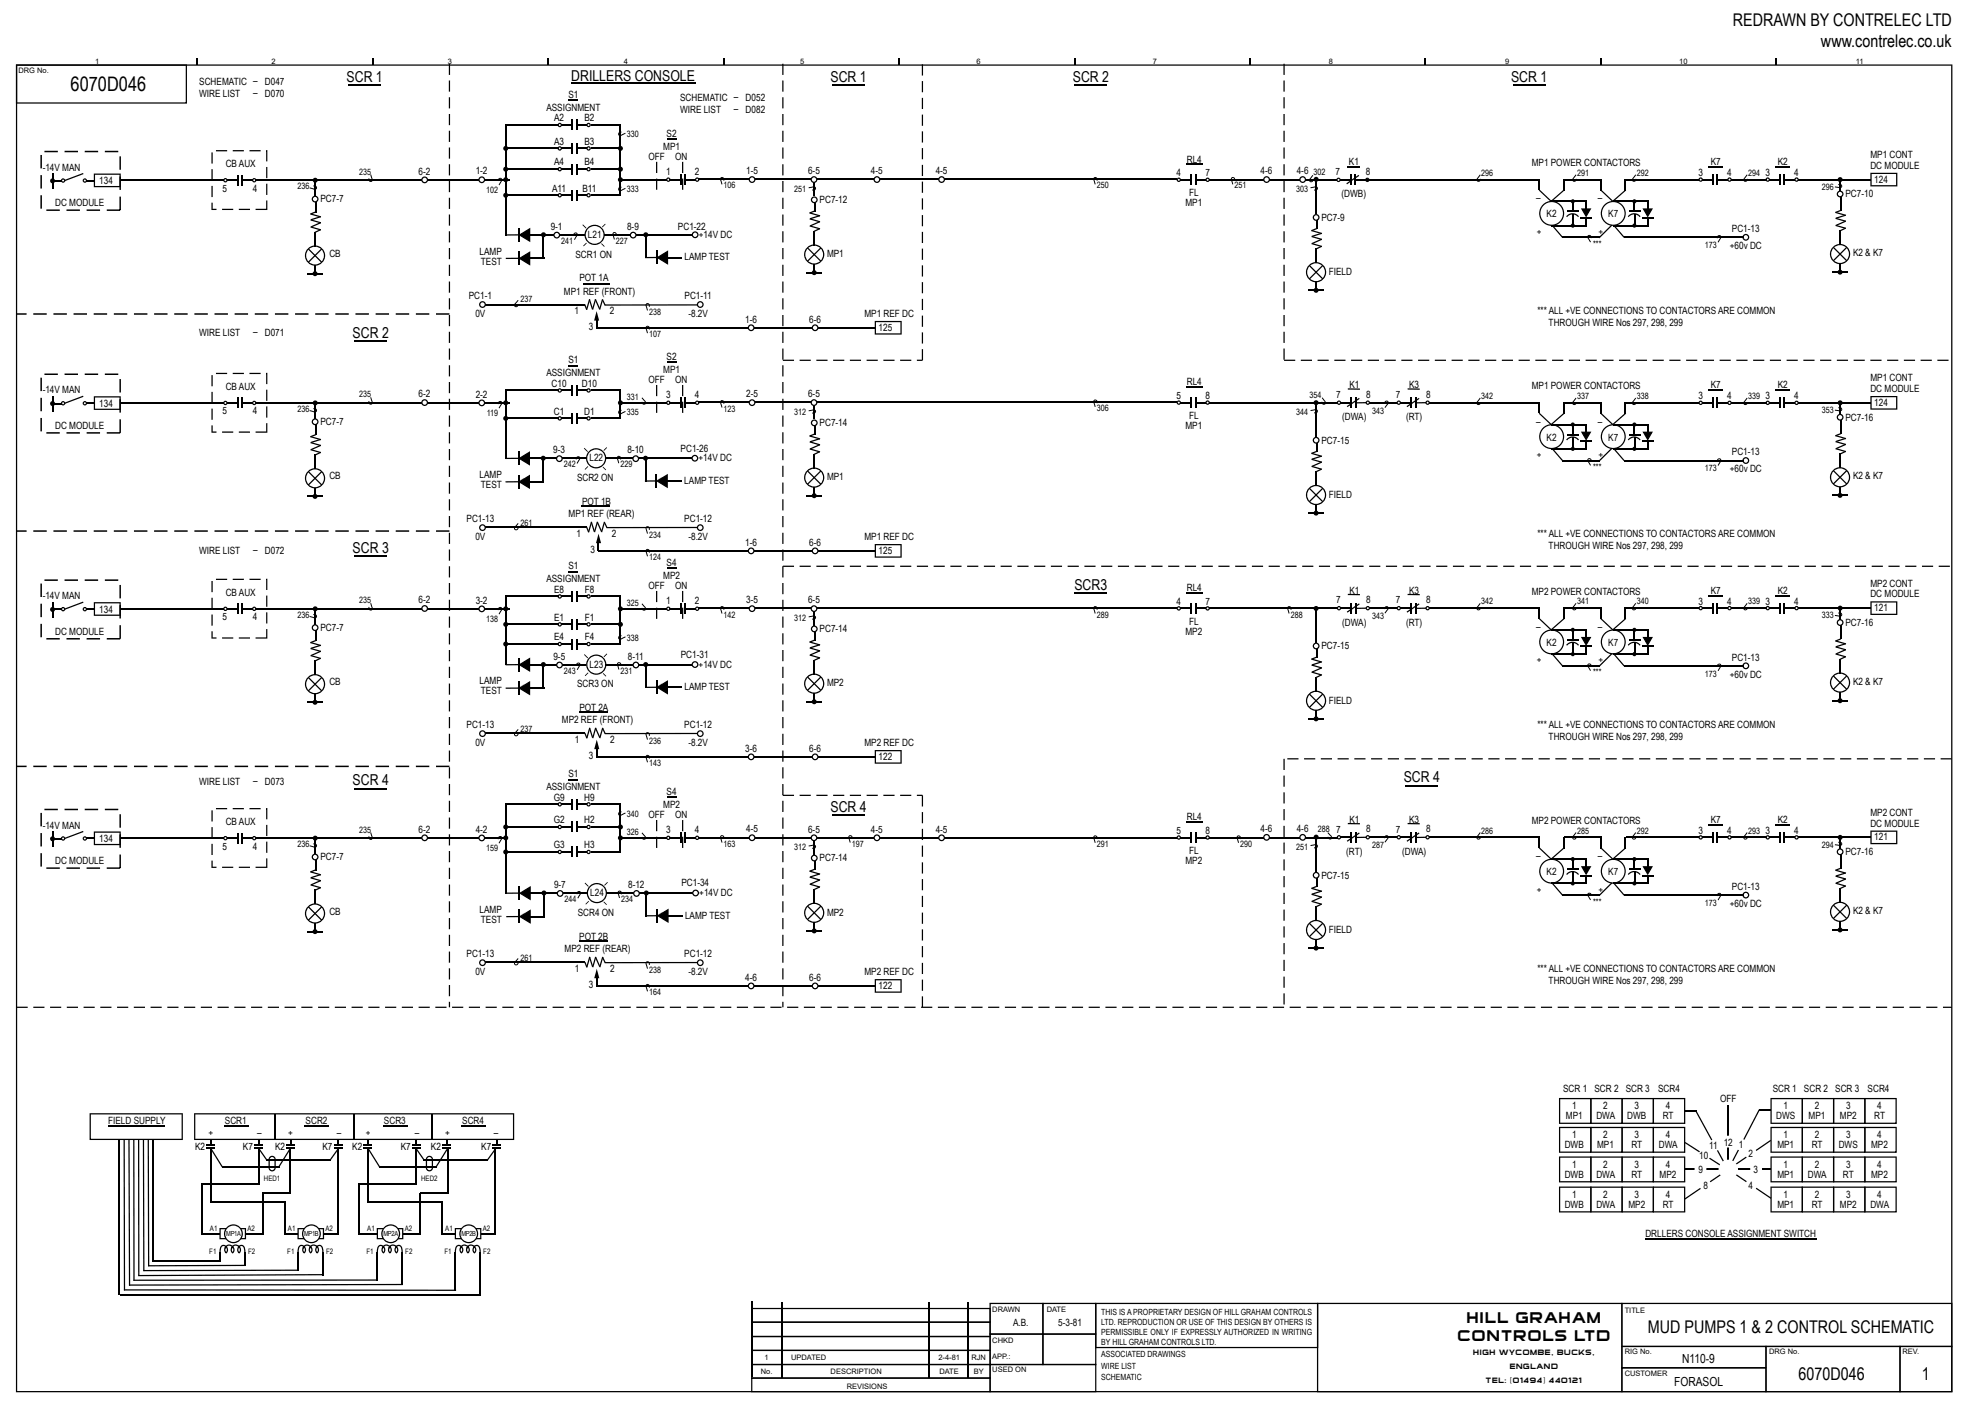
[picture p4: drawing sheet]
<svg xmlns="http://www.w3.org/2000/svg" width="393mm" height="281mm" viewBox="0 0 393 281" stroke-linecap="round" stroke-linejoin="round" font-family="sans-serif">
<defs><g id="words">
<text font-size="4" x="14.1" y="18.2">6070D046</text>
<g font-size="3.5">
<text x="346.5" y="5.3">REDRAWN BY CONTRELEC LTD</text>
<text x="364.1" y="9.5">www.contrelec.co.uk</text>
<text x="329.6" y="266.5">MUD PUMPS 1 &amp; 2 CONTROL SCHEMATIC</text>
<text x="359.7" y="275.9">6070D046</text>
<text x="384.3" y="275.9">1</text>
</g>
<g font-size="3">
<text x="69.3" y="16.3">SCR 1</text>
<text x="114.2" y="16.2">DRILLERS CONSOLE</text>
<text x="166.1" y="16.3">SCR 1</text>
<text x="214.5" y="16.3">SCR 2</text>
<text x="302.2" y="16.3">SCR 1</text>
<text x="70.5" y="67.6">SCR 2</text>
<text x="70.5" y="110.5">SCR 3</text>
<text x="214.9" y="117.9">SCR3</text>
<text x="70.5" y="157.1">SCR 4</text>
<text x="280.7" y="156.4">SCR 4</text>
<text x="166.1" y="162.3">SCR 4</text>
<text x="291.5" y="268.2">CONTROLS LTD</text>
<text x="293.3" y="264.6">HILL GRAHAM</text>
</g>
<g font-size="2.5">
<text x="336.4" y="272.5">N110-9</text>
<text x="334.8" y="277.2">FORASOL</text>
</g>
<g font-size="2">
<text x="39.8" y="17">SCHEMATIC –</text>
<text x="53" y="17">D047</text>
<text x="39.8" y="19.3">WIRE LIST</text>
<text x="50.6" y="19.1">–</text>
<text x="53" y="19.3">D070</text>
<text x="109.3" y="22.2">ASSIGNMENT</text>
<text x="113.7" y="19.5">S1</text>
<text x="136" y="20.2">SCHEMATIC –</text>
<text x="136" y="22.5">WIRE LIST</text>
<text x="146.8" y="22.3">–</text>
<text x="149.1" y="20.2">D052</text>
<text x="149.1" y="22.5">D082</text>
<text x="110.8" y="28.9">A3</text>
<text x="110.8" y="24.2">A2</text>
<text x="116.9" y="28.9">B3</text>
<text x="116.9" y="24.2">B2</text>
<text x="132.6" y="29.9">MP1</text>
<text x="133.3" y="27.4">S2</text>
<text x="8.5" y="34.1">-14V MAN</text>
<text x="45.1" y="33.4">CB AUX</text>
<text x="83.7" y="34.9">6-2</text>
<text x="95.1" y="34.9">1-2</text>
<text x="110.8" y="33.1">A4</text>
<text x="116.9" y="33.1">B4</text>
<text x="129.7" y="32">OFF</text>
<text x="133.2" y="34.9">1</text>
<text x="135" y="32">ON</text>
<text x="139" y="34.9">2</text>
<text x="149.2" y="34.8">1-5</text>
<text x="161.6" y="34.8">6-5</text>
<text x="174.2" y="34.8">4-5</text>
<text x="187.1" y="34.8">4-5</text>
<text x="235.3" y="35.3">4</text>
<text x="237.3" y="32.5">RL4</text>
<text x="241" y="35.3">7</text>
<text x="252.1" y="34.8">4-6</text>
<text x="259.3" y="34.8">4-6</text>
<text x="267.1" y="35">7</text>
<text x="269.7" y="33">K1</text>
<text x="273.1" y="35">8</text>
<text x="306.3" y="33.2">MP1 POWER CONTACTORS</text>
<text x="339.6" y="35.2">3</text>
<text x="342.1" y="33">K7</text>
<text x="345.4" y="35.2">4</text>
<text x="353" y="35.2">3</text>
<text x="355.5" y="33">K2</text>
<text x="358.8" y="35.2">4</text>
<text x="374" y="33.7">DC MODULE</text>
<text x="374" y="31.6">MP1 CONT</text>
<text x="11" y="41.2">DC MODULE</text>
<text x="19.9" y="36.9">134</text>
<text x="44.5" y="38.3">5</text>
<text x="50.5" y="38.3">4</text>
<text x="64.1" y="40.5">PC7-7</text>
<text x="110.4" y="38.3">A11</text>
<text x="116.5" y="38.3">B11</text>
<text x="163.9" y="40.6">PC7-12</text>
<text x="237.1" y="41.2">MP1</text>
<text x="237.8" y="39.2">FL</text>
<text x="268.3" y="39.5">(DWB)</text>
<text x="307.2" y="40.3">–</text>
<text x="319.5" y="40.3">–</text>
<text x="369" y="39.5">PC7-10</text>
<text x="374.8" y="36.5">124</text>
<text x="110.1" y="46">9-1</text>
<text x="117.6" y="47.6">L21</text>
<text x="125.4" y="46">8-9</text>
<text x="135.6" y="45.9">PC1-22</text>
<text x="139.7" y="47.6">+14V DC</text>
<text x="264.3" y="44.2">PC7-9</text>
<text x="307.3" y="46.9">+</text>
<text x="309.3" y="43.5">K2</text>
<text x="319.6" y="46.9">+</text>
<text x="321.6" y="43.5">K7</text>
<text x="346.3" y="46.4">PC1-13</text>
<text x="65.9" y="51.3">CB</text>
<text x="95.9" y="50.9">LAMP</text>
<text x="96.2" y="52.9">TEST</text>
<text x="115.1" y="51.5">SCR1 ON</text>
<text x="136.9" y="52.1">LAMP TEST</text>
<text x="165.4" y="51.5">MP1</text>
<text x="345.9" y="49.8">+60v DC</text>
<text x="370.6" y="51.2">K2 &amp; K7</text>
<text x="93.8" y="59.7">PC1-1</text>
<text x="112.8" y="58.9">MP1 REF (FRONT)</text>
<text x="115.9" y="56.2">POT 1A</text>
<text x="136.9" y="59.7">PC1-11</text>
<text x="265.7" y="55">FIELD</text>
<text x="95.1" y="63.3">0V</text>
<text x="114.9" y="62.8">1</text>
<text x="122" y="62.8">2</text>
<text x="137.7" y="63.3">-8.2V</text>
<text x="149" y="64.5">1-6</text>
<text x="161.8" y="64.5">6-6</text>
<text x="172.9" y="63.3">MP1 REF DC</text>
<text x="307.4" y="62.8">*** ALL +VE CONNECTIONS TO CONTACTORS ARE COMMON</text>
<text x="309.7" y="65.2">THROUGH WIRE Nos 297, 298, 299</text>
<text x="39.8" y="67.1">WIRE LIST</text>
<text x="50.6" y="66.9">–</text>
<text x="53" y="67.1">D071</text>
<text x="117.7" y="66">3</text>
<text x="175.7" y="66.1">125</text>
<text x="45.1" y="78">CB AUX</text>
<text x="109.3" y="75.3">ASSIGNMENT</text>
<text x="110.3" y="77.3">C10</text>
<text x="113.7" y="72.6">S1</text>
<text x="116.4" y="77.3">D10</text>
<text x="129.7" y="76.6">OFF</text>
<text x="132.6" y="74.5">MP1</text>
<text x="133.3" y="72.1">S2</text>
<text x="135" y="76.6">ON</text>
<text x="237.3" y="77.1">RL4</text>
<text x="269.8" y="77.6">K1</text>
<text x="281.8" y="77.6">K3</text>
<text x="306.3" y="77.9">MP1 POWER CONTACTORS</text>
<text x="342.1" y="77.7">K7</text>
<text x="355.5" y="77.7">K2</text>
<text x="374" y="76.3">MP1 CONT</text>
<text x="8.5" y="78.7">-14V MAN</text>
<text x="19.9" y="81.4">134</text>
<text x="44.5" y="82.9">5</text>
<text x="50.5" y="82.9">4</text>
<text x="83.7" y="79.5">6-2</text>
<text x="95.1" y="79.5">2-2</text>
<text x="110.8" y="82.9">C1</text>
<text x="116.8" y="82.9">D1</text>
<text x="133.2" y="79.5">3</text>
<text x="139" y="79.5">4</text>
<text x="149.2" y="79.5">2-5</text>
<text x="161.6" y="79.5">6-5</text>
<text x="235.3" y="79.8">5</text>
<text x="237.8" y="83.8">FL</text>
<text x="241" y="79.8">8</text>
<text x="267.2" y="79.6">7</text>
<text x="273.2" y="79.5">8</text>
<text x="279.1" y="79.6">7</text>
<text x="285.2" y="79.5">8</text>
<text x="339.6" y="79.9">3</text>
<text x="345.4" y="79.9">4</text>
<text x="353" y="79.9">3</text>
<text x="358.8" y="79.9">4</text>
<text x="374" y="78.4">DC MODULE</text>
<text x="374.8" y="81.2">124</text>
<text x="11" y="85.8">DC MODULE</text>
<text x="64.1" y="85">PC7-7</text>
<text x="163.9" y="85.2">PC7-14</text>
<text x="237.1" y="85.8">MP1</text>
<text x="264.3" y="88.7">PC7-15</text>
<text x="268.4" y="84.1">(DWA)</text>
<text x="281.2" y="84.1">(RT)</text>
<text x="307.2" y="84.9">–</text>
<text x="309.3" y="88.1">K2</text>
<text x="319.5" y="84.9">–</text>
<text x="321.6" y="88.1">K7</text>
<text x="369" y="84.1">PC7-16</text>
<text x="65.9" y="95.9">CB</text>
<text x="95.9" y="95.6">LAMP</text>
<text x="110.6" y="90.7">9-3</text>
<text x="117.9" y="92.3">L22</text>
<text x="125.5" y="90.7">8-10</text>
<text x="136.1" y="90.3">PC1-26</text>
<text x="139.7" y="92.3">+14V DC</text>
<text x="307.3" y="91.6">+</text>
<text x="319.6" y="91.6">+</text>
<text x="345.9" y="94.5">+60v DC</text>
<text x="346.3" y="91">PC1-13</text>
<text x="370.6" y="95.9">K2 &amp; K7</text>
<text x="96.2" y="97.6">TEST</text>
<text x="115.4" y="96.2">SCR2 ON</text>
<text x="116.4" y="100.9">POT 1B</text>
<text x="136.8" y="96.8">LAMP TEST</text>
<text x="165.4" y="96.1">MP1</text>
<text x="265.7" y="99.6">FIELD</text>
<text x="93.3" y="104.3">PC1-13</text>
<text x="95.1" y="107.9">0V</text>
<text x="113.7" y="103.4">MP1 REF (REAR)</text>
<text x="115.3" y="107.3">1</text>
<text x="122.4" y="107.3">2</text>
<text x="136.8" y="104.3">PC1-12</text>
<text x="137.7" y="107.9">-8.2V</text>
<text x="172.9" y="107.9">MP1 REF DC</text>
<text x="307.4" y="107.4">*** ALL +VE CONNECTIONS TO CONTACTORS ARE COMMON</text>
<text x="39.8" y="110.8">WIRE LIST</text>
<text x="50.6" y="110.5">–</text>
<text x="53" y="110.8">D072</text>
<text x="113.7" y="113.8">S1</text>
<text x="118.1" y="110.6">3</text>
<text x="133.3" y="113.2">S4</text>
<text x="149" y="109.1">1-6</text>
<text x="161.8" y="109.1">6-6</text>
<text x="175.7" y="110.8">125</text>
<text x="309.7" y="109.8">THROUGH WIRE Nos 297, 298, 299</text>
<text x="8.5" y="119.8">-14V MAN</text>
<text x="45.1" y="119.1">CB AUX</text>
<text x="109.3" y="116.5">ASSIGNMENT</text>
<text x="110.8" y="118.5">E8</text>
<text x="116.9" y="118.5">F8</text>
<text x="129.7" y="117.8">OFF</text>
<text x="132.6" y="115.7">MP2</text>
<text x="135" y="117.8">ON</text>
<text x="237.3" y="118.2">RL4</text>
<text x="269.8" y="118.7">K1</text>
<text x="281.8" y="118.7">K3</text>
<text x="306.3" y="118.9">MP2 POWER CONTACTORS</text>
<text x="342.1" y="118.7">K7</text>
<text x="355.5" y="118.7">K2</text>
<text x="374" y="119.4">DC MODULE</text>
<text x="374" y="117.3">MP2 CONT</text>
<text x="19.9" y="122.6">134</text>
<text x="44.5" y="124.1">5</text>
<text x="50.5" y="124.1">4</text>
<text x="83.7" y="120.6">6-2</text>
<text x="95.1" y="120.7">3-2</text>
<text x="110.8" y="124.1">E1</text>
<text x="116.9" y="124.1">F1</text>
<text x="133.2" y="120.7">1</text>
<text x="139" y="120.7">2</text>
<text x="149.2" y="120.7">3-5</text>
<text x="161.6" y="120.7">6-5</text>
<text x="235.3" y="121">4</text>
<text x="237.8" y="124.9">FL</text>
<text x="241" y="121">7</text>
<text x="267.2" y="120.7">7</text>
<text x="268.4" y="125.2">(DWA)</text>
<text x="273.2" y="120.6">8</text>
<text x="279.1" y="120.7">7</text>
<text x="281.2" y="125.2">(RT)</text>
<text x="285.2" y="120.6">8</text>
<text x="307.2" y="126">–</text>
<text x="319.5" y="126">–</text>
<text x="339.6" y="120.9">3</text>
<text x="345.4" y="120.9">4</text>
<text x="353" y="120.9">3</text>
<text x="358.8" y="120.9">4</text>
<text x="369" y="125.2">PC7-16</text>
<text x="374.8" y="122.2">121</text>
<text x="11" y="126.9">DC MODULE</text>
<text x="64.1" y="126.2">PC7-7</text>
<text x="110.7" y="131.9">9-5</text>
<text x="110.8" y="128">E4</text>
<text x="116.9" y="128">F4</text>
<text x="125.5" y="131.9">8-11</text>
<text x="136.1" y="131.6">PC1-31</text>
<text x="163.9" y="126.4">PC7-14</text>
<text x="237.1" y="126.9">MP2</text>
<text x="264.3" y="129.9">PC7-15</text>
<text x="309.3" y="129.2">K2</text>
<text x="321.6" y="129.2">K7</text>
<text x="65.9" y="137">CB</text>
<text x="95.9" y="136.8">LAMP</text>
<text x="115.4" y="137.5">SCR3 ON</text>
<text x="117.9" y="133.5">L23</text>
<text x="139.7" y="133.5">+14V DC</text>
<text x="165.4" y="137.3">MP2</text>
<text x="307.3" y="132.6">+</text>
<text x="319.6" y="132.6">+</text>
<text x="345.9" y="135.5">+60v DC</text>
<text x="346.3" y="132.1">PC1-13</text>
<text x="370.6" y="136.9">K2 &amp; K7</text>
<text x="96.2" y="138.8">TEST</text>
<text x="115.9" y="142.1">POT 2A</text>
<text x="136.9" y="138">LAMP TEST</text>
<text x="265.7" y="140.7">FIELD</text>
<text x="93.3" y="145.5">PC1-13</text>
<text x="95.1" y="149.1">0V</text>
<text x="112.4" y="144.6">MP2 REF (FRONT)</text>
<text x="114.9" y="148.5">1</text>
<text x="122" y="148.5">2</text>
<text x="136.8" y="145.5">PC1-12</text>
<text x="137.7" y="149.1">-8.2V</text>
<text x="172.9" y="149.1">MP2 REF DC</text>
<text x="307.4" y="145.7">*** ALL +VE CONNECTIONS TO CONTACTORS ARE COMMON</text>
<text x="309.7" y="148.1">THROUGH WIRE Nos 297, 298, 299</text>
<text x="113.7" y="155.4">S1</text>
<text x="117.8" y="151.8">3</text>
<text x="149" y="150.3">3-6</text>
<text x="161.8" y="150.3">6-6</text>
<text x="175.7" y="152">122</text>
<text x="39.8" y="157">WIRE LIST</text>
<text x="50.6" y="156.8">–</text>
<text x="53" y="157">D073</text>
<text x="109.3" y="158">ASSIGNMENT</text>
<text x="110.7" y="160.1">G9</text>
<text x="116.8" y="160.1">H9</text>
<text x="132.6" y="161.5">MP2</text>
<text x="133.3" y="159.1">S4</text>
<text x="8.5" y="165.7">-14V MAN</text>
<text x="45.1" y="165">CB AUX</text>
<text x="83.7" y="166.5">6-2</text>
<text x="95.1" y="166.5">4-2</text>
<text x="110.7" y="164.6">G2</text>
<text x="116.8" y="164.6">H2</text>
<text x="129.7" y="163.6">OFF</text>
<text x="133.2" y="166.5">3</text>
<text x="135" y="163.6">ON</text>
<text x="139" y="166.5">4</text>
<text x="149.2" y="166.5">4-5</text>
<text x="161.6" y="166.5">6-5</text>
<text x="174.2" y="166.5">4-5</text>
<text x="187.1" y="166.5">4-5</text>
<text x="235.3" y="166.8">5</text>
<text x="237.3" y="164.1">RL4</text>
<text x="241" y="166.8">8</text>
<text x="252.1" y="166.4">4-6</text>
<text x="259.3" y="166.4">4-6</text>
<text x="267.2" y="166.5">7</text>
<text x="269.8" y="164.5">K1</text>
<text x="273.2" y="166.4">8</text>
<text x="279.1" y="166.5">7</text>
<text x="281.8" y="164.5">K3</text>
<text x="285.2" y="166.4">8</text>
<text x="306.3" y="164.8">MP2 POWER CONTACTORS</text>
<text x="339.6" y="166.8">3</text>
<text x="342.1" y="164.6">K7</text>
<text x="345.4" y="166.8">4</text>
<text x="353" y="166.8">3</text>
<text x="355.5" y="164.6">K2</text>
<text x="358.8" y="166.8">4</text>
<text x="374" y="165.3">DC MODULE</text>
<text x="374" y="163.2">MP2 CONT</text>
<text x="11" y="172.8">DC MODULE</text>
<text x="19.9" y="168.4">134</text>
<text x="44.5" y="169.9">5</text>
<text x="50.5" y="169.9">4</text>
<text x="64.1" y="172.1">PC7-7</text>
<text x="110.7" y="169.6">G3</text>
<text x="116.8" y="169.6">H3</text>
<text x="163.9" y="172.3">PC7-14</text>
<text x="237.1" y="172.7">MP2</text>
<text x="237.8" y="170.7">FL</text>
<text x="269.2" y="171">(RT)</text>
<text x="280.4" y="171">(DWA)</text>
<text x="307.2" y="171.8">–</text>
<text x="319.5" y="171.8">–</text>
<text x="369" y="171">PC7-16</text>
<text x="374.8" y="168.1">121</text>
<text x="110.8" y="177.6">9-7</text>
<text x="118" y="179.2">L24</text>
<text x="125.6" y="177.6">8-12</text>
<text x="136.3" y="177.3">PC1-34</text>
<text x="139.8" y="179.2">+14V DC</text>
<text x="264.3" y="175.7">PC7-15</text>
<text x="307.3" y="178.5">+</text>
<text x="309.3" y="175">K2</text>
<text x="319.6" y="178.5">+</text>
<text x="321.6" y="175">K7</text>
<text x="346.3" y="177.9">PC1-13</text>
<text x="65.9" y="182.9">CB</text>
<text x="95.9" y="182.6">LAMP</text>
<text x="96.2" y="184.6">TEST</text>
<text x="115.5" y="183.1">SCR4 ON</text>
<text x="137" y="183.7">LAMP TEST</text>
<text x="165.4" y="183.1">MP2</text>
<text x="345.9" y="181.4">+60v DC</text>
<text x="370.6" y="182.8">K2 &amp; K7</text>
<text x="93.3" y="191.3">PC1-13</text>
<text x="112.9" y="190.5">MP2 REF (REAR)</text>
<text x="115.8" y="187.9">POT 2B</text>
<text x="136.8" y="191.3">PC1-12</text>
<text x="265.7" y="186.5">FIELD</text>
<text x="95.1" y="194.9">0V</text>
<text x="114.9" y="194.3">1</text>
<text x="117.8" y="197.6">3</text>
<text x="122" y="194.3">2</text>
<text x="137.7" y="194.9">-8.2V</text>
<text x="149" y="196.1">4-6</text>
<text x="161.8" y="196.1">6-6</text>
<text x="172.9" y="194.9">MP2 REF DC</text>
<text x="175.7" y="197.8">122</text>
<text x="307.4" y="194.3">*** ALL +VE CONNECTIONS TO CONTACTORS ARE COMMON</text>
<text x="309.7" y="196.7">THROUGH WIRE Nos 297, 298, 299</text>
<text x="312.6" y="218.4">SCR 1</text>
<text x="314.4" y="221.8">1</text>
<text x="318.8" y="218.4">SCR 2</text>
<text x="320.6" y="221.8">2</text>
<text x="325.1" y="218.4">SCR 3</text>
<text x="326.9" y="221.8">3</text>
<text x="331.6" y="218.4">SCR4</text>
<text x="333.1" y="221.8">4</text>
<text x="344" y="220.3">OFF</text>
<text x="354.5" y="218.4">SCR 1</text>
<text x="356.7" y="221.8">1</text>
<text x="360.7" y="218.4">SCR 2</text>
<text x="362.9" y="221.8">2</text>
<text x="367" y="218.4">SCR 3</text>
<text x="369.2" y="221.8">3</text>
<text x="373.5" y="218.4">SCR4</text>
<text x="375.4" y="221.8">4</text>
<text x="21.6" y="224.8">FIELD SUPPLY</text>
<text x="41.7" y="227.2">+</text>
<text x="45" y="224.8">SCR1</text>
<text x="51.4" y="227.2">–</text>
<text x="57.6" y="227.2">+</text>
<text x="61.1" y="224.8">SCR2</text>
<text x="67.3" y="227.2">–</text>
<text x="73.2" y="227.2">+</text>
<text x="76.8" y="224.8">SCR3</text>
<text x="82.9" y="227.2">–</text>
<text x="89" y="227.2">+</text>
<text x="92.4" y="224.8">SCR4</text>
<text x="98.7" y="227.2">–</text>
<text x="313.1" y="223.8">MP1</text>
<text x="314.4" y="227.6">1</text>
<text x="319.2" y="223.8">DWA</text>
<text x="320.6" y="227.6">2</text>
<text x="325.4" y="223.8">DWB</text>
<text x="326.9" y="227.6">3</text>
<text x="332.5" y="223.8">RT</text>
<text x="333.1" y="227.6">4</text>
<text x="355.2" y="223.8">DWS</text>
<text x="356.7" y="227.6">1</text>
<text x="361.7" y="223.8">MP1</text>
<text x="362.9" y="227.6">2</text>
<text x="367.9" y="223.8">MP2</text>
<text x="369.2" y="227.6">3</text>
<text x="374.8" y="223.8">RT</text>
<text x="375.4" y="227.6">4</text>
<text x="39" y="230.1">K2</text>
<text x="48.6" y="230.1">K7</text>
<text x="55" y="230.1">K2</text>
<text x="64.5" y="230.1">K7</text>
<text x="70.4" y="230.1">K2</text>
<text x="80.2" y="230.1">K7</text>
<text x="86.2" y="230.1">K2</text>
<text x="96.2" y="230.1">K7</text>
<text x="312.9" y="229.6">DWB</text>
<text x="314.4" y="233.5">1</text>
<text x="319.4" y="229.6">MP1</text>
<text x="320.6" y="233.5">2</text>
<text x="326.3" y="229.6">RT</text>
<text x="326.9" y="233.5">3</text>
<text x="331.7" y="229.6">DWA</text>
<text x="333.1" y="233.5">4</text>
<text x="339.8" y="231.8">10</text>
<text x="341.8" y="229.7">11</text>
<text x="344.7" y="229.1">12</text>
<text x="347.7" y="229.6">1</text>
<text x="349.6" y="231.4">2</text>
<text x="355.4" y="229.6">MP1</text>
<text x="356.7" y="233.5">1</text>
<text x="362.3" y="229.6">RT</text>
<text x="362.9" y="233.5">2</text>
<text x="367.7" y="229.6">DWS</text>
<text x="369.2" y="233.5">3</text>
<text x="374.2" y="229.6">MP2</text>
<text x="375.4" y="233.5">4</text>
<text x="312.9" y="235.5">DWB</text>
<text x="314.4" y="239.5">1</text>
<text x="319.2" y="235.5">DWA</text>
<text x="320.6" y="239.5">2</text>
<text x="326.3" y="235.5">RT</text>
<text x="326.9" y="239.5">3</text>
<text x="331.9" y="235.5">MP2</text>
<text x="333.1" y="239.5">4</text>
<text x="339.6" y="234.6">9</text>
<text x="340.6" y="237.7">8</text>
<text x="349.6" y="237.7">4</text>
<text x="350.6" y="234.6">3</text>
<text x="355.4" y="235.5">MP1</text>
<text x="356.7" y="239.5">1</text>
<text x="361.5" y="235.5">DWA</text>
<text x="362.9" y="239.5">2</text>
<text x="368.5" y="235.5">RT</text>
<text x="369.2" y="239.5">3</text>
<text x="374.2" y="235.5">MP2</text>
<text x="375.4" y="239.5">4</text>
<text x="312.9" y="241.5">DWB</text>
<text x="319.2" y="241.5">DWA</text>
<text x="325.6" y="241.5">MP2</text>
<text x="332.5" y="241.5">RT</text>
<text x="355.4" y="241.5">MP1</text>
<text x="362.3" y="241.5">RT</text>
<text x="367.9" y="241.5">MP2</text>
<text x="374" y="241.5">DWA</text>
<text x="329" y="247.4">DRLLERS CONSOLE ASSIGNMENT SWITCH</text>
<text x="202.6" y="265.2">A.B.</text>
<text x="211.6" y="265.2">5-3-81</text>
</g>
<g font-size="1.7">
<text x="125.4" y="27.4">330</text>
<text x="71.8" y="34.9">235</text>
<text x="262.7" y="35.1">302</text>
<text x="296.2" y="35.2">296</text>
<text x="315.4" y="35.2">291</text>
<text x="327.3" y="35.2">292</text>
<text x="349.6" y="35.2">294</text>
<text x="59.5" y="37.8">236</text>
<text x="97.2" y="38.5">102</text>
<text x="125.4" y="38.5">333</text>
<text x="144.7" y="37.7">106</text>
<text x="158.8" y="38.3">251</text>
<text x="219.3" y="37.7">250</text>
<text x="246.8" y="37.7">251</text>
<text x="259.2" y="38.3">303</text>
<text x="364.3" y="38">296</text>
<text x="112.2" y="48.7">241</text>
<text x="123.2" y="48.7">227</text>
<text x="318.6" y="49.4">***</text>
<text x="340.9" y="49.6">173</text>
<text x="104.1" y="60.5">237</text>
<text x="129.8" y="62.9">238</text>
<text x="129.8" y="67.4">107</text>
<text x="59.5" y="82.4">236</text>
<text x="71.8" y="79.5">235</text>
<text x="97.3" y="83.2">119</text>
<text x="125.3" y="80">331</text>
<text x="125.4" y="83.1">335</text>
<text x="144.7" y="82.3">123</text>
<text x="158.8" y="82.9">312</text>
<text x="219.3" y="82.2">306</text>
<text x="259.2" y="82.9">344</text>
<text x="261.9" y="79.7">354</text>
<text x="274.4" y="82.7">343</text>
<text x="296.2" y="79.8">342</text>
<text x="315.4" y="79.8">337</text>
<text x="327.3" y="79.8">338</text>
<text x="349.6" y="79.8">339</text>
<text x="364.3" y="82.6">353</text>
<text x="112.7" y="93.5">242</text>
<text x="124.1" y="93.5">229</text>
<text x="318.6" y="94">***</text>
<text x="340.9" y="94.3">173</text>
<text x="104.1" y="105.1">261</text>
<text x="129.8" y="107.5">234</text>
<text x="129.8" y="112.1">124</text>
<text x="59.5" y="123.6">236</text>
<text x="71.8" y="120.6">235</text>
<text x="97.2" y="124.4">138</text>
<text x="125.3" y="121.2">325</text>
<text x="144.7" y="123.5">142</text>
<text x="158.8" y="124.2">312</text>
<text x="219.3" y="123.5">289</text>
<text x="258.1" y="123.5">288</text>
<text x="274.4" y="123.9">343</text>
<text x="296.2" y="120.9">342</text>
<text x="315.4" y="120.9">341</text>
<text x="327.3" y="120.9">340</text>
<text x="349.6" y="120.9">339</text>
<text x="364.3" y="123.7">333</text>
<text x="125.4" y="128.1">338</text>
<text x="112.8" y="134.7">243</text>
<text x="124.1" y="134.7">231</text>
<text x="318.6" y="135.1">***</text>
<text x="340.9" y="135.3">173</text>
<text x="104.1" y="146.3">237</text>
<text x="129.8" y="148.7">236</text>
<text x="129.8" y="153.3">143</text>
<text x="71.8" y="166.5">235</text>
<text x="125.3" y="167">326</text>
<text x="125.4" y="163.4">340</text>
<text x="263.5" y="166.4">288</text>
<text x="296.2" y="166.7">286</text>
<text x="315.4" y="166.7">285</text>
<text x="327.3" y="166.7">292</text>
<text x="349.6" y="166.7">293</text>
<text x="59.5" y="169.4">236</text>
<text x="97.2" y="170.2">159</text>
<text x="144.7" y="169.3">163</text>
<text x="158.8" y="170">312</text>
<text x="170.3" y="169.3">197</text>
<text x="219.3" y="169.4">291</text>
<text x="248" y="169.4">290</text>
<text x="259.2" y="169.9">251</text>
<text x="274.4" y="169.7">287</text>
<text x="364.3" y="169.5">294</text>
<text x="112.9" y="180.4">244</text>
<text x="124.2" y="180.4">234</text>
<text x="318.6" y="180.9">***</text>
<text x="340.9" y="181.2">173</text>
<text x="104.1" y="192.1">261</text>
<text x="129.8" y="194.5">238</text>
<text x="129.8" y="199.1">164</text>
<text x="220.2" y="262.9">THIS IS A PROPRIETARY DESIGN OF HILL GRAHAM CONTROLS</text>
<text x="220.2" y="264.9">LTD. REPRODUCTION OR USE OF THIS DESIGN BY OTHERS IS</text>
<text x="220.2" y="266.9">PERMISSIBLE ONLY IF EXPRESSLY AUTHORIZED IN WRITING</text>
<text x="220.2" y="268.9">BY HILL GRAHAM CONTROLS LTD.</text>
<text x="220.2" y="273.7">WIRE LIST</text>
<text x="220.2" y="275.9">SCHEMATIC</text>
<text x="220.2" y="271.5">ASSOCIATED DRAWINGS</text>
</g>
<g font-size="1.5">
<text x="3.7" y="14.6">DRG No.</text>
<text x="19" y="12.7">1</text>
<text x="54.3" y="12.7">2</text>
<text x="89.5" y="12.7">3</text>
<text x="124.8" y="12.7">4</text>
<text x="160" y="12.7">5</text>
<text x="195.3" y="12.7">6</text>
<text x="230.5" y="12.7">7</text>
<text x="265.7" y="12.7">8</text>
<text x="301" y="12.7">9</text>
<text x="335.8" y="12.7">10</text>
<text x="371.1" y="12.7">11</text>
<text x="52.8" y="236.2">HED1</text>
<text x="84.2" y="236.2">HED2</text>
<text x="41.8" y="250.7">F1</text>
<text x="42" y="246.2">A1</text>
<text x="49.5" y="246.2">A2</text>
<text x="49.6" y="250.7">F2</text>
<text x="57.4" y="250.7">F1</text>
<text x="57.6" y="246.2">A1</text>
<text x="65.1" y="246.2">A2</text>
<text x="65.2" y="250.7">F2</text>
<text x="73.3" y="250.7">F1</text>
<text x="73.4" y="246.2">A1</text>
<text x="80.9" y="246.2">A2</text>
<text x="81" y="250.7">F2</text>
<text x="88.9" y="250.7">F1</text>
<text x="89" y="246.2">A1</text>
<text x="96.5" y="246.2">A2</text>
<text x="96.7" y="250.7">F2</text>
<text x="198.4" y="262.4">DRAWN</text>
<text x="209.3" y="262.4">DATE</text>
<text x="324.9" y="262.5">TITLE</text>
<text x="198.4" y="268.7">CHKD</text>
<text x="152.1" y="274.9">No.</text>
<text x="152.9" y="272">1</text>
<text x="158.2" y="272">UPDATED</text>
<text x="166.1" y="274.9">DESCRIPTION</text>
<text x="187.6" y="272">2-4-81</text>
<text x="187.9" y="274.9">DATE</text>
<text x="194.3" y="272">RJN</text>
<text x="194.7" y="274.9">BY</text>
<text x="198.4" y="274.4">USED ON</text>
<text x="198.4" y="271.7">APP.:</text>
<text x="294.6" y="271">HIGH WYCOMBE, BUCKS,</text>
<text x="301.9" y="273.8">ENGLAND</text>
<text x="324.9" y="270.8">RIG No.</text>
<text x="324.9" y="275.2">CUSTOMER</text>
<text x="353.8" y="270.8">DRG No.</text>
<text x="380.5" y="270.8">REV.</text>
<text x="169.3" y="277.7">REVISIONS</text>
<text x="297.2" y="276.6">TEL: (01494) 440121</text>
</g>
<g font-size="1.4">
<text x="45.2" y="247.2">MP1A</text>
<text x="60.8" y="247.2">MP1B</text>
<text x="76.7" y="247.2">MP2A</text>
<text x="92.3" y="247.2">MP2B</text>
</g>
</g></defs>
<g fill="#000">
<path d="M39.3 11.8h.3v1.2h-.3zM74.4 11.8h.3v1.2h-.3zM109.5 11.8h.3v1.2h-.3zM144.6 11.8h.2v1.2h-.2zM179.7 11.8h.2v1.2h-.2zM214.8 11.8h.2v1.2h-.2zM249.8 11.8h.3v1.2h-.3zM284.9 11.8h.3v1.2h-.3zM320 11.8h.2v1.2h-.2zM355.1 11.8h.2v1.2h-.2zM3.2 12.9h34.2v7.7l-.1-.1-.2 .1v-7.5h-33.7v7.4h33.9l.1 .2h-34.2zM61.9 37.5h.1a1.05 1.05 0 0 0 1.2 .1l-.1-.3h-.4l-.1-.2a.48 .48 0 0 1 .7 .1 .48 .48 0 0 1-.1 .7 .48 .48 0 0 1-.6 0l-.7-.2z"/>
<path d="M62.1 43.8l2.1 .6-.1 .3-2-.6zM62.1 45.3l2.1 .6-.1 .2-2-.6zM62.1 42.7l2.1 .6-.1 .2-2-.6zM62.2 43.8l1.8-.6 .1 .3-1.9 .6zM62.2 45.3l1.9-.9 .1 .2-1.9 .9zM62.9 46.4l1.1-.6 .1 .3-1.1 .5zM62 42.7l1.1-.4 .1 .2-1.1 .4zM61.6 49.7a2.02 2.02 0 0 1 2.2-.5 2.02 2.02 0 0 1 1.2 1.9h-.2a1.78 1.78 0 0 0-2.6-1.6 1.78 1.78 0 0 0-.3 3 1.78 1.78 0 0 0 2.8-1l.1-.4h.2a2.03 2.03 0 0 1-2.8 1.9 2.03 2.03 0 0 1-.6-3.3zM150.2 275.5h47.9v2.9h-47.9v-2.8l.1 .1 .2-.1v2.6h47.4v-2.5h-47.6zM150.2 272.8h47.9v2.9h-47.9v-2.8l.1 .1 .2-.1v2.6h47.4v-2.5h-47.6zM150.2 269.9h47.9v3.1h-47.9v-2.9l.1 .1 .2-.1v2.7h47.4v-2.6h-47.6zM150.2 267.2h47.9v3h-47.9v-2.9l.1 .1 .2-.1v2.6h47.4v-2.5h-47.6z"/>
<path d="M150.2 264.3h47.9v3.1h-47.9v-3l.1 .1 .2-.1v2.8h47.4v-2.7h-47.6zM150.2 261.6h47.9v2.9h-47.9v-2.8l.1 .1 .2-.1v2.6h47.4v-2.5h-47.6zM197.9 272.8h21.3v5.6h-21.3v-5.5l.1 .1 .1-.1v5.3h20.9v-5.2h-21zM197.9 260.5h10.8v6.4h-10.8v-6.2l.1 .1 .1-.1v6h10.3v-5.9h-10.4zM197.9 266.7h10.8v6.3h-10.8v-6.2l.1 .1 .1-.1v6h10.3v-5.9h-10.4zM208.4 266.7h10.8v6.3h-10.8v-6.2l.2 .1 .1-.1v6h10.3v-5.9h-10.4zM208.4 260.5h10.8v6.4h-10.8v-6.2l.2 .1 .1-.1v6h10.3v-5.9h-10.4zM219 260.5h44.6v9.1h-44.6v-8.9l.1 .1 .1-.1v8.7h44.2v-8.6h-44.3zM263.4 260.5h61.1v17.9h-61.1v-17.7l.1 .1 .1-.1v17.5h60.6v-17.4h-60.7zM324.2 273.4h29.1v5h-29.1v-4.9l.1 .2 .2-.2v4.7h28.5v-4.5h-28.7zM324.2 269.1h29.1v4.6h-29.1v-4.4l.1 .1 .2-.1v4.1h28.5v-4h-28.7zM353 269.1h27.1v9.3h-27.1v-9.1l.1 .1 .2-.1v8.9h26.5v-8.8h-26.7z"/>
<path d="M379.8 269.1h10.6v9.3h-10.6v-9.1l.2 .1 .1-.1v8.9h10.1v-8.8h-10.2zM3.2 12.9h387.2v265.4l-.1-.1-.1 .1v-265.2h-386.8v265.1h386.9l.1 .2h-387.2zM324.2 260.5h66.1l-.1 .2 .1 .1h-65.8v8.3h65.7v-8.4l.2-.2v8.9h-66.2z"/>
</g>
<path d="M63 46.4v2.8M63.1 40v2.5M150.3 260.3v15.1M156.5 260.4v15.2M185.9 260.4v15.2M193.5 260.4v15.2" fill="none" stroke="#000" stroke-width=".25"/>
<circle cx="63" cy="39.8" r=".56" fill="#fff"/>
<g fill="#000">
<path d="M61.7 49.7l2.7 2.7-.1 .1-2.7-2.6zM61.6 52.4l2.7-2.7 .1 .2-2.7 2.6zM62.9 53h.2v1.7h-.2zM61.9 82h.1a1.05 1.05 0 0 0 1.2 .1l-.1-.2-.4-.1-.1-.2a.48 .48 0 0 1 .7 .1 .48 .48 0 0 1-.1 .7 .48 .48 0 0 1-.6 0l-.7-.2zM62.1 88.4l2.1 .6-.1 .2-2-.6zM62.1 89.8l2.1 .6-.1 .2-2-.6zM62.1 87.2l2.1 .6-.1 .2-2-.6zM62.2 88.4l1.8-.6 .1 .2-1.9 .6zM62.2 89.8l1.9-.8 .1 .2-1.9 .8zM62.9 90.9l1.1-.5 .1 .2-1.1 .5zM62 87.2l1.1-.4 .1 .2-1.1 .5zM61.6 94.2a2.02 2.02 0 0 1 2.2-.4 2.02 2.02 0 0 1 1.2 1.8h-.2a1.78 1.78 0 0 0-2.6-1.5 1.78 1.78 0 0 0-.3 3 1.78 1.78 0 0 0 2.8-1.1l.1-.4h.2a2.03 2.03 0 0 1-2.8 1.9 2.03 2.03 0 0 1-.6-3.3z"/>
<path d="M62.3 39.8a.7 .7 0 0 0 1.4 0 .7 .7 0 0 0-1.4 0zM62.6 39.8a.43 .43 0 0 1 .8 0 .43 .43 0 0 1-.8 0z"/>
<circle cx="63" cy="36" r=".5"/>
<circle cx="63" cy="54.7" r=".5"/>
</g>
<path d="M63 35.9v3.2M61.5 54.7h3M63 90.9v2.8M63.1 84.5v2.5" fill="none" stroke="#000" stroke-width=".25"/>
<circle cx="63" cy="84.3" r=".56" fill="#fff"/>
<g fill="#000">
<path d="M61.7 94.2l2.7 2.7-.1 .2-2.7-2.7zM61.6 96.9l2.7-2.7 .1 .2-2.7 2.7zM62.9 97.5h.2v1.8h-.2zM61.9 123.2h.1a1.05 1.05 0 0 0 1.2 .1l-.1-.3h-.4l-.1-.2a.48 .48 0 0 1 .7 .1 .48 .48 0 0 1-.1 .7 .48 .48 0 0 1-.6 0l-.7-.2zM62.1 129.6l2.1 .6-.1 .2-2-.6zM62.1 131l2.1 .6-.1 .2-2-.6zM62.1 128.4l2.1 .6-.1 .2-2-.6zM62.2 129.5l1.8-.6 .1 .3-1.9 .6zM62.2 131l1.9-.9 .1 .3-1.9 .8zM62.9 132.1l1.1-.6 .1 .3-1.1 .5zM62 128.4l1.1-.4 .1 .2-1.1 .4zM61.6 135.4a2.02 2.02 0 0 1 2.2-.4 2.02 2.02 0 0 1 1.2 1.8h-.2a1.78 1.78 0 0 0-2.6-1.6 1.78 1.78 0 0 0-.3 3 1.78 1.78 0 0 0 2.8-1l.1-.4h.2a2.03 2.03 0 0 1-2.8 1.9 2.03 2.03 0 0 1-.6-3.3z"/>
<path d="M62.3 84.3a.7 .7 0 0 0 1.4 0 .7 .7 0 0 0-1.4 0zM62.6 84.3a.43 .43 0 0 1 .8 0 .43 .43 0 0 1-.8 0z"/>
<circle cx="63" cy="99.3" r=".5"/>
<circle cx="63" cy="80.6" r=".5"/>
</g>
<path d="M61.5 99.3h3M63 80.4v3.3M63 132.1v2.8M63.1 125.7v2.5" fill="none" stroke="#000" stroke-width=".25"/>
<circle cx="63" cy="125.5" r=".56" fill="#fff"/>
<g fill="#000">
<path d="M61.7 135.4l2.7 2.7-.1 .2-2.7-2.7zM61.6 138.1l2.7-2.7 .1 .2-2.7 2.7zM62.9 138.7h.2v1.7h-.2zM61.9 169l.1 .1a1.05 1.05 0 0 0 1.2 0l-.1-.2h-.4l-.1-.2a.48 .48 0 0 1 .7 .1 .48 .48 0 0 1-.1 .6 .48 .48 0 0 1-.6 0l-.7-.2zM62.1 175.4l2.1 .6-.1 .3-2-.6zM62.1 176.8l2.1 .6-.1 .3-2-.6zM62.1 174.2l2.1 .6-.1 .3-2-.6zM62.2 175.4l1.8-.6 .1 .2-1.9 .6zM62.2 176.8l1.9-.8 .1 .2-1.9 .9zM62.9 177.9l1.1-.5 .1 .2-1.1 .6zM62 174.3l1.1-.5 .1 .3-1.1 .4zM61.6 181.3a2.02 2.02 0 0 1 2.2-.5 2.02 2.02 0 0 1 1.2 1.9h-.2a1.78 1.78 0 0 0-2.6-1.6 1.78 1.78 0 0 0-.3 3 1.78 1.78 0 0 0 2.8-1.1l.1-.3h.2a2.03 2.03 0 0 1-2.8 1.9 2.03 2.03 0 0 1-.6-3.3z"/>
<path d="M62.3 125.5a.7 .7 0 0 0 1.4 0 .7 .7 0 0 0-1.4 0zM62.6 125.5a.43 .43 0 0 1 .8 0 .43 .43 0 0 1-.8 0z"/>
<circle cx="63" cy="121.8" r=".5"/>
<circle cx="63" cy="140.4" r=".5"/>
</g>
<path d="M63 121.6v3.2M61.5 140.4h3M63 178v2.8M63.1 171.6v2.4" fill="none" stroke="#000" stroke-width=".25"/>
<circle cx="63" cy="171.4" r=".56" fill="#fff"/>
<g fill="#000">
<path d="M162 43.6l2 .6v.3l-2.1-.6zM162 45.1l2 .5v.3l-2.1-.6zM162 42.5l2 .6v.2l-2.1-.6zM162 43.6l1.9-.6v.3l-1.9 .6zM162 45.1l1.9-.9 .1 .2-1.9 .9zM162.7 46.2l1.2-.6 .1 .2-1.2 .6zM161.8 42.5l1.1-.4 .1 .2-1.1 .4zM161.4 49.5a2.02 2.02 0 0 1 2.2-.5 2.02 2.02 0 0 1 1.2 1.9h-.2a1.78 1.78 0 0 0-2.6-1.6 1.78 1.78 0 0 0-.3 3 1.78 1.78 0 0 0 2.9-1v-.4h.2a2.03 2.03 0 0 1-2.8 1.9 2.03 2.03 0 0 1-.6-3.3zM61.7 181.3l2.7 2.6-.1 .2-2.7-2.7zM61.6 183.9l2.7-2.6 .1 .1-2.7 2.7zM62.9 184.6h.2v1.7h-.2z"/>
<path d="M62.3 171.4a.7 .7 0 0 0 1.4 0 .7 .7 0 0 0-1.4 0zM62.6 171.4a.43 .43 0 0 1 .8 0 .43 .43 0 0 1-.8 0z"/>
<circle cx="63" cy="167.6" r=".5"/>
<circle cx="63" cy="186.3" r=".5"/>
</g>
<path d="M162.8 46.2v2.8M162.9 40.2v2.1M63 167.5v3.2M61.5 186.3h3" fill="none" stroke="#000" stroke-width=".25"/>
<circle cx="162.8" cy="40" r=".56" fill="#fff"/>
<g fill="#000">
<path d="M161.7 37.4h.4a.68 .68 0 0 1 1.1 .4l-.3 .3h-.5v-.2a.31 .31 0 0 0 .4 0 .31 .31 0 0 0 .1-.4l-1.2 .1zM161.6 49.5l2.6 2.7-.1 .1-2.7-2.6zM161.4 52.2l2.7-2.7 .1 .2-2.6 2.6zM162.7 52.8h.2v1.7h-.2zM262.3 47.2l2.1 .6-.1 .2-2.1-.6zM262.3 48.6l2.1 .6-.1 .2-2.1-.6zM262.3 46l2.1 .6-.1 .2-2-.6zM262.3 47.1l1.9-.5 .1 .2-1.9 .6zM262.3 48.6l2-.9 .1 .3-2 .8zM263.1 49.7l1.1-.5 .1 .2-1.1 .5zM262.2 46l1.1-.4 .1 .2-1.1 .4zM261.7 53a2.02 2.02 0 0 1 2.3-.4 2.02 2.02 0 0 1 1.2 1.8h-.2a1.78 1.78 0 0 0-2.6-1.6 1.78 1.78 0 0 0-.3 3 1.78 1.78 0 0 0 2.8-1l.1-.4h.2a2.03 2.03 0 0 1-2.8 1.9 2.03 2.03 0 0 1-.7-3.3z"/>
<path d="M162.1 40a.7 .7 0 0 0 1.4 0 .7 .7 0 0 0-1.4 0zM162.4 40a.45 .45 0 0 1 .9 0 .45 .45 0 0 1-.9 0z"/>
<circle cx="162.8" cy="54.5" r=".5"/>
</g>
<path d="M162.8 35.7v3.6M161.3 54.5h3.1M263.2 49.7v2.8M263.3 43.7v2.1" fill="none" stroke="#000" stroke-width=".25"/>
<circle cx="263.2" cy="43.5" r=".56" fill="#fff"/>
<g fill="#000">
<path d="M262.1 37.4h.3a.68 .68 0 0 1 1.1 .4l-.3 .3h-.4v-.2a.31 .31 0 0 0 .4 0 .31 .31 0 0 0 .1-.4l-1.2 .1zM261.7 53.2l.2-.2 2.7 2.7-.2 .2zM261.7 55.7l2.7-2.7 .2 .2-2.7 2.7zM263.1 56.3h.2v1.8h-.2zM262.3 91.7l2.1 .6-.1 .3-2.1-.6zM262.3 93.1l2.1 .6-.1 .3-2.1-.6zM262.3 90.5l2.1 .6-.1 .3-2-.6zM262.3 91.7l1.9-.6 .1 .2-1.9 .6zM262.3 93.1l2-.8 .1 .2-2 .9zM263.1 94.2l1.1-.5 .1 .2-1.1 .6zM262.2 90.6l1.1-.4 .1 .2-1.1 .4zM261.7 97.6a2.02 2.02 0 0 1 2.3-.5 2.02 2.02 0 0 1 1.2 1.9h-.2a1.78 1.78 0 0 0-2.6-1.6 1.78 1.78 0 0 0-.3 3 1.78 1.78 0 0 0 2.8-1.1l.1-.3h.2a2.03 2.03 0 0 1-2.8 1.9 2.03 2.03 0 0 1-.7-3.3z"/>
<path d="M262.5 43.5a.7 .7 0 0 0 1.4 0 .7 .7 0 0 0-1.4 0zM262.8 43.5a.43 .43 0 0 1 .8 0 .43 .43 0 0 1-.8 0z"/>
<circle cx="263.2" cy="58.1" r=".5"/>
</g>
<path d="M263.2 35.7v7.1M261.7 58.1h3M263.2 94.3v2.8M263.3 88.2v2.1" fill="none" stroke="#000" stroke-width=".25"/>
<circle cx="263.2" cy="88" r=".56" fill="#fff"/>
<g fill="#000">
<path d="M162 88.2l2 .6v.3l-2.1-.6zM162 89.7l2 .6v.2l-2.1-.6zM162 87.1l2 .6v.2l-2.1-.6zM162 88.2l1.9-.6v.3l-1.9 .6zM162 89.7l1.9-.9 .1 .2-1.9 .9zM162.7 90.8l1.2-.6 .1 .3-1.2 .5zM161.8 87.1l1.1-.4 .1 .2-1.1 .4zM161.4 94.1a2.02 2.02 0 0 1 2.2-.5 2.02 2.02 0 0 1 1.2 1.9h-.2a1.78 1.78 0 0 0-2.6-1.6 1.78 1.78 0 0 0-.3 3 1.78 1.78 0 0 0 2.9-1v-.4h.2a2.03 2.03 0 0 1-2.8 1.9 2.03 2.03 0 0 1-.6-3.3zM261.9 97.6l2.7 2.6-.2 .2-2.7-2.7zM262.1 82l.3-.1a.68 .68 0 0 1 1.1 .4l-.3 .4-.4-.1v-.2a.31 .31 0 0 0 .4 .1 .31 .31 0 0 0 .1-.4l-1.2 .1zM261.7 100.2l2.7-2.6 .2 .1-2.7 2.7zM263.1 100.9h.2v1.7h-.2z"/>
<path d="M262.5 88a.7 .7 0 0 0 1.4 0 .7 .7 0 0 0-1.4 0zM262.8 88a.43 .43 0 0 1 .8 0 .43 .43 0 0 1-.8 0z"/>
<circle cx="263.2" cy="102.6" r=".5"/>
</g>
<path d="M162.8 90.8v2.8M162.9 84.8v2.1M263.2 80.3v7.1M261.7 102.6h3" fill="none" stroke="#000" stroke-width=".25"/>
<circle cx="162.8" cy="84.6" r=".56" fill="#fff"/>
<g fill="#000">
<path d="M161.6 94.1l2.6 2.7-.1 .1-2.7-2.6zM161.4 96.8l2.7-2.7 .1 .2-2.6 2.6zM161.7 82.1l.4-.1a.68 .68 0 0 1 1.1 .4l-.3 .3h-.5v-.2a.31 .31 0 0 0 .4 0 .31 .31 0 0 0 .1-.4l-1.2 .2zM162.7 97.4h.2v1.7h-.2zM162 129.5l2 .5v.3l-2.1-.6zM162 130.9l2 .6v.2l-2.1-.6zM162 128.3l2 .6v.2l-2.1-.6zM162 129.4l1.9-.6v.3l-1.9 .6zM162 130.9l1.9-.9 .1 .3-1.9 .8zM162.7 132l1.2-.6 .1 .3-1.2 .5zM161.8 128.3l1.1-.4 .1 .2-1.1 .4zM161.4 135.3a2.02 2.02 0 0 1 2.2-.5 2.02 2.02 0 0 1 1.2 1.9h-.2a1.78 1.78 0 0 0-2.6-1.6 1.78 1.78 0 0 0-.3 3 1.78 1.78 0 0 0 2.9-1v-.4h.2a2.03 2.03 0 0 1-2.8 1.9 2.03 2.03 0 0 1-.6-3.3z"/>
<path d="M162.1 84.6a.7 .7 0 0 0 1.4 0 .7 .7 0 0 0-1.4 0zM162.4 84.6a.45 .45 0 0 1 .9 0 .45 .45 0 0 1-.9 0z"/>
<circle cx="162.8" cy="99.1" r=".5"/>
</g>
<path d="M161.3 99.1h3.1M162.8 80.3v3.6M162.8 132v2.8M162.9 126v2.1" fill="none" stroke="#000" stroke-width=".25"/>
<circle cx="162.8" cy="125.8" r=".56" fill="#fff"/>
<g fill="#000">
<path d="M161.6 135.3l2.6 2.7-.1 .1-2.7-2.6zM161.4 138l2.7-2.7 .1 .2-2.6 2.6zM161.7 123.3l.4-.1a.68 .68 0 0 1 1.1 .4l-.3 .3h-.5v-.2a.31 .31 0 0 0 .4 0 .31 .31 0 0 0 .1-.4l-1.2 .2zM162.7 138.6h.2v1.7h-.2zM162 175.3l2 .6v.2l-2.1-.6zM162 176.7l2 .6v.2l-2.1-.6zM162 174.1l2 .6v.2l-2.1-.6zM162 175.3l1.9-.6v.2l-1.9 .6zM162 176.7l1.9-.9 .1 .3-1.9 .8zM162.7 177.8l1.2-.5 .1 .2-1.2 .5zM161.8 174.1l1.1-.4 .1 .2-1.1 .5zM161.4 181.1a2.02 2.02 0 0 1 2.2-.4 2.02 2.02 0 0 1 1.2 1.8h-.2a1.78 1.78 0 0 0-2.6-1.5 1.78 1.78 0 0 0-.3 2.9 1.78 1.78 0 0 0 2.9-1v-.4h.2a2.03 2.03 0 0 1-2.8 1.9 2.03 2.03 0 0 1-.6-3.3z"/>
<path d="M162.1 125.8a.7 .7 0 0 0 1.4 0 .7 .7 0 0 0-1.4 0zM162.4 125.8a.45 .45 0 0 1 .9 0 .45 .45 0 0 1-.9 0z"/>
<circle cx="162.8" cy="140.3" r=".5"/>
</g>
<path d="M162.8 121.5v3.6M161.3 140.3h3.1M162.8 177.8v2.8M162.9 171.8v2.1" fill="none" stroke="#000" stroke-width=".25"/>
<circle cx="162.8" cy="171.6" r=".56" fill="#fff"/>
<g fill="#000">
<path d="M161.7 169.1l.4-.1a.68 .68 0 0 1 1.1 .4l-.3 .3h-.5v-.2a.31 .31 0 0 0 .4 0 .31 .31 0 0 0 .1-.3l-1.2 .1zM262.3 178.7l2.1 .6-.1 .3-2.1-.6zM262.3 177.5l2.1 .6-.1 .3-2-.6zM262.3 178.7l1.9-.6 .1 .2-1.9 .6zM262.2 177.6l1.1-.5 .1 .3-1.1 .4zM161.6 181.1l2.6 2.7-.1 .2-2.7-2.7zM161.4 183.8l2.7-2.7 .1 .2-2.6 2.7zM162.7 184.4h.2v1.8h-.2zM262.3 180.1l2.1 .6-.1 .3-2.1-.6zM262.3 180.1l2-.8 .1 .2-2 .9zM263.1 181.2l1.1-.5 .1 .2-1.1 .6zM261.7 184.5a2.02 2.02 0 0 1 2.3-.4 2.02 2.02 0 0 1 1.2 1.9h-.2a1.78 1.78 0 0 0-2.6-1.6 1.78 1.78 0 0 0-.3 3 1.78 1.78 0 0 0 2.8-1.1l.1-.3h.2a2.03 2.03 0 0 1-2.8 1.9 2.03 2.03 0 0 1-.7-3.4z"/>
<path d="M162.1 171.6a.7 .7 0 0 0 1.4 0 .7 .7 0 0 0-1.4 0zM162.4 171.6a.45 .45 0 0 1 .9 0 .45 .45 0 0 1-.9 0z"/>
<circle cx="263.2" cy="35.9" r=".5"/>
<circle cx="162.8" cy="186.2" r=".5"/>
</g>
<path d="M162.8 167.3v3.6M263.3 175.2v2.1M161.3 186.2h3.1M263.2 181.3v2.8" fill="none" stroke="#000" stroke-width=".25"/>
<circle cx="263.2" cy="175" r=".56" fill="#fff"/>
<g fill="#000">
<path d="M262.3 132.9l2.1 .6-.1 .2-2.1-.6zM262.3 134.3l2.1 .6-.1 .2-2.1-.6zM262.3 131.7l2.1 .6-.1 .2-2-.6zM262.3 132.9l1.9-.6 .1 .2-1.9 .6zM262.3 134.3l2-.9 .1 .3-2 .8zM263.1 135.4l1.1-.5 .1 .2-1.1 .5zM262.2 131.7l1.1-.4 .1 .2-1.1 .5zM261.7 138.7a2.02 2.02 0 0 1 2.3-.4 2.02 2.02 0 0 1 1.2 1.8h-.2a1.78 1.78 0 0 0-2.6-1.6 1.78 1.78 0 0 0-.3 3 1.78 1.78 0 0 0 2.8-1l.1-.4h.2a2.03 2.03 0 0 1-2.8 1.9 2.03 2.03 0 0 1-.7-3.3zM262.1 169l.3-.1a.68 .68 0 0 1 1.1 .4l-.3 .4-.4-.1v-.2a.31 .31 0 0 0 .4 .1 .31 .31 0 0 0 .1-.4l-1.2 .1zM261.7 184.7l.2-.2 2.7 2.7-.2 .2zM261.7 187.2l2.7-2.7 .2 .2-2.7 2.7zM263.1 187.9h.2v1.7h-.2z"/>
<path d="M262.5 175a.7 .7 0 0 0 1.4 0 .7 .7 0 0 0-1.4 0zM262.8 175a.43 .43 0 0 1 .8 0 .43 .43 0 0 1-.8 0z"/>
<circle cx="263.2" cy="80.5" r=".5"/>
<circle cx="263.2" cy="167.4" r=".5"/>
<circle cx="263.2" cy="189.6" r=".5"/>
</g>
<path d="M263.2 135.4v2.8M263.3 129.4v2.1M263.2 167.2v7.1M261.7 189.6h3" fill="none" stroke="#000" stroke-width=".25"/>
<circle cx="263.2" cy="129.2" r=".56" fill="#fff"/>
<g fill="#000">
<path d="M367.1 43.5l2.1 .6-.1 .3-2.1-.6zM367.1 45l2.1 .5-.1 .3-2.1-.6zM367.1 42.4l2.1 .6-.1 .2-2.1-.6zM367.1 43.5l1.9-.6 .1 .3-1.9 .6zM367.1 45l2-.9 .1 .2-2 .9zM367.9 46.1l1.1-.6 .1 .2-1.1 .6zM367 42.4l1.1-.4v.2l-1 .4zM366.5 49.4a2.02 2.02 0 0 1 2.2-.5 2.02 2.02 0 0 1 1.3 1.9h-.3a1.78 1.78 0 0 0-2.5-1.6 1.78 1.78 0 0 0-.3 3 1.78 1.78 0 0 0 2.8-1v-.4h.3a2.03 2.03 0 0 1-2.8 1.9 2.03 2.03 0 0 1-.7-3.3zM261.7 138.9l.2-.2 2.7 2.7-.2 .2zM261.7 141.4l2.7-2.7 .2 .2-2.7 2.7zM263.1 142h.2v1.8h-.2z"/>
<path d="M262.5 129.2a.7 .7 0 0 0 1.4 0 .7 .7 0 0 0-1.4 0zM262.8 129.2a.43 .43 0 0 1 .8 0 .43 .43 0 0 1-.8 0z"/>
<circle cx="263.2" cy="121.7" r=".5"/>
<circle cx="263.2" cy="143.8" r=".5"/>
</g>
<path d="M368.1 39v3.2M368 46.1v2.8M263.2 121.4v7.1M261.7 143.8h3" fill="none" stroke="#000" stroke-width=".25"/>
<circle cx="368" cy="38.8" r=".56" fill="#fff"/>
<g fill="#000">
<path d="M366.9 37.3h.2a1.13 1.13 0 0 0 1.1-.1l-.2-.2h-.4v-.2a.49 .49 0 0 1 .6 0 .49 .49 0 0 1 .1 .7 .49 .49 0 0 1-.7 .1l-.7-.1zM366.7 49.4l2.7 2.7-.2 .1-2.7-2.7zM366.5 52.1l2.7-2.7 .2 .2-2.7 2.6zM367.8 52.7h.3v1.7h-.3zM367.1 88.2l2.1 .6-.1 .2-2.1-.6zM367.1 89.6l2.1 .6-.1 .2-2.1-.6zM367.1 87l2.1 .6-.1 .2-2.1-.6zM367.1 88.2l1.9-.6 .1 .2-1.9 .6zM367.1 89.6l2-.8 .1 .2-2 .8zM367.9 90.7l1.1-.5 .1 .2-1.1 .5zM367 87l1.1-.4v.2l-1 .5zM366.5 94a2.02 2.02 0 0 1 2.2-.4 2.02 2.02 0 0 1 1.3 1.8h-.3a1.78 1.78 0 0 0-2.5-1.5 1.78 1.78 0 0 0-.3 3 1.78 1.78 0 0 0 2.8-1.1v-.4h.3a2.03 2.03 0 0 1-2.8 1.9 2.03 2.03 0 0 1-.7-3.3z"/>
<path d="M367.3 38.8a.7 .7 0 0 0 1.4 0 .7 .7 0 0 0-1.4 0zM367.5 38.8a.45 .45 0 0 1 .9 0 .45 .45 0 0 1-.9 0z"/>
<circle cx="368" cy="35.9" r=".5"/>
<circle cx="368" cy="54.4" r=".5"/>
</g>
<path d="M368 35.9v2.2M366.5 54.4h3M368 90.7v2.8M368.1 83.6v3.2" fill="none" stroke="#000" stroke-width=".25"/>
<circle cx="368" cy="83.4" r=".56" fill="#fff"/>
<g fill="#000">
<path d="M366.7 94l2.7 2.7-.2 .2-2.7-2.7zM366.5 96.7l2.7-2.7 .2 .2-2.7 2.7zM366.9 81.9h.2a1.13 1.13 0 0 0 1.1 0l-.2-.3-.4 .1v-.2a.49 .49 0 0 1 .6 0 .49 .49 0 0 1 .1 .6 .49 .49 0 0 1-.7 .1l-.7-.1zM367.8 97.3h.3v1.8h-.3zM367.1 129.2l2.1 .6-.1 .3-2.1-.6zM367.1 130.7l2.1 .5-.1 .3-2.1-.6zM367.1 128.1l2.1 .6-.1 .2-2.1-.6zM367.1 129.2l1.9-.6 .1 .3-1.9 .6zM367.1 130.7l2-.9 .1 .2-2 .9zM367.9 131.8l1.1-.6 .1 .2-1.1 .6zM367 128.1l1.1-.4v.2l-1 .4zM366.5 135.1a2.02 2.02 0 0 1 2.2-.5 2.02 2.02 0 0 1 1.3 1.9h-.3a1.78 1.78 0 0 0-2.5-1.6 1.78 1.78 0 0 0-.3 3 1.78 1.78 0 0 0 2.8-1v-.4h.3a2.03 2.03 0 0 1-2.8 1.9 2.03 2.03 0 0 1-.7-3.3z"/>
<path d="M367.3 83.4a.7 .7 0 0 0 1.4 0 .7 .7 0 0 0-1.4 0zM367.5 83.4a.45 .45 0 0 1 .9 0 .45 .45 0 0 1-.9 0z"/>
<circle cx="368" cy="99.1" r=".5"/>
<circle cx="368" cy="80.6" r=".5"/>
</g>
<path d="M366.5 99.1h3M368 80.6v2.2M368 131.8v2.8M368.1 124.7v3.2" fill="none" stroke="#000" stroke-width=".25"/>
<circle cx="368" cy="124.5" r=".56" fill="#fff"/>
<g fill="#000">
<path d="M366.7 135.1l2.7 2.7-.2 .1-2.7-2.7zM366.5 137.8l2.7-2.7 .2 .1-2.7 2.7zM366.9 123h.2a1.13 1.13 0 0 0 1.1-.1l-.2-.2h-.4v-.2a.49 .49 0 0 1 .6 0 .49 .49 0 0 1 .1 .7 .49 .49 0 0 1-.7 .1l-.7-.1zM367.8 138.4h.3v1.7h-.3zM367.1 175.1l2.1 .6-.1 .2-2.1-.6zM367.1 176.5l2.1 .6-.1 .2-2.1-.6zM367.1 173.9l2.1 .6-.1 .2-2.1-.6zM367.1 175.1l1.9-.6 .1 .2-1.9 .6zM367.1 176.5l2-.8 .1 .2-2 .8zM367.9 177.6l1.1-.5 .1 .2-1.1 .5zM367 173.9l1.1-.4v.2l-1 .5zM366.5 180.9a2.02 2.02 0 0 1 2.2-.4 2.02 2.02 0 0 1 1.3 1.9h-.3a1.78 1.78 0 0 0-2.5-1.6 1.78 1.78 0 0 0-.3 3 1.78 1.78 0 0 0 2.8-1.1v-.3h.3a2.03 2.03 0 0 1-2.8 1.8 2.03 2.03 0 0 1-.7-3.3z"/>
<path d="M367.3 124.5a.7 .7 0 0 0 1.4 0 .7 .7 0 0 0-1.4 0zM367.5 124.5a.45 .45 0 0 1 .9 0 .45 .45 0 0 1-.9 0z"/>
<circle cx="368" cy="121.6" r=".5"/>
<circle cx="368" cy="140.1" r=".5"/>
</g>
<path d="M368 121.6v2.2M366.5 140.1h3M368 177.6v2.9M368.1 170.5v3.2" fill="none" stroke="#000" stroke-width=".25"/>
<circle cx="368" cy="170.3" r=".56" fill="#fff"/>
<g fill="#000">
<path d="M10.4 36h1.9v.3h-1.9zM12.2 35.9a.44 .44 0 0 1 .5-.2 .44 .44 0 0 1 .4 .4h-.3l-.2-.2-.2 .2 .2 .2 .2-.2h.3a.44 .44 0 0 1-.6 .4 .44 .44 0 0 1-.3-.6zM12.9 36l3.7-1.4 .1 .2-3.7 1.4zM16.6 35.9a.44 .44 0 0 1 .5-.2 .44 .44 0 0 1 .3 .4h-.2l-.2-.2-.2 .2 .2 .2 .2-.2h.2a.44 .44 0 0 1-.5 .4 .44 .44 0 0 1-.3-.6zM17.3 36h1.5v.2h-1.5zM44.7 35.8a.44 .44 0 0 1 .5-.2 .44 .44 0 0 1 .3 .4h-.2l-.2-.2-.2 .2 .2 .2 .2-.2h.2a.44 .44 0 0 1-.5 .5 .44 .44 0 0 1-.3-.7zM50.5 35.8a.44 .44 0 0 1 .5-.2 .44 .44 0 0 1 .3 .4h-.3l-.2-.2-.2 .2 .2 .2 .2-.2h.3a.44 .44 0 0 1-.6 .5 .44 .44 0 0 1-.2-.7zM74 34.9h.2l.1 .3a.76 .76 0 0 1-.1 1.2l-.3-.1-.2-.3v-.3h.2a.32 .32 0 0 0 0 .4 .32 .32 0 0 0 .4 0v-.2zM366.9 168.8h.2a1.13 1.13 0 0 0 1.1 0l-.2-.3-.4 .1v-.2l.5-.1 .3 .3a.47 .47 0 0 1-.2 .5 .47 .47 0 0 1-.6 0l-.7-.1zM366.7 180.9l2.7 2.7-.2 .2-2.7-2.7zM366.5 183.6l2.7-2.7 .2 .2-2.7 2.7zM367.8 184.3h.3v1.7h-.3z"/>
<path d="M18.8 34.7v2.7h5.4v-2.7zM19 35h4.9v2.2h-4.9z"/>
<path d="M17.3 41.9v.3h2.7v-.3zM13.3 41.9v.3h2.7v-.3zM9.3 41.9v.3h2.7v-.3zM8.1 39v2.7h.3v-2.7zM8.1 35v2.7h.3v-2.7zM8.1 31v2.7h.3v-2.7zM8.9 30.2v.3h2.7v-.3zM12.9 30.2v.3h2.7v-.3zM16.9 30.2v.3h2.7v-.3zM21 30.2v.3h2.7v-.3zM23.9 31.3v2.6h.3v-2.6zM23.9 35.3v2.7h.3v-2.7zM23.9 39.3v2.7h.3v-2.7zM21.3 41.9v.3h2.7v-.3z"/>
<path d="M47.8 41.7v.3h2.2v-.3zM44.4 41.7v.3h2.2v-.3zM42.3 40.5v1.5h1v-.3h-.8v-1.2zM42.3 37.2v2.2h.2v-2.2zM42.3 33.8v2.3h.2v-2.3zM42.3 30.5v2.2h.2v-2.2zM43.2 30v.3h2.2v-.3zM46.5 30v.3h2.3v-.3zM49.9 30v.3h2.2v-.3zM53.2 30l.1 .3-.1-.2v2.2h.3v-2.3zM53.2 33.4v2.2h.3v-2.2zM53.2 36.7v2.3h.3v-2.3zM51.1 41.7v.3h2.4v-1.9h-.3v1.6z"/>
<path d="M367.3 170.3a.7 .7 0 0 0 1.4 0 .7 .7 0 0 0-1.4 0zM367.5 170.3a.45 .45 0 0 1 .9 0 .45 .45 0 0 1-.9 0z"/>
<circle cx="10.5" cy="36.2" r=".5"/>
<circle cx="368" cy="167.5" r=".5"/>
<circle cx="368" cy="186" r=".5"/>
</g>
<g fill="none" stroke="#000" stroke-width=".25">
<path d="M69.7 17h6.4M166.4 17h6.5M214.9 17h6.5M302.5 17h6.5M10.5 34.7v3.1M24.2 36.1h20.6M45.4 36h2M47.5 35v2.1M48.4 35v2.1M48.5 36h2M51.2 36.1h33.4M139.7 80.5h95.7"/>
<path d="M214.9 118.6h6.4M139.7 121.7h95.7M281.1 157.1h6.4M139.7 167.5h95.7M166.4 163.1h6.5M368 167.5v2.2M366.5 186h3M40.3 246.7h12.3"/>
</g>
<circle cx="84.9" cy="36" r=".56" fill="#fff"/>
<g fill="#000">
<path d="M74 79.5l.2-.1 .1 .4a.76 .76 0 0 1-.1 1.1h-.3l-.2-.3v-.4h.2a.32 .32 0 0 0 0 .4 .32 .32 0 0 0 .4 .1v-.3zM10.4 80.6h1.9v.2h-1.9zM12.2 80.4a.44 .44 0 0 1 .5-.2 .44 .44 0 0 1 .4 .4h-.3l-.2-.2-.2 .2 .2 .2 .2-.2h.3a.44 .44 0 0 1-.6 .5 .44 .44 0 0 1-.3-.7zM12.9 80.5l3.7-1.4 .1 .3-3.7 1.4zM16.6 80.4a.44 .44 0 0 1 .5-.2 .44 .44 0 0 1 .3 .4h-.2l-.2-.2-.2 .2 .2 .2 .2-.2h.2a.44 .44 0 0 1-.5 .5 .44 .44 0 0 1-.3-.7zM17.3 80.5h1.5v.3h-1.5zM44.7 80.4a.44 .44 0 0 1 .5-.2 .44 .44 0 0 1 .3 .4h-.2l-.2-.2-.2 .2 .2 .2 .2-.2h.2a.44 .44 0 0 1-.5 .4 .44 .44 0 0 1-.3-.6zM50.5 80.4a.44 .44 0 0 1 .5-.2 .44 .44 0 0 1 .3 .4h-.3l-.2-.2-.2 .2 .2 .2 .2-.2h.3a.44 .44 0 0 1-.6 .4 .44 .44 0 0 1-.2-.6z"/>
<path d="M84.2 36a.7 .7 0 0 0 1.4 0 .7 .7 0 0 0-1.4 0zM84.5 36a.45 .45 0 0 1 .9 0 .45 .45 0 0 1-.9 0z"/>
<path d="M18.8 79.2v2.8h5.4v-2.8zM19 79.5h4.9v2.2h-4.9z"/>
<path d="M17.3 86.4v.3h2.7v-.3zM13.3 86.4v.3h2.7v-.3zM9.3 86.4v.3h2.7v-.3zM8.1 83.6v2.7h.3v-2.7zM8.1 79.6v2.6h.3v-2.6zM8.1 75.5v2.7h.3v-2.7zM8.9 74.7v.3h2.7v-.3zM12.9 74.7v.3h2.7v-.3zM16.9 74.7v.3h2.7v-.3zM21 74.7v.3h2.7v-.3zM23.9 75.8v2.7h.3v-2.7zM23.9 79.8v2.7h.3v-2.7zM23.9 83.9v2.6h.3v-2.6zM21.3 86.4v.3h2.7v-.3z"/>
<path d="M47.8 86.3v.2h2.2v-.2zM44.4 86.3v.2h2.2v-.2zM42.3 85.1v1.4h1v-.2h-.8v-1.2zM42.3 81.7v2.2h.2v-2.2zM42.3 78.4v2.2h.2v-2.2zM42.3 75v2.2h.2v-2.2zM43.2 74.6v.2h2.2v-.2zM46.5 74.6v.2h2.3v-.2zM49.9 74.6v.2h2.2v-.2zM53.2 74.6l.1 .2-.1-.1v2.1h.3v-2.2zM53.2 77.9v2.3h.3v-2.3zM53.2 81.3v2.2h.3v-2.2zM51.1 86.3v.2h2.4v-1.9h-.3v1.7z"/>
<circle cx="10.5" cy="80.7" r=".5"/>
</g>
<path d="M85.4 36h16.6M10.5 79.2v3.1M47.5 79.6v2M48.4 79.6v2M70.9 68.3h6.4M24.2 80.6h20.6M45.4 80.6h2M48.5 80.6h2M51.2 80.6h33.4" fill="none" stroke="#000" stroke-width=".25"/>
<circle cx="84.9" cy="80.5" r=".56" fill="#fff"/>
<g fill="#000">
<path d="M10.4 121.8h1.9v.2h-1.9zM12.2 121.6a.44 .44 0 0 1 .5-.2 .44 .44 0 0 1 .4 .4h-.3l-.2-.2-.2 .2 .2 .2 .2-.2h.3a.44 .44 0 0 1-.6 .4 .44 .44 0 0 1-.3-.6zM12.9 121.7l3.7-1.4 .1 .2-3.7 1.4zM16.6 121.6a.44 .44 0 0 1 .5-.2 .44 .44 0 0 1 .3 .4h-.2l-.2-.2-.2 .2 .2 .2 .2-.2h.2a.44 .44 0 0 1-.5 .4 .44 .44 0 0 1-.3-.6zM17.3 121.7h1.5v.2h-1.5zM44.7 121.5a.44 .44 0 0 1 .5-.2 .44 .44 0 0 1 .3 .5h-.2l-.2-.2-.2 .2 .2 .2 .2-.2h.2a.44 .44 0 0 1-.5 .4 .44 .44 0 0 1-.3-.7zM50.5 121.5a.44 .44 0 0 1 .5-.2 .44 .44 0 0 1 .3 .5h-.3l-.2-.2-.2 .2 .2 .2 .2-.2h.3a.44 .44 0 0 1-.6 .4 .44 .44 0 0 1-.2-.7zM74 120.7l.2-.1 .1 .3a.76 .76 0 0 1-.1 1.2l-.3-.1-.2-.3v-.3h.2a.32 .32 0 0 0 0 .4 .32 .32 0 0 0 .4 .1v-.3z"/>
<path d="M84.2 80.5a.7 .7 0 0 0 1.4 0 .7 .7 0 0 0-1.4 0zM84.5 80.5a.45 .45 0 0 1 .9 0 .45 .45 0 0 1-.9 0z"/>
<path d="M17.3 127.6v.3h2.7v-.3zM13.3 127.6v.3h2.7v-.3zM9.3 127.6v.3h2.7v-.3zM8.1 124.8v2.6h.3v-2.6zM8.1 120.7v2.7h.3v-2.7zM8.1 116.7v2.7h.3v-2.7zM8.9 115.9v.3h2.7v-.3zM12.9 115.9v.3h2.7v-.3zM16.9 115.9v.3h2.7v-.3zM21 115.9v.3h2.7v-.3zM23.9 117v2.7h.3v-2.7zM23.9 121v2.7h.3v-2.7zM23.9 125v2.7h.3v-2.7zM21.3 127.6v.3h2.7v-.3z"/>
<path d="M18.8 120.4v2.8h5.4v-2.8zM19 120.7h4.9v2.2h-4.9z"/>
<path d="M47.8 127.5v.2h2.2v-.2zM44.4 127.5v.2h2.2v-.2zM42.3 126.2v1.5h1v-.2h-.8v-1.3zM42.3 122.9v2.2h.2v-2.2zM42.3 119.5v2.3h.2v-2.3zM42.3 116.2v2.2h.2v-2.2zM43.2 115.7v.3h2.2v-.3zM46.5 115.7v.3h2.3v-.3zM49.9 115.7v.3h2.2v-.3zM53.2 115.7l.1 .3-.1-.1v2.1h.3v-2.3zM53.2 119.1v2.2h.3v-2.2zM53.2 122.5v2.2h.3v-2.2zM51.1 127.5v.2h2.4v-1.9h-.3v1.7z"/>
<circle cx="10.5" cy="121.9" r=".5"/>
</g>
<path d="M70.9 111.2h6.4M10.5 120.4v3.1M24.2 121.8h20.6M45.4 121.8h2M47.5 120.7v2.1M48.4 120.7v2.1M48.5 121.8h2M51.2 121.8h33.4" fill="none" stroke="#000" stroke-width=".25"/>
<circle cx="84.9" cy="121.7" r=".56" fill="#fff"/>
<g fill="#000">
<path d="M10.4 167.6h1.9v.3h-1.9zM12.2 167.5a.44 .44 0 0 1 .5-.3 .44 .44 0 0 1 .4 .5h-.3l-.2-.2-.2 .2 .2 .2 .2-.2h.3a.44 .44 0 0 1-.6 .4 .44 .44 0 0 1-.3-.6zM12.9 167.6l3.7-1.4 .1 .2-3.7 1.4zM16.6 167.5a.44 .44 0 0 1 .5-.3 .44 .44 0 0 1 .3 .5h-.2l-.2-.2-.2 .2 .2 .2 .2-.2h.2a.44 .44 0 0 1-.5 .4 .44 .44 0 0 1-.3-.6zM17.3 167.6h1.5v.2h-1.5zM44.7 167.4a.44 .44 0 0 1 .5-.2 .44 .44 0 0 1 .3 .4h-.2l-.2-.2-.2 .2 .2 .2 .2-.2h.2a.44 .44 0 0 1-.5 .4 .44 .44 0 0 1-.3-.6zM50.5 167.4a.44 .44 0 0 1 .5-.2 .44 .44 0 0 1 .3 .4h-.3l-.2-.2-.2 .2 .2 .2 .2-.2h.3a.44 .44 0 0 1-.6 .4 .44 .44 0 0 1-.2-.6zM74 166.5h.2l.1 .3a.76 .76 0 0 1-.1 1.2l-.3-.1-.2-.3v-.4h.2a.32 .32 0 0 0 0 .4 .32 .32 0 0 0 .4 .1v-.3z"/>
<path d="M84.2 121.7a.7 .7 0 0 0 1.4 0 .7 .7 0 0 0-1.4 0zM84.5 121.7a.45 .45 0 0 1 .9 0 .45 .45 0 0 1-.9 0z"/>
<path d="M17.3 173.5v.3h2.7v-.3zM13.3 173.5v.3h2.7v-.3zM9.3 173.5v.3h2.7v-.3zM8.1 170.6v2.7h.3v-2.7zM8.1 166.6v2.7h.3v-2.7zM8.1 162.6v2.6h.3v-2.6zM8.9 161.7v.3h2.7v-.3zM12.9 161.7v.3h2.7v-.3zM16.9 161.7v.3h2.7v-.3zM21 161.7v.3h2.7v-.3zM23.9 162.8v2.7h.3v-2.7zM23.9 166.9v2.6h.3v-2.6zM23.9 170.9v2.7h.3v-2.7zM21.3 173.5v.3h2.7v-.3z"/>
<path d="M18.8 166.3v2.7h5.4v-2.7zM19 166.5h4.9v2.3h-4.9z"/>
<path d="M47.8 173.3v.3h2.2v-.3zM44.4 173.3v.3h2.2v-.3zM42.3 172.1v1.5h1v-.3h-.8v-1.2zM42.3 168.8v2.2h.2v-2.2zM42.3 165.4v2.2h.2v-2.2zM42.3 162.1v2.2h.2v-2.2zM43.2 161.6v.2h2.2v-.2zM46.5 161.6v.2h2.3v-.2zM49.9 161.6v.2h2.2v-.2zM53.2 161.6l.1 .2-.1-.1v2.1h.3v-2.2zM53.2 165v2.2h.3v-2.2zM53.2 168.3v2.2h.3v-2.2zM51.1 173.3v.3h2.4v-1.9h-.3v1.6z"/>
<circle cx="10.5" cy="167.7" r=".5"/>
</g>
<path d="M70.9 157.8h6.4M10.5 166.3v3.1M24.2 167.6h20.6M45.4 167.6h2M47.5 166.6v2M48.4 166.6v2M48.5 167.6h2M51.2 167.6h33.4" fill="none" stroke="#000" stroke-width=".25"/>
<circle cx="84.9" cy="167.5" r=".56" fill="#fff"/>
<g fill="#000">
<path d="M111.6 24.8a.44 .44 0 0 1 .5-.2 .44 .44 0 0 1 .3 .4h-.3l-.2-.2-.2 .2 .2 .2 .2-.2h.3a.44 .44 0 0 1-.6 .4 .44 .44 0 0 1-.2-.6zM111.6 29.5a.44 .44 0 0 1 .5-.3 .44 .44 0 0 1 .3 .5h-.3l-.2-.2-.2 .2 .2 .2 .2-.2h.3a.44 .44 0 0 1-.6 .4 .44 .44 0 0 1-.2-.6zM111.6 33.6a.44 .44 0 0 1 .5-.2 .44 .44 0 0 1 .3 .4h-.3l-.2-.2-.2 .2 .2 .2 .2-.2h.3a.44 .44 0 0 1-.6 .5 .44 .44 0 0 1-.2-.7zM111.6 38.8a.44 .44 0 0 1 .5-.2 .44 .44 0 0 1 .3 .4h-.3l-.2-.1-.2 .1 .2 .2 .2-.2h.3a.44 .44 0 0 1-.6 .5 .44 .44 0 0 1-.2-.7zM117.3 24.8a.44 .44 0 0 1 .5-.2 .44 .44 0 0 1 .3 .4h-.2l-.2-.2-.2 .2 .2 .2 .2-.2h.2a.44 .44 0 0 1-.5 .4 .44 .44 0 0 1-.3-.6zM117.3 29.5a.44 .44 0 0 1 .5-.3 .44 .44 0 0 1 .3 .5h-.2l-.2-.2-.2 .2 .2 .2 .2-.2h.2a.44 .44 0 0 1-.5 .4 .44 .44 0 0 1-.3-.6zM117.3 33.6a.44 .44 0 0 1 .5-.2 .44 .44 0 0 1 .3 .4h-.2l-.2-.2-.2 .2 .2 .2 .2-.2h.2a.44 .44 0 0 1-.5 .5 .44 .44 0 0 1-.3-.7zM117.3 38.8a.44 .44 0 0 1 .5-.2 .44 .44 0 0 1 .3 .4h-.2l-.2-.1-.2 .1 .2 .2 .2-.2h.2a.44 .44 0 0 1-.5 .5 .44 .44 0 0 1-.3-.7zM133.3 35.7a.44 .44 0 0 1 .5-.2 .44 .44 0 0 1 .3 .4h-.3l-.2-.2-.1 .2 .1 .2 .2-.2h.3a.44 .44 0 0 1-.6 .5 .44 .44 0 0 1-.2-.7zM139 35.7a.44 .44 0 0 1 .5-.2 .44 .44 0 0 1 .4 .4h-.3l-.2-.2-.2 .2 .2 .2 .2-.2h.3a.44 .44 0 0 1-.6 .5 .44 .44 0 0 1-.3-.7z"/>
<path d="M84.2 167.5a.7 .7 0 0 0 1.4 0 .7 .7 0 0 0-1.4 0zM84.5 167.5a.45 .45 0 0 1 .9 0 .45 .45 0 0 1-.9 0z"/>
<circle cx="101.1" cy="39" r=".5"/>
<circle cx="101.1" cy="29.7" r=".5"/>
<circle cx="101.1" cy="33.8" r=".5"/>
<circle cx="101.1" cy="35.9" r=".5"/>
<circle cx="124.1" cy="29.7" r=".5"/>
<circle cx="124.1" cy="35.9" r=".5"/>
<circle cx="124.1" cy="33.8" r=".5"/>
</g>
<g fill="none" stroke="#000" stroke-width=".25">
<path d="M101 25h10.6M101 29.7h10.6M101 33.8h10.6M101 39h10.6M112.3 25h2M112.3 29.7h2M112.3 33.8h2M112.3 39h2M114.4 24v2M114.4 28.7v2M114.4 32.8v2M114.4 38v2.1"/>
<path d="M115.3 24v2M115.3 28.7v2M115.3 32.8v2M115.3 38v2.1M115.4 25h2M115.4 29.7h2M115.4 33.8h2M115.4 39h2M118.1 25h6M118.1 29.7h6M118.1 33.8h6M118.1 39h6"/>
<path d="M134 35.9h2M136.1 34.9v2M137 34.9v2M137.1 35.9h2"/>
</g>
<circle cx="96.3" cy="36" r=".56" fill="#fff"/>
<path d="M95.7 36a.68 .68 0 0 0 1.3 0 .68 .68 0 0 0-1.3 0zM95.9 35.9a.45 .45 0 0 1 .9 0 .45 .45 0 0 1-.9 0z" fill="#000"/>
<path d="M101.1 24.8v22.3M139.7 35.9h95.7" fill="none" stroke="#000" stroke-width=".25"/>
<circle cx="150.4" cy="35.9" r=".56" fill="#fff"/>
<path d="M149.7 35.9a.7 .7 0 0 0 1.4 0 .7 .7 0 0 0-1.4 0zM150 35.9a.43 .43 0 0 1 .8 0 .43 .43 0 0 1-.8 0z" fill="#000"/>
<circle cx="162.8" cy="35.9" r=".56" fill="#fff"/>
<path d="M162.1 35.9a.7 .7 0 0 0 1.4 0 .7 .7 0 0 0-1.4 0zM162.3 35.9a.45 .45 0 0 1 .9 0 .45 .45 0 0 1-.9 0z" fill="#000"/>
<circle cx="175.4" cy="35.9" r=".56" fill="#fff"/>
<path d="M174.7 35.9a.68 .68 0 0 0 1.3 0 .68 .68 0 0 0-1.3 0zM174.9 35.9a.45 .45 0 0 1 .9 0 .45 .45 0 0 1-.9 0z" fill="#000"/>
<circle cx="188.3" cy="35.9" r=".56" fill="#fff"/>
<g fill="#000">
<path d="M113.6 19.9h1.8v.2h-1.8zM133.4 27.6h1.8v.3h-1.8zM103.9 47l2-1.2v2.4zM103.9 51.7l2-1.2v2.4zM117.2 48.5l.1 .2-.6 .6-.1-.2zM116.6 44.9l.7 .7-.1 .1-.7-.7zM121 44.7l.1 .2-.6 .6-.1-.1zM117.5 45.5a2.02 2.02 0 0 1 2.2-.4 2.02 2.02 0 0 1 1.2 1.9h-.2a1.78 1.78 0 0 0-2.6-1.6 1.78 1.78 0 0 0-.3 3 1.78 1.78 0 0 0 2.8-1.1l.1-.3h.2a2.03 2.03 0 0 1-2.8 1.8 2.03 2.03 0 0 1-.6-3.3zM120.3 48.7l.6 .5-.1 .2-.6-.6zM131.5 51.5l2-1.2v2.4z"/>
<path d="M131.2 32.4v2.2h.2v-2.2zM131.2 35.7v2.2h.2v-2.2z"/>
<path d="M136.4 32.4v2.2h.2v-2.2zM136.4 35.7v2.2h.2v-2.2z"/>
<path d="M187.6 35.9a.7 .7 0 0 0 1.4 0 .7 .7 0 0 0-1.4 0zM187.9 35.9a.43 .43 0 0 1 .8 0 .43 .43 0 0 1-.8 0z"/>
<path d="M103.7 47l2.3 1.4v-2.9zM104.2 47l1.6-1v2z"/>
<path d="M103.7 51.7l2.3 1.4v-2.9zM104.2 51.7l1.6-1v2z"/>
<path d="M131.2 51.5l2.4 1.5v-2.9zM131.7 51.5l1.7-1v2z"/>
<circle cx="108.7" cy="47" r=".5"/>
</g>
<path d="M124 35.9h9.3M124.1 24.8v14.4M103.7 45.6v2.7M103.7 50.3v2.7M105.9 51.7h3M108.7 47v4.7M116.9 47h-11M120.7 47h18M131.3 50.1v2.8M133.5 51.5h3" fill="none" stroke="#000" stroke-width=".25"/>
<path d="M101.1 47h2.5M101.1 51.7h2.5M129 51.5h2.2" fill="none" stroke="#000" stroke-width=".27"/>
<circle cx="139" cy="47" r=".56" fill="#fff"/>
<g fill="#000">
<path d="M99.7 35.7a.46 .46 0 0 1 .7 0 .46 .46 0 0 1-.2 .7l-.3 .7-.2-.1 .5-1v-.2h-.3l-.2 .4h-.2zM144.1 35.5a.5 .5 0 0 1 .6 0 .5 .5 0 0 1 .1 .6h-.2a.27 .27 0 0 0 0-.4 .27 .27 0 0 0-.4 .1l.3 1-.2 .1-.3-.9zM218.7 35.5a.5 .5 0 0 1 .7 0 .5 .5 0 0 1 .1 .6h-.2a.27 .27 0 0 0-.1-.4 .27 .27 0 0 0-.4 .1l.3 1-.2 .1-.3-.9zM246.2 35.5a.5 .5 0 0 1 .7 0 .5 .5 0 0 1 .1 .6h-.2a.27 .27 0 0 0-.1-.4 .27 .27 0 0 0-.4 .1l.3 1-.2 .1-.2-.9zM114.7 46.7a.46 .46 0 0 1 .8 0 .46 .46 0 0 1-.2 .7l-.3 .6-.2-.1 .5-1v-.2h-.3l-.2 .4h-.2zM122.6 46.5a.5 .5 0 0 1 .6 0 .5 .5 0 0 1 .1 .7l-.2-.1a.27 .27 0 0 0 0-.4 .27 .27 0 0 0-.4 .1l.3 1.1h-.2l-.3-.9zM264.3 79.6l.2-.1 .2 .3a.82 .82 0 0 1 .3 1.1h-.5l-.2-.2-.1-.3 .2-.1 .2 .4 .4-.1zM218.7 80a.5 .5 0 0 1 .7 0 .5 .5 0 0 1 .1 .6h-.2a.27 .27 0 0 0-.1-.4 .27 .27 0 0 0-.4 .1l.3 1-.2 .1-.3-.9zM276.9 80.3a.46 .46 0 0 1 .8 0 .46 .46 0 0 1-.2 .7l-.5 .6-.1-.1 .6-1-.3-.2-.2 .4h-.2zM218.7 121.3a.5 .5 0 0 1 .7 0 .5 .5 0 0 1 .1 .7l-.2-.1a.27 .27 0 0 0-.1-.4 .27 .27 0 0 0-.4 .1l.3 1.1h-.2l-.3-.9zM257.5 121.3a.5 .5 0 0 1 .6 0 .5 .5 0 0 1 .2 .7l-.2-.1a.27 .27 0 0 0-.1-.4 .27 .27 0 0 0-.4 .1l.3 1.1h-.2l-.3-.9zM218.7 167.2a.5 .5 0 0 1 .7 0 .5 .5 0 0 1 .1 .6h-.2a.27 .27 0 0 0-.1-.4 .27 .27 0 0 0-.4 .1l.3 1-.2 .1-.3-1z"/>
<path d="M247.4 167.2a.5 .5 0 0 1 .6 0 .5 .5 0 0 1 .1 .6h-.2a.27 .27 0 0 0 0-.4 .27 .27 0 0 0-.4 .1l.3 1-.2 .1-.3-1z"/>
<path d="M138.3 47a.7 .7 0 0 0 1.4 0 .7 .7 0 0 0-1.4 0zM138.6 47a.43 .43 0 0 1 .8 0 .43 .43 0 0 1-.8 0z"/>
<circle cx="129.1" cy="47" r=".5"/>
</g>
<path d="M129.2 47v4.6" fill="none" stroke="#000" stroke-width=".25"/>
<circle cx="162.8" cy="80.5" r=".56" fill="#fff"/>
<path d="M162.1 80.5a.7 .7 0 0 0 1.4 0 .7 .7 0 0 0-1.4 0zM162.3 80.5a.45 .45 0 0 1 .9 0 .45 .45 0 0 1-.9 0z" fill="#000"/>
<circle cx="162.8" cy="121.7" r=".56" fill="#fff"/>
<path d="M162.1 121.7a.7 .7 0 0 0 1.4 0 .7 .7 0 0 0-1.4 0zM162.3 121.7a.45 .45 0 0 1 .9 0 .45 .45 0 0 1-.9 0z" fill="#000"/>
<circle cx="162.8" cy="167.5" r=".56" fill="#fff"/>
<path d="M162.1 167.5a.7 .7 0 0 0 1.4 0 .7 .7 0 0 0-1.4 0zM162.3 167.5a.45 .45 0 0 1 .9 0 .45 .45 0 0 1-.9 0z" fill="#000"/>
<circle cx="175.4" cy="167.5" r=".56" fill="#fff"/>
<path d="M174.7 167.5a.68 .68 0 0 0 1.3 0 .68 .68 0 0 0-1.3 0zM174.9 167.5a.45 .45 0 0 1 .9 0 .45 .45 0 0 1-.9 0z" fill="#000"/>
<circle cx="188.3" cy="167.5" r=".56" fill="#fff"/>
<g fill="#000">
<path d="M123.7 26.5l.6-.2v.2l-.5 .2 .1 .3h.1l1-.5 .1 .2-.3 .2a.71 .71 0 0 1-1.2-.1zM123.7 37.5l.6-.2v.2l-.5 .2 .1 .3h.1l1-.4 .1 .2-.3 .1a.71 .71 0 0 1-1.2 0zM103.5 60l.2 .1-.7 .9 .3 .2 .2-.4 .2 .1a.48 .48 0 0 1-.3 .5 .48 .48 0 0 1-.6-.3 .48 .48 0 0 1 .3-.6zM128.3 79.6l.2-.1 .2 .3a.81 .81 0 0 1 .4 1.1h-.5l-.3-.3v-.2l.2-.1 .2 .4 .3-.2zM129.2 65.3a.5 .5 0 0 1 .6 0 .5 .5 0 0 1 .1 .6h-.2a.27 .27 0 0 0 0-.4 .27 .27 0 0 0-.4 .1l.3 1-.2 .1-.3-1zM129.2 60.7a.5 .5 0 0 1 .6 0 .5 .5 0 0 1 .1 .7l-.2-.1a.27 .27 0 0 0 0-.4 .27 .27 0 0 0-.4 .1l.3 1.1h-.2l-.3-.9z"/>
<path d="M187.6 167.5a.7 .7 0 0 0 1.4 0 .7 .7 0 0 0-1.4 0zM187.9 167.5a.43 .43 0 0 1 .8 0 .43 .43 0 0 1-.8 0z"/>
</g>
<circle cx="111.3" cy="47" r=".56" fill="#fff"/>
<path d="M110.7 47a.68 .68 0 0 0 1.3 0 .68 .68 0 0 0-1.3 0zM110.9 47a.45 .45 0 0 1 .9 0 .45 .45 0 0 1-.9 0z" fill="#000"/>
<circle cx="126.6" cy="47" r=".56" fill="#fff"/>
<g fill="#000">
<path d="M116.8 60.9l.2-.1 .5 1.1-.3 .1zM117.8 59.8l.2 .1-.6 2h-.2zM117.8 60l.2-.1 .6 1.9-.2 .1zM119 59.8l.2 .1-.6 2h-.2zM119.3 62.2l.5 1.9h-1zM119.2 63.8h.2v1.9h-.2zM118.9 59.9l.3-.1 .8 2-.2 .1zM120.4 59.8l.2 .1-.6 2h-.2zM120.4 60l.2-.1 .5 1.1-.2 .1z"/>
<path d="M125.9 47a.7 .7 0 0 0 1.4 0 .7 .7 0 0 0-1.4 0zM126.2 47a.43 .43 0 0 1 .8 0 .43 .43 0 0 1-.8 0z"/>
</g>
<path d="M114.2 16.7h24.9M96.5 60.9h20.5" fill="none" stroke="#000" stroke-width=".25"/>
<path d="M120.9 61h18.6" fill="none" stroke="#000" stroke-width=".27"/>
<circle cx="96.5" cy="60.9" r=".56" fill="#fff"/>
<path d="M95.8 60.9a.7 .7 0 0 0 1.4 0 .7 .7 0 0 0-1.4 0zM96.1 60.9a.43 .43 0 0 1 .8 0 .43 .43 0 0 1-.8 0z" fill="#000"/>
<circle cx="140" cy="60.9" r=".56" fill="#fff"/>
<path d="M139.3 60.9a.7 .7 0 0 0 1.4 0 .7 .7 0 0 0-1.4 0zM139.6 60.9a.45 .45 0 0 1 .9 0 .45 .45 0 0 1-.9 0z" fill="#000"/>
<path d="M119.2 65.5h55.7" fill="none" stroke="#000" stroke-width=".25"/>
<circle cx="150.2" cy="65.5" r=".56" fill="#fff"/>
<path d="M149.5 65.5a.7 .7 0 0 0 1.4 0 .7 .7 0 0 0-1.4 0zM149.8 65.5a.43 .43 0 0 1 .8 0 .43 .43 0 0 1-.8 0z" fill="#000"/>
<circle cx="163" cy="65.5" r=".56" fill="#fff"/>
<g fill="#000">
<path d="M111.6 77.9a.44 .44 0 0 1 .5-.2 .44 .44 0 0 1 .3 .4h-.3l-.2-.2-.2 .2 .2 .2 .2-.2h.3a.44 .44 0 0 1-.6 .4 .44 .44 0 0 1-.2-.6zM117.3 77.9a.44 .44 0 0 1 .5-.2 .44 .44 0 0 1 .3 .4h-.2l-.2-.2-.2 .2 .2 .2 .2-.2h.2a.44 .44 0 0 1-.5 .4 .44 .44 0 0 1-.3-.6zM111.6 83.4a.44 .44 0 0 1 .5-.2 .44 .44 0 0 1 .3 .5h-.3l-.2-.2-.2 .2 .2 .2 .2-.2h.3a.44 .44 0 0 1-.6 .4 .44 .44 0 0 1-.2-.7zM117.3 83.4a.44 .44 0 0 1 .5-.2 .44 .44 0 0 1 .3 .5h-.2l-.2-.2-.2 .2 .2 .2 .2-.2h.2a.44 .44 0 0 1-.5 .4 .44 .44 0 0 1-.3-.7zM133.3 80.3a.44 .44 0 0 1 .5-.2 .44 .44 0 0 1 .3 .4h-.3l-.2-.1-.1 .1 .1 .2 .2-.2h.3a.44 .44 0 0 1-.6 .5 .44 .44 0 0 1-.2-.7zM139 80.3a.44 .44 0 0 1 .5-.2 .44 .44 0 0 1 .4 .4h-.3l-.2-.1-.2 .1 .2 .2 .2-.2h.3a.44 .44 0 0 1-.6 .5 .44 .44 0 0 1-.3-.7z"/>
<path d="M162.3 65.5a.7 .7 0 0 0 1.4 0 .7 .7 0 0 0-1.4 0zM162.6 65.5a.43 .43 0 0 1 .8 0 .43 .43 0 0 1-.8 0z"/>
<path d="M174.9 64.2v2.7h5.4v-2.7zM175.2 64.4h4.9v2.3h-4.9z"/>
<circle cx="101.1" cy="83.7" r=".5"/>
<circle cx="101.1" cy="80.6" r=".5"/>
<circle cx="124.1" cy="80.6" r=".5"/>
</g>
<g fill="none" stroke="#000" stroke-width=".25">
<path d="M101 78.1h10.6M112.3 78.1h2M114.4 77.1v2M115.3 77.1v2M115.4 78.1h2M118.1 78.1h6M136.1 79.5v2.1M137 79.5v2.1M85.4 80.6h16.6M101 83.7h10.6M112.3 83.7h2M114.4 82.7v2"/>
<path d="M115.3 82.7v2M115.4 83.7h2M118.1 83.7h6M134 80.5h2M137.1 80.5h2"/>
</g>
<circle cx="96.3" cy="80.6" r=".56" fill="#fff"/>
<path d="M95.7 80.6a.68 .68 0 0 0 1.3 0 .68 .68 0 0 0-1.3 0zM95.9 80.6a.45 .45 0 0 1 .9 0 .45 .45 0 0 1-.9 0z" fill="#000"/>
<path d="M101.1 77.9v13.8" fill="none" stroke="#000" stroke-width=".25"/>
<circle cx="150.4" cy="80.5" r=".56" fill="#fff"/>
<g fill="#000">
<path d="M113.7 73h1.9v.3h-1.9zM133.4 72.2h1.8v.3h-1.8zM99.7 80.4a.46 .46 0 0 1 .7 0 .46 .46 0 0 1-.2 .7l-.3 .6-.2-.1 .5-1v-.2h-.3l-.2 .4h-.2zM123.7 82.2l.6-.2v.2l-.5 .1 .1 .3 .1 .1 1-.5 .1 .2-.3 .1a.71 .71 0 0 1-1.2 0zM144.1 80.1a.5 .5 0 0 1 .6 0 .5 .5 0 0 1 .1 .7l-.2-.1a.27 .27 0 0 0 0-.4 .27 .27 0 0 0-.4 .1l.3 1.1h-.2l-.3-.9zM103.5 104.6l.2 .1-.7 1 .3 .1 .2-.3h.2a.48 .48 0 0 1-.3 .6 .48 .48 0 0 1-.6-.4 .48 .48 0 0 1 .3-.6zM129.2 109.9a.5 .5 0 0 1 .6 0 .5 .5 0 0 1 .1 .6h-.2a.27 .27 0 0 0 0-.4 .27 .27 0 0 0-.4 .1l.3 1-.2 .1-.3-1zM129.2 105.3a.5 .5 0 0 1 .6 .1 .5 .5 0 0 1 .1 .6h-.2a.27 .27 0 0 0 0-.5 .27 .27 0 0 0-.4 .2l.3 1h-.2l-.3-.9z"/>
<path d="M131.2 77v2.2h.2v-2.2zM131.2 80.3v2.3h.2v-2.3z"/>
<path d="M136.4 77v2.2h.2v-2.2zM136.4 80.3v2.3h.2v-2.3z"/>
<path d="M149.7 80.5a.7 .7 0 0 0 1.4 0 .7 .7 0 0 0-1.4 0zM150 80.5a.43 .43 0 0 1 .8 0 .43 .43 0 0 1-.8 0z"/>
</g>
<path d="M116.7 56.8h5.4M124.1 77.9v5.9M124 80.5h9.3M119.5 110.2h55.4" fill="none" stroke="#000" stroke-width=".25"/>
<circle cx="150.2" cy="110.2" r=".56" fill="#fff"/>
<path d="M149.5 110.2a.7 .7 0 0 0 1.4 0 .7 .7 0 0 0-1.4 0zM149.8 110.2a.43 .43 0 0 1 .8 0 .43 .43 0 0 1-.8 0z" fill="#000"/>
<circle cx="163" cy="110.2" r=".56" fill="#fff"/>
<g fill="#000">
<path d="M103.9 91.7l2-1.2v2.4zM103.9 96.4l2-1.3v2.5zM117.5 93.2l.1 .1-.6 .6-.1-.1zM116.9 89.6l.7 .7-.1 .1-.7-.7zM121.3 89.4l.1 .1-.6 .7-.1-.1zM117.8 90.2a2.02 2.02 0 0 1 2.2-.4 2.02 2.02 0 0 1 1.2 1.9h-.2a1.78 1.78 0 0 0-2.6-1.6 1.78 1.78 0 0 0-.3 3 1.78 1.78 0 0 0 2.8-1.1l.1-.3h.2a2.03 2.03 0 0 1-2.8 1.8 2.03 2.03 0 0 1-.6-3.3zM120.6 93.3l.6 .6-.1 .1-.6-.5zM131.4 96.2l2-1.2v2.4z"/>
<path d="M103.6 91.7l2.4 1.4v-2.9zM104.1 91.7l1.6-1v2z"/>
<path d="M103.6 96.4l2.4 1.4v-2.9zM104.1 96.4l1.6-1v2z"/>
<path d="M131.2 96.2l2.4 1.4v-2.8zM131.7 96.2l1.6-1v2z"/>
<path d="M162.3 110.2a.7 .7 0 0 0 1.4 0 .7 .7 0 0 0-1.4 0zM162.6 110.2a.43 .43 0 0 1 .8 0 .43 .43 0 0 1-.8 0z"/>
<path d="M174.9 108.8v2.7h5.4v-2.7zM175.2 109h4.9v2.3h-4.9z"/>
<circle cx="108.6" cy="91.6" r=".5"/>
</g>
<path d="M103.7 90.2v2.8M103.7 94.9v2.8M105.9 91.7h11.3M105.9 96.4h2.9M108.6 91.6v4.8M115.1 91.7h2.1M121 91.7h17.3M131.3 94.8v2.7M133.5 96.2h2.9" fill="none" stroke="#000" stroke-width=".25"/>
<path d="M101.1 96.4h2.5M101.1 91.7h2.5M129 96.2h2.2" fill="none" stroke="#000" stroke-width=".27"/>
<circle cx="139" cy="91.6" r=".56" fill="#fff"/>
<g fill="#000">
<path d="M138.3 91.6a.68 .68 0 0 0 1.3 0 .68 .68 0 0 0-1.3 0zM138.5 91.6a.45 .45 0 0 1 .9 0 .45 .45 0 0 1-.9 0z"/>
<circle cx="129.1" cy="91.6" r=".5"/>
</g>
<path d="M129.1 91.6v4.7" fill="none" stroke="#000" stroke-width=".25"/>
<circle cx="111.9" cy="91.7" r=".56" fill="#fff"/>
<path d="M111.2 91.7a.68 .68 0 0 0 1.3 0 .68 .68 0 0 0-1.3 0zM111.4 91.7a.45 .45 0 0 1 .9 0 .45 .45 0 0 1-.9 0z" fill="#000"/>
<circle cx="127.1" cy="91.7" r=".56" fill="#fff"/>
<g fill="#000">
<path d="M115.3 91.4a.46 .46 0 0 1 .7 0 .46 .46 0 0 1-.2 .7l-.3 .6-.2-.1 .5-1v-.1h-.3l-.2 .4h-.2zM123.5 91.3a.5 .5 0 0 1 .6 0 .5 .5 0 0 1 .1 .6h-.2a.27 .27 0 0 0 0-.4 .27 .27 0 0 0-.5 .1l.3 1-.2 .1-.2-1zM117.2 105.4l.2-.1 .4 1.1-.2 .1zM118.2 104.3l.2 .1-.6 2h-.2zM118.1 104.5l.3-.1 .6 1.9-.3 .1zM119.4 104.3l.2 .1-.6 2.1-.2-.1zM119.7 106.7l.5 1.9h-1zM119.5 108.3h.3v1.9h-.3zM119.3 104.4l.3-.1 .8 2-.2 .1zM120.8 104.3l.2 .1-.6 2.1-.2-.1zM120.7 104.5l.3-.1 .5 1.1-.2 .1z"/>
<path d="M126.4 91.7a.7 .7 0 0 0 1.4 0 .7 .7 0 0 0-1.4 0zM126.7 91.7a.45 .45 0 0 1 .9 0 .45 .45 0 0 1-.9 0z"/>
</g>
<path d="M96.5 105.4h20.9" fill="none" stroke="#000" stroke-width=".25"/>
<path d="M121.3 105.5h18.3" fill="none" stroke="#000" stroke-width=".27"/>
<circle cx="140" cy="105.5" r=".56" fill="#fff"/>
<path d="M139.3 105.5a.7 .7 0 0 0 1.4 0 .7 .7 0 0 0-1.4 0zM139.6 105.5a.45 .45 0 0 1 .9 0 .45 .45 0 0 1-.9 0z" fill="#000"/>
<circle cx="96.5" cy="105.5" r=".56" fill="#fff"/>
<g fill="#000">
<path d="M111.6 119.1a.44 .44 0 0 1 .5-.3 .44 .44 0 0 1 .3 .5h-.3l-.2-.2-.2 .2 .2 .2 .2-.2h.3a.44 .44 0 0 1-.6 .4 .44 .44 0 0 1-.2-.6zM117.3 119.1a.44 .44 0 0 1 .5-.3 .44 .44 0 0 1 .3 .5h-.2l-.2-.2-.2 .2 .2 .2 .2-.2h.2a.44 .44 0 0 1-.5 .4 .44 .44 0 0 1-.3-.6zM111.6 124.6a.44 .44 0 0 1 .5-.2 .44 .44 0 0 1 .3 .5h-.3l-.2-.2-.2 .2 .2 .2 .2-.2h.3a.44 .44 0 0 1-.6 .4 .44 .44 0 0 1-.2-.7zM111.6 128.6a.44 .44 0 0 1 .5-.2 .44 .44 0 0 1 .3 .4h-.3l-.2-.2-.2 .2 .2 .2 .2-.2h.3a.44 .44 0 0 1-.6 .4 .44 .44 0 0 1-.2-.6zM117.3 124.6a.44 .44 0 0 1 .5-.2 .44 .44 0 0 1 .3 .5h-.2l-.2-.2-.2 .2 .2 .2 .2-.2h.2a.44 .44 0 0 1-.5 .4 .44 .44 0 0 1-.3-.7zM117.3 128.6a.44 .44 0 0 1 .5-.2 .44 .44 0 0 1 .3 .4h-.2l-.2-.2-.2 .2 .2 .2 .2-.2h.2a.44 .44 0 0 1-.5 .4 .44 .44 0 0 1-.3-.6zM128.3 120.8l.2-.1 .2 .3a.81 .81 0 0 1 .4 1l-.5 .1-.3-.3v-.2l.2-.1 .2 .4 .3-.2zM133.3 121.5a.44 .44 0 0 1 .5-.2 .44 .44 0 0 1 .3 .4h-.3l-.2-.2-.1 .2 .1 .2 .2-.2h.3a.44 .44 0 0 1-.6 .5 .44 .44 0 0 1-.2-.7zM139 121.5a.44 .44 0 0 1 .5-.2 .44 .44 0 0 1 .4 .4h-.3l-.2-.2-.2 .2 .2 .2 .2-.2h.3a.44 .44 0 0 1-.6 .5 .44 .44 0 0 1-.3-.7z"/>
<path d="M95.8 105.5a.7 .7 0 0 0 1.4 0 .7 .7 0 0 0-1.4 0zM96.1 105.5a.43 .43 0 0 1 .8 0 .43 .43 0 0 1-.8 0z"/>
<circle cx="101.1" cy="121.8" r=".5"/>
<circle cx="101.1" cy="128.8" r=".5"/>
<circle cx="101.1" cy="124.9" r=".5"/>
<circle cx="124.1" cy="124.9" r=".5"/>
<circle cx="124.1" cy="121.8" r=".5"/>
</g>
<g fill="none" stroke="#000" stroke-width=".25">
<path d="M101 119.3h10.6M112.3 119.3h2M114.4 118.3v2M115.3 118.3v2M115.4 119.3h2M116.3 101.3h5.7M118.1 119.3h6M85.4 121.8h16.6M101 124.9h10.6M101 128.8h10.6M112.3 124.9h2M112.3 128.8h2"/>
<path d="M114.4 123.8v2.1M114.4 127.8v2M115.3 123.8v2.1M115.3 127.8v2M115.4 124.9h2M115.4 128.8h2M118.1 124.9h6M118.1 128.8h6M134 121.7h2M136.1 120.7v2.1M137 120.7v2.1M137.1 121.7h2"/>
</g>
<circle cx="96.3" cy="121.8" r=".56" fill="#fff"/>
<path d="M95.7 121.8a.68 .68 0 0 0 1.3 0 .68 .68 0 0 0-1.3 0zM95.9 121.8a.45 .45 0 0 1 .9 0 .45 .45 0 0 1-.9 0z" fill="#000"/>
<path d="M101.1 119.1v13.8" fill="none" stroke="#000" stroke-width=".25"/>
<circle cx="150.4" cy="121.7" r=".56" fill="#fff"/>
<g fill="#000">
<path d="M113.7 114.2h1.9v.3h-1.9zM133.4 113.4h1.8v.3h-1.8zM99.7 121.5a.46 .46 0 0 1 .7 0 .46 .46 0 0 1-.2 .8l-.3 .6-.2-.1 .5-1v-.2h-.3l-.2 .4h-.2zM123.7 127.2l.6-.2v.2l-.5 .2 .1 .3h.1l1-.4 .1 .1-.3 .2a.71 .71 0 0 1-1.2 0zM144.1 121.3a.5 .5 0 0 1 .6 0 .5 .5 0 0 1 .1 .7l-.2-.1a.27 .27 0 0 0 0-.4 .27 .27 0 0 0-.4 .1l.3 1.1h-.2l-.3-.9zM103.5 145.8l.2 .1-.7 1 .3 .1 .2-.3h.2a.48 .48 0 0 1-.3 .6 .48 .48 0 0 1-.6-.4 .48 .48 0 0 1 .3-.6zM129.2 151.1a.5 .5 0 0 1 .6 0 .5 .5 0 0 1 .1 .6h-.2a.27 .27 0 0 0 0-.4 .27 .27 0 0 0-.4 .1l.3 1-.2 .1-.3-1zM129.2 146.5a.5 .5 0 0 1 .6 .1 .5 .5 0 0 1 .1 .6l-.2-.1a.27 .27 0 0 0 0-.4 .27 .27 0 0 0-.4 .2l.3 1h-.2l-.3-.9z"/>
<path d="M131.2 118.2v2.2h.2v-2.2zM131.2 121.5v2.3h.2v-2.3z"/>
<path d="M136.4 118.2v2.2h.2v-2.2zM136.4 121.5v2.3h.2v-2.3z"/>
<path d="M149.7 121.7a.7 .7 0 0 0 1.4 0 .7 .7 0 0 0-1.4 0zM150 121.7a.43 .43 0 0 1 .8 0 .43 .43 0 0 1-.8 0z"/>
</g>
<path d="M124.1 119.1v9.8M124 121.7h9.3M119.2 151.4h55.7" fill="none" stroke="#000" stroke-width=".25"/>
<circle cx="150.2" cy="151.4" r=".56" fill="#fff"/>
<path d="M149.5 151.4a.7 .7 0 0 0 1.4 0 .7 .7 0 0 0-1.4 0zM149.8 151.4a.43 .43 0 0 1 .8 0 .43 .43 0 0 1-.8 0z" fill="#000"/>
<circle cx="163" cy="151.4" r=".56" fill="#fff"/>
<g fill="#000">
<path d="M116.8 146.6l.3-.1 .4 1.1-.2 .1zM117.8 145.5l.3 .1-.6 2h-.3zM117.8 145.7l.2-.1 .6 1.9-.2 .1zM119 145.5l.2 .1-.6 2.1-.2-.1zM119.3 147.9l.5 1.9h-1zM119.2 149.5h.2v1.9h-.2zM119 145.6l.2-.1 .9 2-.3 .1zM120.4 145.5l.3 .1-.6 2.1-.3-.1zM120.4 145.7l.2-.1 .6 1.1-.3 .1z"/>
<path d="M162.3 151.4a.7 .7 0 0 0 1.4 0 .7 .7 0 0 0-1.4 0zM162.6 151.4a.43 .43 0 0 1 .8 0 .43 .43 0 0 1-.8 0z"/>
<path d="M174.9 150v2.7h5.4v-2.7zM175.2 150.2h4.9v2.3h-4.9z"/>
</g>
<path d="M96.5 146.6h20.5" fill="none" stroke="#000" stroke-width=".25"/>
<path d="M121 146.7h18.6" fill="none" stroke="#000" stroke-width=".27"/>
<circle cx="140" cy="146.7" r=".56" fill="#fff"/>
<path d="M139.3 146.7a.7 .7 0 0 0 1.4 0 .7 .7 0 0 0-1.4 0zM139.6 146.7a.45 .45 0 0 1 .9 0 .45 .45 0 0 1-.9 0z" fill="#000"/>
<circle cx="96.5" cy="146.7" r=".56" fill="#fff"/>
<g fill="#000">
<path d="M103.9 132.9l2-1.2v2.5zM103.9 137.6l2-1.2v2.4zM117.6 134.5l.1 .1-.6 .6-.2-.1zM116.9 130.8l.7 .7-.1 .1-.7-.6zM121.3 130.7l.1 .1-.6 .6-.1-.1zM117.8 131.5a2.02 2.02 0 0 1 2.2-.5 2.02 2.02 0 0 1 1.3 1.9h-.3a1.78 1.78 0 0 0-2.5-1.6 1.78 1.78 0 0 0-.3 3 1.78 1.78 0 0 0 2.8-1v-.4h.3a2.03 2.03 0 0 1-2.8 1.9 2.03 2.03 0 0 1-.7-3.3zM120.7 134.6l.5 .6-.1 .1-.6-.6zM131.5 137.5l2-1.3v2.5z"/>
<path d="M103.7 132.9l2.3 1.5v-2.9zM104.1 132.9l1.7-1v2z"/>
<path d="M103.7 137.6l2.3 1.5v-2.9zM104.1 137.6l1.7-1v2z"/>
<path d="M131.2 137.5l2.4 1.4v-2.9zM131.7 137.5l1.6-1v2z"/>
<path d="M95.8 146.7a.7 .7 0 0 0 1.4 0 .7 .7 0 0 0-1.4 0zM96.1 146.7a.43 .43 0 0 1 .8 0 .43 .43 0 0 1-.8 0z"/>
<circle cx="108.7" cy="132.9" r=".5"/>
</g>
<path d="M103.7 131.5v2.8M103.7 136.2v2.8M105.9 132.9h11.3M105.9 137.6h3M108.7 132.9v4.7M121 132.9h17.3M131.3 136v2.8M133.5 137.5h2.9M115.8 142.5h5.7" fill="none" stroke="#000" stroke-width=".25"/>
<path d="M101.1 137.6h2.5M101.1 132.9h2.5M129 137.5h2.2" fill="none" stroke="#000" stroke-width=".27"/>
<circle cx="139" cy="132.9" r=".56" fill="#fff"/>
<g fill="#000">
<path d="M138.3 132.9a.7 .7 0 0 0 1.4 0 .7 .7 0 0 0-1.4 0zM138.5 132.9a.45 .45 0 0 1 .9 0 .45 .45 0 0 1-.9 0z"/>
<circle cx="129.1" cy="132.9" r=".5"/>
</g>
<path d="M129.1 132.9v4.7" fill="none" stroke="#000" stroke-width=".25"/>
<circle cx="111.9" cy="133" r=".56" fill="#fff"/>
<path d="M111.2 133a.7 .7 0 0 0 1.4 0 .7 .7 0 0 0-1.4 0zM111.5 133a.43 .43 0 0 1 .8 0 .43 .43 0 0 1-.8 0z" fill="#000"/>
<circle cx="127.2" cy="133" r=".56" fill="#fff"/>
<g fill="#000">
<path d="M115.3 132.7a.46 .46 0 0 1 .7 0 .46 .46 0 0 1-.1 .7l-.4 .6-.2-.1 .6-1-.1-.2h-.3l-.1 .5-.2-.1zM123.5 132.5a.5 .5 0 0 1 .6 .1 .5 .5 0 0 1 .1 .6l-.2-.1a.27 .27 0 0 0 0-.4 .27 .27 0 0 0-.4 .1l.3 1.1h-.2l-.3-.9zM111.6 160.6a.44 .44 0 0 1 .5-.2 .44 .44 0 0 1 .3 .5h-.3l-.2-.2-.2 .2 .2 .1 .2-.1h.3a.44 .44 0 0 1-.6 .4 .44 .44 0 0 1-.2-.7zM111.6 165.2a.44 .44 0 0 1 .5-.2 .44 .44 0 0 1 .3 .4h-.3l-.2-.2-.2 .2 .2 .2 .2-.2h.3a.44 .44 0 0 1-.6 .4 .44 .44 0 0 1-.2-.6zM111.6 170.1a.44 .44 0 0 1 .5-.2 .44 .44 0 0 1 .3 .5h-.3l-.2-.2-.2 .2 .2 .2 .2-.2h.3a.44 .44 0 0 1-.6 .4 .44 .44 0 0 1-.2-.7zM117.3 160.6a.44 .44 0 0 1 .5-.2 .44 .44 0 0 1 .3 .5h-.2l-.2-.2-.2 .2 .2 .1 .2-.1h.2a.44 .44 0 0 1-.5 .4 .44 .44 0 0 1-.3-.7zM117.3 165.2a.44 .44 0 0 1 .5-.2 .44 .44 0 0 1 .3 .4h-.2l-.2-.2-.2 .2 .2 .2 .2-.2h.2a.44 .44 0 0 1-.5 .4 .44 .44 0 0 1-.3-.6zM117.3 170.1a.44 .44 0 0 1 .5-.2 .44 .44 0 0 1 .3 .5h-.2l-.2-.2-.2 .2 .2 .2 .2-.2h.2a.44 .44 0 0 1-.5 .4 .44 .44 0 0 1-.3-.7zM128.3 166.6l.2-.1 .2 .3a.81 .81 0 0 1 .4 1.1h-.5l-.3-.3v-.2l.2-.1 .2 .4 .3-.1zM133.3 167.3a.44 .44 0 0 1 .5-.2 .44 .44 0 0 1 .3 .4h-.3l-.2-.1-.1 .1 .1 .2 .2-.2h.3a.44 .44 0 0 1-.6 .5 .44 .44 0 0 1-.2-.7zM139 167.3a.44 .44 0 0 1 .5-.2 .44 .44 0 0 1 .4 .4h-.3l-.2-.1-.2 .1 .2 .2 .2-.2h.3a.44 .44 0 0 1-.6 .5 .44 .44 0 0 1-.3-.7z"/>
<path d="M126.5 133a.68 .68 0 0 0 1.3 0 .68 .68 0 0 0-1.3 0zM126.7 133a.45 .45 0 0 1 .9 0 .45 .45 0 0 1-.9 0z"/>
<circle cx="101.1" cy="167.6" r=".5"/>
<circle cx="101.1" cy="165.4" r=".5"/>
<circle cx="101.1" cy="170.4" r=".5"/>
<circle cx="124.1" cy="165.4" r=".5"/>
<circle cx="124.1" cy="167.6" r=".5"/>
</g>
<g fill="none" stroke="#000" stroke-width=".25">
<path d="M114.4 159.8v2.1M115.3 159.8v2.1M85.4 167.6h15.9M101 160.9h10.6M101 165.4h10.6M101 170.4h10.6M112.3 160.9h2M112.3 165.4h2M112.3 170.4h2M114.4 164.4v2M114.4 169.4v2M115.3 164.4v2"/>
<path d="M115.3 169.4v2M115.4 160.9h2M115.4 165.4h2M115.4 170.4h2M118.1 160.9h6M118.1 165.4h6M118.1 170.4h6M134 167.5h2M136.1 166.5v2.1M137 166.5v2.1M137.1 167.5h2"/>
</g>
<circle cx="96.3" cy="167.6" r=".56" fill="#fff"/>
<path d="M95.7 167.6a.68 .68 0 0 0 1.3 0 .68 .68 0 0 0-1.3 0zM95.9 167.6a.45 .45 0 0 1 .9 0 .45 .45 0 0 1-.9 0z" fill="#000"/>
<path d="M101.1 160.7v18" fill="none" stroke="#000" stroke-width=".25"/>
<circle cx="150.4" cy="167.5" r=".56" fill="#fff"/>
<g fill="#000">
<path d="M113.7 155.8h1.9v.3h-1.9zM133.4 159.3h1.8v.2h-1.8zM99.7 167.4a.46 .46 0 0 1 .7 0 .46 .46 0 0 1-.2 .7l-.3 .6-.2-.1 .5-1v-.2h-.3l-.2 .4h-.2zM123.7 162.5l.6-.2v.2l-.5 .1 .1 .3 .1 .1 1-.5 .1 .2-.3 .1a.71 .71 0 0 1-1.2 0zM144.1 167.1a.5 .5 0 0 1 .6 .1 .5 .5 0 0 1 .1 .6l-.2-.1a.27 .27 0 0 0 0-.4 .27 .27 0 0 0-.4 .1l.3 1.1h-.2l-.3-.9zM169.7 167.1a.5 .5 0 0 1 .7 .1 .5 .5 0 0 1 .1 .6l-.2-.1a.27 .27 0 0 0-.1-.4 .27 .27 0 0 0-.4 .1l.3 1.1h-.2l-.3-.9zM103.5 191.6l.2 .1-.7 1 .3 .1 .2-.3h.2a.48 .48 0 0 1-.3 .6 .48 .48 0 0 1-.6-.4 .48 .48 0 0 1 .3-.6zM129.2 196.9a.5 .5 0 0 1 .6 0 .5 .5 0 0 1 .1 .6h-.2a.27 .27 0 0 0 0-.4 .27 .27 0 0 0-.4 .1l.3 1-.2 .1-.3-1zM129.2 192.3a.5 .5 0 0 1 .6 .1 .5 .5 0 0 1 .1 .6h-.2a.27 .27 0 0 0 0-.5 .27 .27 0 0 0-.4 .2l.3 1h-.2l-.3-.9z"/>
<path d="M131.2 164v2.2h.2v-2.2zM131.2 167.3v2.3h.2v-2.3z"/>
<path d="M136.4 164v2.2h.2v-2.2zM136.4 167.3v2.3h.2v-2.3z"/>
<path d="M149.7 167.5a.7 .7 0 0 0 1.4 0 .7 .7 0 0 0-1.4 0zM150 167.5a.43 .43 0 0 1 .8 0 .43 .43 0 0 1-.8 0z"/>
</g>
<path d="M124 167.5h9.3M124.1 160.7v9.7M119.2 197.2h55.7" fill="none" stroke="#000" stroke-width=".25"/>
<circle cx="150.2" cy="197.2" r=".56" fill="#fff"/>
<path d="M149.5 197.2a.7 .7 0 0 0 1.4 0 .7 .7 0 0 0-1.4 0zM149.8 197.2a.43 .43 0 0 1 .8 0 .43 .43 0 0 1-.8 0z" fill="#000"/>
<circle cx="163" cy="197.2" r=".56" fill="#fff"/>
<g fill="#000">
<path d="M116.8 192.4l.3-.1 .4 1.1-.2 .1zM117.8 191.3l.3 .1-.6 2.1-.3-.1zM117.8 191.5l.2-.1 .6 1.9-.2 .1zM119 191.3l.2 .1-.6 2.1-.2-.1zM119.3 193.7l.5 1.9h-1zM119.2 195.3h.2v1.9h-.2zM119 191.4l.2-.1 .9 2-.3 .1zM120.4 191.3l.3 .1-.6 2.1-.3-.1zM120.4 191.5l.2-.1 .6 1.1-.3 .1z"/>
<path d="M162.3 197.2a.7 .7 0 0 0 1.4 0 .7 .7 0 0 0-1.4 0zM162.6 197.2a.43 .43 0 0 1 .8 0 .43 .43 0 0 1-.8 0z"/>
<path d="M174.9 195.8v2.7h5.4v-2.7zM175.2 196.1h4.9v2.2h-4.9z"/>
</g>
<path d="M96.5 192.4h20.5" fill="none" stroke="#000" stroke-width=".25"/>
<path d="M121 192.5h18.6" fill="none" stroke="#000" stroke-width=".27"/>
<circle cx="140" cy="192.5" r=".56" fill="#fff"/>
<path d="M139.3 192.5a.7 .7 0 0 0 1.4 0 .7 .7 0 0 0-1.4 0zM139.6 192.5a.45 .45 0 0 1 .9 0 .45 .45 0 0 1-.9 0z" fill="#000"/>
<circle cx="96.5" cy="192.5" r=".56" fill="#fff"/>
<g fill="#000">
<path d="M104 178.6l2-1.2v2.4zM117 176.5l.7 .7-.1 .1-.7-.7zM121.4 176.4l.2 .1-.7 .6-.1-.1zM117.9 177.2a2.02 2.02 0 0 1 2.2-.5 2.02 2.02 0 0 1 1.3 1.9h-.3a1.78 1.78 0 0 0-2.5-1.6 1.78 1.78 0 0 0-.3 3 1.78 1.78 0 0 0 2.8-1v-.4h.3a2.03 2.03 0 0 1-2.8 1.9 2.03 2.03 0 0 1-.7-3.3zM104 183.3l2-1.2v2.4zM117.7 180.2l.1 .1-.6 .6-.1-.1zM120.8 180.3l.6 .6-.1 .1-.6-.6zM131.6 183.1l2-1.2v2.5z"/>
<path d="M103.8 178.6l2.3 1.5v-2.9zM104.3 178.6l1.6-1v2z"/>
<path d="M95.8 192.5a.7 .7 0 0 0 1.4 0 .7 .7 0 0 0-1.4 0zM96.1 192.5a.43 .43 0 0 1 .8 0 .43 .43 0 0 1-.8 0z"/>
<path d="M103.8 183.3l2.3 1.5v-2.9zM104.3 183.3l1.6-1v2z"/>
<path d="M131.3 183.1l2.4 1.5v-2.9zM131.8 183.1l1.7-1v2z"/>
<circle cx="108.8" cy="178.6" r=".5"/>
</g>
<path d="M103.8 177.2v2.8M106 178.6h11.4M108.8 178.6v4.7M115.3 178.6h2M121.1 178.6h17.3M103.8 181.9v2.8M106 183.3h3M115.8 188.3h5.7M131.4 181.7v2.8M133.6 183.1h3" fill="none" stroke="#000" stroke-width=".25"/>
<path d="M101.2 178.6h2.5M101.2 183.3h2.5M129.1 183.1h2.2" fill="none" stroke="#000" stroke-width=".27"/>
<circle cx="139.1" cy="178.6" r=".56" fill="#fff"/>
<g fill="#000">
<path d="M138.4 178.6a.7 .7 0 0 0 1.4 0 .7 .7 0 0 0-1.4 0zM138.7 178.6a.43 .43 0 0 1 .8 0 .43 .43 0 0 1-.8 0z"/>
<circle cx="129.2" cy="178.6" r=".5"/>
</g>
<path d="M129.3 178.6v4.7" fill="none" stroke="#000" stroke-width=".25"/>
<circle cx="112" cy="178.7" r=".56" fill="#fff"/>
<path d="M111.3 178.7a.7 .7 0 0 0 1.4 0 .7 .7 0 0 0-1.4 0zM111.6 178.7a.43 .43 0 0 1 .8 0 .43 .43 0 0 1-.8 0z" fill="#000"/>
<circle cx="127.3" cy="178.7" r=".56" fill="#fff"/>
<g fill="#000">
<path d="M235.3 35.7a.44 .44 0 0 1 .5-.2 .44 .44 0 0 1 .4 .5h-.3l-.2-.2-.2 .2 .2 .1 .2-.1h.3a.44 .44 0 0 1-.6 .4 .44 .44 0 0 1-.3-.7zM241.1 35.7a.44 .44 0 0 1 .5-.2 .44 .44 0 0 1 .3 .5h-.2l-.2-.2-.2 .2 .2 .1 .2-.1h.2a.44 .44 0 0 1-.5 .4 .44 .44 0 0 1-.3-.7zM235.3 80.3a.44 .44 0 0 1 .5-.2 .44 .44 0 0 1 .4 .4h-.3l-.2-.2-.2 .2 .2 .2 .2-.2h.3a.44 .44 0 0 1-.6 .4 .44 .44 0 0 1-.3-.6zM241.1 80.3a.44 .44 0 0 1 .5-.2 .44 .44 0 0 1 .3 .4h-.2l-.2-.2-.2 .2 .2 .2 .2-.2h.2a.44 .44 0 0 1-.5 .4 .44 .44 0 0 1-.3-.6zM235.3 121.4a.44 .44 0 0 1 .5-.2 .44 .44 0 0 1 .4 .5h-.3l-.2-.2-.2 .2 .2 .2 .2-.2h.3a.44 .44 0 0 1-.6 .4 .44 .44 0 0 1-.3-.7zM241.1 121.4a.44 .44 0 0 1 .5-.2 .44 .44 0 0 1 .3 .5h-.2l-.2-.2-.2 .2 .2 .2 .2-.2h.2a.44 .44 0 0 1-.5 .4 .44 .44 0 0 1-.3-.7zM115.4 178.4a.46 .46 0 0 1 .7 0 .46 .46 0 0 1-.1 .7l-.4 .6-.1-.1 .5-1-.1-.2h-.2l-.2 .4h-.2zM123.6 178.2a.5 .5 0 0 1 .6 0 .5 .5 0 0 1 .1 .7l-.1-.1a.27 .27 0 0 0-.1-.4 .27 .27 0 0 0-.4 .1l.3 1.1h-.2l-.3-.9zM235.3 167.3a.44 .44 0 0 1 .5-.2 .44 .44 0 0 1 .4 .4h-.3l-.2-.2-.2 .2 .2 .2 .2-.2h.3a.44 .44 0 0 1-.6 .4 .44 .44 0 0 1-.3-.6zM241.1 167.3a.44 .44 0 0 1 .5-.2 .44 .44 0 0 1 .3 .4h-.2l-.2-.2-.2 .2 .2 .2 .2-.2h.2a.44 .44 0 0 1-.5 .4 .44 .44 0 0 1-.3-.6z"/>
<path d="M126.6 178.7a.7 .7 0 0 0 1.4 0 .7 .7 0 0 0-1.4 0zM126.9 178.7a.43 .43 0 0 1 .8 0 .43 .43 0 0 1-.8 0z"/>
</g>
<g fill="none" stroke="#000" stroke-width=".25">
<path d="M236.1 36h2M237.2 32.9h3.3M238.2 34.9v2.1M239.1 34.9v2.1M239.1 36h2.1M241.8 36h25.6M237.2 77.4h3.3M238.2 79.5v2M239.1 79.5v2M236.1 80.5h2M239.1 80.5h2.1M237.2 118.6h3.3"/>
<path d="M236.1 121.7h2M238.2 120.7v2M239.1 120.7v2M239.1 121.7h2.1M236.1 167.5h2M237.2 164.4h3.3M238.2 166.5v2M239.1 166.5v2M239.1 167.5h2.1"/>
</g>
<circle cx="253.3" cy="35.9" r=".56" fill="#fff"/>
<path d="M252.6 35.9a.7 .7 0 0 0 1.4 0 .7 .7 0 0 0-1.4 0zM252.9 35.9a.43 .43 0 0 1 .8 0 .43 .43 0 0 1-.8 0z" fill="#000"/>
<circle cx="260.5" cy="35.9" r=".56" fill="#fff"/>
<path d="M259.8 35.9a.7 .7 0 0 0 1.4 0 .7 .7 0 0 0-1.4 0zM260.1 35.9a.43 .43 0 0 1 .8 0 .43 .43 0 0 1-.8 0z" fill="#000"/>
<path d="M241.8 167.5h25.6" fill="none" stroke="#000" stroke-width=".25"/>
<circle cx="253.3" cy="167.5" r=".56" fill="#fff"/>
<path d="M252.6 167.5a.7 .7 0 0 0 1.4 0 .7 .7 0 0 0-1.4 0zM252.9 167.5a.43 .43 0 0 1 .8 0 .43 .43 0 0 1-.8 0z" fill="#000"/>
<circle cx="260.5" cy="167.5" r=".56" fill="#fff"/>
<g fill="#000">
<path d="M262.5 35l.1 .1-.6 .8v.3h.3l.2-.4 .2 .1a.48 .48 0 0 1-.3 .5 .48 .48 0 0 1-.6-.2 .48 .48 0 0 1 .2-.6zM267.3 35.7a.44 .44 0 0 1 .5-.2 .44 .44 0 0 1 .3 .5h-.2l-.2-.2-.2 .2 .2 .2 .2-.2h.2a.44 .44 0 0 1-.5 .4 .44 .44 0 0 1-.3-.7zM269.2 36.7l2.5-1.7 .1 .2-2.4 1.7zM273.1 35.7a.44 .44 0 0 1 .5-.2 .44 .44 0 0 1 .3 .5h-.3l-.2-.2-.2 .2 .2 .2 .2-.2h.3a.44 .44 0 0 1-.6 .4 .44 .44 0 0 1-.2-.7zM295.9 34.9l.2 .1-.6 .8v.3h.3l.2-.4 .2 .1a.48 .48 0 0 1-.3 .6 .48 .48 0 0 1-.6-.3 .48 .48 0 0 1 .2-.6zM315.1 34.9l.1 .1-.6 .8v.3h.3l.2-.4 .2 .1a.48 .48 0 0 1-.3 .6 .48 .48 0 0 1-.6-.3 .48 .48 0 0 1 .3-.6zM327 34.9l.2 .1-.6 .8v.3h.3l.2-.4 .2 .1a.48 .48 0 0 1-.3 .6 .48 .48 0 0 1-.6-.3 .48 .48 0 0 1 .2-.6zM339.7 35.7a.44 .44 0 0 1 .5-.2 .44 .44 0 0 1 .3 .4h-.2l-.2-.2-.2 .2 .2 .2 .2-.2h.2a.44 .44 0 0 1-.5 .4 .44 .44 0 0 1-.3-.6zM345.5 35.7a.44 .44 0 0 1 .5-.2 .44 .44 0 0 1 .3 .4h-.2l-.2-.2-.2 .2 .2 .2 .2-.2h.2a.44 .44 0 0 1-.6 .4 .44 .44 0 0 1-.2-.6zM349.3 34.9l.2 .1-.7 .8 .1 .3h.3l.2-.4 .2 .1a.48 .48 0 0 1-.4 .6 .48 .48 0 0 1-.6-.3 .48 .48 0 0 1 .3-.6zM353.1 35.7a.44 .44 0 0 1 .5-.2 .44 .44 0 0 1 .3 .4h-.2l-.2-.2-.2 .2 .2 .2 .2-.2h.2a.44 .44 0 0 1-.5 .4 .44 .44 0 0 1-.3-.6zM358.9 35.7a.44 .44 0 0 1 .5-.2 .44 .44 0 0 1 .3 .4h-.2l-.2-.2-.2 .2 .2 .2 .2-.2h.2a.44 .44 0 0 1-.5 .4 .44 .44 0 0 1-.3-.6z"/>
<path d="M267.4 80.3a.44 .44 0 0 1 .5-.2 .44 .44 0 0 1 .3 .4h-.2l-.2-.2-.2 .2 .2 .2 .2-.2h.2a.44 .44 0 0 1-.6 .5 .44 .44 0 0 1-.2-.7zM269.3 81.2l2.5-1.6 .1 .2-2.4 1.6zM273.1 80.3a.44 .44 0 0 1 .5-.2 .44 .44 0 0 1 .4 .4h-.3l-.2-.2-.2 .2 .2 .2 .2-.2h.3a.44 .44 0 0 1-.6 .5 .44 .44 0 0 1-.3-.7zM279.3 80.3a.44 .44 0 0 1 .5-.2 .44 .44 0 0 1 .4 .4h-.3l-.2-.2-.2 .2 .2 .2 .2-.2h.3a.44 .44 0 0 1-.6 .5 .44 .44 0 0 1-.3-.7zM281.3 81.2l2.4-1.6 .2 .2-2.5 1.6zM285.1 80.3a.44 .44 0 0 1 .5-.2 .44 .44 0 0 1 .3 .4h-.2l-.2-.2-.2 .2 .2 .2 .2-.2h.2a.44 .44 0 0 1-.5 .5 .44 .44 0 0 1-.3-.7zM267.4 121.4a.44 .44 0 0 1 .5-.2 .44 .44 0 0 1 .3 .4h-.2l-.2-.2-.2 .2 .2 .2 .2-.2h.2a.44 .44 0 0 1-.6 .5 .44 .44 0 0 1-.2-.7zM269.3 122.3l2.5-1.6 .1 .2-2.4 1.6zM273.1 121.4a.44 .44 0 0 1 .5-.2 .44 .44 0 0 1 .4 .4h-.3l-.2-.2-.2 .2 .2 .2 .2-.2h.3a.44 .44 0 0 1-.6 .5 .44 .44 0 0 1-.3-.7zM276.9 121.4a.46 .46 0 0 1 .8 0 .46 .46 0 0 1-.2 .7l-.5 .6-.1-.1 .6-1-.3-.2-.2 .4h-.2zM279.3 121.4a.44 .44 0 0 1 .5-.2 .44 .44 0 0 1 .4 .4h-.3l-.2-.2-.2 .2 .2 .2 .2-.2h.3a.44 .44 0 0 1-.6 .5 .44 .44 0 0 1-.3-.7zM281.3 122.3l2.4-1.6 .2 .2-2.5 1.6z"/>
<path d="M285.1 121.4a.44 .44 0 0 1 .5-.2 .44 .44 0 0 1 .3 .4h-.2l-.2-.2-.2 .2 .2 .2 .2-.2h.2a.44 .44 0 0 1-.5 .5 .44 .44 0 0 1-.3-.7zM265.5 166.6l.1-.1 .3 .2a.8 .8 0 0 1 .4 1.1l-.5 .1-.3-.3v-.2l.1-.1 .3 .4 .3-.2zM267.4 167.2a.44 .44 0 0 1 .5-.2 .44 .44 0 0 1 .3 .4h-.2l-.2-.2-.2 .2 .2 .2 .2-.2h.2a.44 .44 0 0 1-.6 .5 .44 .44 0 0 1-.2-.7zM269.3 168.1l2.5-1.6 .1 .2-2.4 1.6zM273.1 167.2a.44 .44 0 0 1 .5-.2 .44 .44 0 0 1 .4 .4h-.3l-.2-.2-.2 .2 .2 .2 .2-.2h.3a.44 .44 0 0 1-.6 .5 .44 .44 0 0 1-.3-.7zM276.9 167.2a.46 .46 0 0 1 .8 0 .46 .46 0 0 1-.2 .7l-.5 .6-.1-.1 .6-1-.3-.2-.2 .4h-.2zM279.3 167.2a.44 .44 0 0 1 .5-.2 .44 .44 0 0 1 .4 .4h-.3l-.2-.2-.2 .2 .2 .2 .2-.2h.3a.44 .44 0 0 1-.6 .5 .44 .44 0 0 1-.3-.7zM281.3 168.1l2.4-1.6 .2 .2-2.5 1.6zM285.1 167.2a.44 .44 0 0 1 .5-.2 .44 .44 0 0 1 .3 .4h-.2l-.2-.2-.2 .2 .2 .2 .2-.2h.2a.44 .44 0 0 1-.5 .5 .44 .44 0 0 1-.3-.7z"/>
<path d="M259.8 167.5a.7 .7 0 0 0 1.4 0 .7 .7 0 0 0-1.4 0zM260.1 167.5a.43 .43 0 0 1 .8 0 .43 .43 0 0 1-.8 0z"/>
</g>
<g fill="none" stroke="#000" stroke-width=".25">
<path d="M268 36h2M269.5 33.4h2.4M270.1 35v2M271 35v2M271.1 36h2M340.4 35.9h2M341.6 33.4h3M342.5 34.9v2M343.4 34.9v2M343.5 35.9h2M353.8 35.9h2.1M355 33.4h3"/>
<path d="M355.9 34.9v2M356.9 34.9v2M356.9 35.9h2M270.2 79.5v2M271.1 79.5v2.1M282.2 79.5v2M283.1 79.5v2.1M241.8 80.5h25.5M268.1 80.5h2M273.8 80.5h5.6M280 80.5h2.1M241.8 121.7h25.6"/>
<path d="M268.1 121.6h2M270.2 120.6v2M271.1 120.6v2.1M273.8 121.6h5.6M280 121.6h2.1M282.2 120.6v2M283.1 120.6v2.1M268.1 167.4h2M270.2 166.4v2.1M271.1 166.5v2M273.8 167.4h5.6M280 167.4h2.1"/>
<path d="M282.2 166.4v2.1M283.1 166.5v2"/>
</g>
<path d="M269.5 77.8h2.5M281.5 77.8h2.4M271.2 80.5h2M283.1 80.5h2.1M269.5 118.9h2.5M281.5 118.9h2.4M271.2 121.6h2M283.1 121.6h2.1M269.5 164.7h2.5M271.2 167.5h2M281.5 164.7h2.4M283.1 167.5h2.1" fill="none" stroke="#000" stroke-width=".28"/>
<circle cx="349.1" cy="47.5" r=".56" fill="#fff"/>
<g fill="#000">
<path d="M310.1 40.2l2.6-2.3 .2 .2-2.6 2.3zM307.9 37.9l2.4 2.3-.2 .2-2.4-2.3zM310.3 45.2l.2-.2 2.1 2.4-.2 .2zM313.4 43a1.6 1.6 0 0 1 2.4 .3l-.2 .1a1.36 1.36 0 0 0-2.2 0l-.2-.1zM316.3 41.8h1.7l-.8 1.4zM317.1 43.5h.2v1.6h-.2zM317.1 40.3h.2v1.5h-.2zM317.5 47.1a.51 .51 0 0 1 .6 0 .51 .51 0 0 1 .2 .5h-.2l-.2-.4h-.2l-.1 .3 .6 .9h-.3a1.48 1.48 0 0 1-.4-1.3zM319.7 47.5l2.5-2.6 .2 .2-2.6 2.6zM322.4 40.2l2.6-2.3 .2 .2-2.6 2.3zM320.2 37.9l2.4 2.3-.2 .2-2.4-2.3zM322.7 45.2l.1-.2 2.1 2.4-.2 .2z"/>
<path d="M325.8 43a1.6 1.6 0 0 1 2.3 .3l-.2 .1a1.36 1.36 0 0 0-2.2 0l-.2-.1zM328.7 41.8h1.6l-.8 1.4zM329.4 43.5h.3v1.6h-.3zM329.4 40.3h.2v1.5h-.2zM343.4 47.2a.46 .46 0 0 1 .8 0 .46 .46 0 0 1-.2 .7l-.3 .6-.2-.1 .5-1v-.1l-.3-.1-.2 .5-.2-.1zM295.9 79.5l.2 .2-.6 .8v.2l.3 .1 .2-.4h.2a.48 .48 0 0 1-.3 .6 .48 .48 0 0 1-.6-.3 .48 .48 0 0 1 .2-.6zM315.1 79.5l.1 .2-.6 .8v.2l.3 .1 .2-.4h.2a.48 .48 0 0 1-.3 .6 .48 .48 0 0 1-.6-.3 .48 .48 0 0 1 .3-.6zM327 79.5l.2 .2-.6 .8v.2l.3 .1 .2-.4h.2a.48 .48 0 0 1-.3 .6 .48 .48 0 0 1-.6-.3 .48 .48 0 0 1 .2-.6zM349.3 79.5l.2 .2-.7 .8 .1 .2 .3 .1 .2-.4h.2a.48 .48 0 0 1-.4 .6 .48 .48 0 0 1-.6-.3 .48 .48 0 0 1 .3-.6zM339.7 80.3a.44 .44 0 0 1 .5-.2 .44 .44 0 0 1 .3 .5h-.2l-.2-.2-.2 .2 .2 .2 .2-.2h.2a.44 .44 0 0 1-.5 .4 .44 .44 0 0 1-.3-.7zM345.5 80.3a.44 .44 0 0 1 .5-.2 .44 .44 0 0 1 .3 .5h-.2l-.2-.2-.2 .2 .2 .2 .2-.2h.2a.44 .44 0 0 1-.6 .4 .44 .44 0 0 1-.2-.7zM353.1 80.3a.44 .44 0 0 1 .5-.2 .44 .44 0 0 1 .3 .5h-.2l-.2-.2-.2 .2 .2 .2 .2-.2h.2a.44 .44 0 0 1-.5 .4 .44 .44 0 0 1-.3-.7z"/>
<path d="M358.9 80.3a.44 .44 0 0 1 .5-.2 .44 .44 0 0 1 .3 .5h-.2l-.2-.2-.2 .2 .2 .2 .2-.2h.2a.44 .44 0 0 1-.5 .4 .44 .44 0 0 1-.3-.7z"/>
<path d="M374 34.5v2.8h5.4v-2.8zM374.3 34.8h4.9v2.2h-4.9z"/>
<path d="M307.8 42.7a2.5 2.5 0 0 0 5 0 2.5 2.5 0 0 0-5 0zM308 42.7a2.26 2.26 0 0 1 4.5 0 2.26 2.26 0 0 1-4.5 0z"/>
<path d="M316.1 41.7l1.1 1.8 1-1.8zM316.6 41.9h1.2l-.6 1.1z"/>
<path d="M320.1 42.7a2.5 2.5 0 0 0 5 0 2.5 2.5 0 0 0-5 0zM320.4 42.7a2.26 2.26 0 0 1 4.5 0 2.26 2.26 0 0 1-4.5 0z"/>
<path d="M328.5 41.7l1 1.8 1.1-1.8zM328.9 41.9h1.2l-.6 1.1z"/>
<path d="M348.4 47.5a.7 .7 0 0 0 1.4 0 .7 .7 0 0 0-1.4 0zM348.7 47.5a.45 .45 0 0 1 .9 0 .45 .45 0 0 1-.9 0z"/>
<circle cx="314.5" cy="45.1" r=".42"/>
<circle cx="314.5" cy="40.3" r=".42"/>
<circle cx="326.8" cy="40.3" r=".42"/>
<circle cx="326.8" cy="45.1" r=".42"/>
</g>
<path d="M310.2 45.1h7.1M310.2 40.3h7.1M313.4 42.3h2.2M314.5 40.1v2.1M314.6 42.8v2.4M316 43.5h2.3M322.5 45.1h7.2M322.5 40.3h7.2M325.8 42.3h2.2M326.8 40.1v2.1M326.9 42.8v2.4M328.3 43.5h2.3" fill="none" stroke="#000" stroke-width=".24"/>
<g fill="none" stroke="#000" stroke-width=".25">
<path d="M272.7 35.9h35.2M307.8 35.9v2.1M312.7 35.8v2.3M312.8 35.9h7.4M320.1 35.8v2.3M325 35.8v2.3M325.1 35.9h14.6M346.2 35.9h7M359.6 35.9h14.4M312.4 47.5h7.5M324.8 47.5h23.9M341.6 78.1h3"/>
<path d="M342.5 79.5v2.1M343.4 79.5v2.1M355 78.1h3M355.9 79.5v2.1M356.9 79.5v2.1M340.4 80.6h2M343.5 80.6h2M353.8 80.6h2.1M356.9 80.6h2"/>
</g>
<circle cx="349.1" cy="92.1" r=".56" fill="#fff"/>
<g fill="#000">
<path d="M310.1 84.8l2.6-2.3 .2 .2-2.6 2.3zM307.9 82.5l2.4 2.3-.2 .2-2.4-2.3zM310.3 89.8l.2-.1 2.1 2.3-.2 .2zM313.4 87.7a1.6 1.6 0 0 1 2.4 .2l-.2 .2a1.36 1.36 0 0 0-2.2 0l-.2-.2zM316.3 86.4h1.7l-.8 1.5zM317.1 88.2h.2v1.6h-.2zM317.1 84.9h.2v1.5h-.2zM317.5 91.7a.51 .51 0 0 1 .6 0 .51 .51 0 0 1 .2 .6h-.2l-.2-.5-.2 .1-.1 .2 .6 .9h-.3a1.48 1.48 0 0 1-.4-1.3zM319.7 92.1l2.5-2.5 .2 .2-2.6 2.5zM322.4 84.8l2.6-2.3 .2 .2-2.6 2.3zM320.2 82.5l2.4 2.3-.2 .2-2.4-2.3zM322.7 89.8l.1-.1 2.1 2.3-.2 .2z"/>
<path d="M325.8 87.7a1.6 1.6 0 0 1 2.3 .2l-.2 .2a1.36 1.36 0 0 0-2.2 0l-.2-.2zM328.7 86.4h1.6l-.8 1.5zM329.4 88.2h.3v1.6h-.3zM329.4 84.9h.2v1.5h-.2zM343.4 91.8a.46 .46 0 0 1 .8 0 .46 .46 0 0 1-.2 .7l-.3 .6-.2-.1 .5-1v-.1h-.3l-.2 .4h-.2zM295.9 120.6l.2 .1-.6 .8v.3h.3l.2-.4 .2 .1a.48 .48 0 0 1-.3 .6 .48 .48 0 0 1-.6-.3 .48 .48 0 0 1 .2-.6zM315.1 120.6l.1 .1-.6 .8v.3h.3l.2-.4 .2 .1a.48 .48 0 0 1-.3 .6 .48 .48 0 0 1-.6-.3 .48 .48 0 0 1 .3-.6zM327 120.6l.2 .1-.6 .8v.3h.3l.2-.4 .2 .1a.48 .48 0 0 1-.3 .6 .48 .48 0 0 1-.6-.3 .48 .48 0 0 1 .2-.6zM339.7 121.4a.44 .44 0 0 1 .5-.2 .44 .44 0 0 1 .3 .4h-.2l-.2-.2-.2 .2 .2 .2 .2-.2h.2a.44 .44 0 0 1-.5 .4 .44 .44 0 0 1-.3-.6zM345.5 121.4a.44 .44 0 0 1 .5-.2 .44 .44 0 0 1 .3 .4h-.2l-.2-.2-.2 .2 .2 .2 .2-.2h.2a.44 .44 0 0 1-.6 .4 .44 .44 0 0 1-.2-.6zM349.3 120.6l.2 .1-.7 .8 .1 .3h.3l.2-.4 .2 .1a.48 .48 0 0 1-.4 .6 .48 .48 0 0 1-.6-.3 .48 .48 0 0 1 .3-.6zM353.1 121.4a.44 .44 0 0 1 .5-.2 .44 .44 0 0 1 .3 .4h-.2l-.2-.2-.2 .2 .2 .2 .2-.2h.2a.44 .44 0 0 1-.5 .4 .44 .44 0 0 1-.3-.6z"/>
<path d="M358.9 121.4a.44 .44 0 0 1 .5-.2 .44 .44 0 0 1 .3 .4h-.2l-.2-.2-.2 .2 .2 .2 .2-.2h.2a.44 .44 0 0 1-.5 .4 .44 .44 0 0 1-.3-.6z"/>
<path d="M374 79.2v2.7h5.4v-2.7zM374.3 79.4h4.9v2.3h-4.9z"/>
<path d="M307.8 87.3a2.5 2.5 0 0 0 5 0 2.5 2.5 0 0 0-5 0zM308 87.3a2.26 2.26 0 0 1 4.5 0 2.26 2.26 0 0 1-4.5 0z"/>
<path d="M316.1 86.3l1.1 1.8 1-1.8zM316.6 86.6h1.2l-.6 1z"/>
<path d="M320.1 87.3a2.5 2.5 0 0 0 5 0 2.5 2.5 0 0 0-5 0zM320.4 87.3a2.26 2.26 0 0 1 4.5 0 2.26 2.26 0 0 1-4.5 0z"/>
<path d="M328.5 86.3l1 1.8 1.1-1.8zM328.9 86.6h1.2l-.6 1z"/>
<path d="M348.4 92.1a.7 .7 0 0 0 1.4 0 .7 .7 0 0 0-1.4 0zM348.7 92.1a.45 .45 0 0 1 .9 0 .45 .45 0 0 1-.9 0z"/>
<circle cx="314.5" cy="89.8" r=".42"/>
<circle cx="314.5" cy="84.9" r=".42"/>
<circle cx="326.8" cy="84.9" r=".42"/>
<circle cx="326.8" cy="89.8" r=".42"/>
</g>
<path d="M310.2 89.8h7.1M310.2 84.9h7.1M313.4 86.9h2.2M314.5 84.8v2M314.6 87.5v2.4M316 88.2h2.3M322.5 89.8h7.2M322.5 84.9h7.2M325.8 86.9h2.2M326.8 84.8v2M326.9 87.5v2.4M328.3 88.2h2.3" fill="none" stroke="#000" stroke-width=".24"/>
<g fill="none" stroke="#000" stroke-width=".25">
<path d="M285.8 80.6h22.1M307.8 80.5v2.1M312.4 92.1h7.5M312.7 80.4v2.4M312.8 80.6h7.4M320.1 80.4v2.4M324.8 92.1h23.9M325 80.4v2.3M325.1 80.6h14.6M346.2 80.6h7M359.6 80.6h14.4M341.6 119.1h3"/>
<path d="M355 119.1h3M340.4 121.6h2M342.5 120.6v2M343.4 120.6v2M343.5 121.6h2M353.8 121.6h2.1M355.9 120.6v2M356.9 120.6v2M356.9 121.6h2"/>
</g>
<circle cx="349.1" cy="133.2" r=".56" fill="#fff"/>
<g fill="#000">
<path d="M310.1 125.9l2.6-2.3 .2 .2-2.6 2.3zM307.9 123.6l2.4 2.3-.2 .2-2.4-2.3zM310.3 130.9l.2-.2 2.1 2.4-.2 .2zM313.4 128.7a1.6 1.6 0 0 1 2.4 .3l-.2 .1a1.36 1.36 0 0 0-2.2 0l-.2-.1zM316.3 127.5h1.7l-.8 1.4zM317.1 129.2h.2v1.6h-.2zM317.1 126h.2v1.5h-.2zM317.5 132.8a.51 .51 0 0 1 .6 0 .51 .51 0 0 1 .2 .5h-.2l-.2-.4h-.2l-.1 .3 .6 .9h-.3a1.48 1.48 0 0 1-.4-1.3zM319.7 133.2l2.5-2.6 .2 .2-2.6 2.6zM322.4 125.9l2.6-2.3 .2 .2-2.6 2.3zM320.2 123.6l2.4 2.3-.2 .2-2.4-2.3zM322.7 130.9l.1-.2 2.1 2.4-.2 .2z"/>
<path d="M325.8 128.7a1.6 1.6 0 0 1 2.3 .3l-.2 .1a1.36 1.36 0 0 0-2.2 0l-.2-.1zM328.7 127.5h1.6l-.8 1.4zM329.4 129.2h.3v1.6h-.3zM329.4 126h.2v1.5h-.2zM343.4 132.9a.46 .46 0 0 1 .8 0 .46 .46 0 0 1-.2 .7l-.3 .6-.2-.1 .5-1v-.1l-.3-.1-.2 .5-.2-.1zM295.9 166.4l.2 .2-.6 .8v.2l.3 .1 .2-.4h.2a.48 .48 0 0 1-.3 .6 .48 .48 0 0 1-.6-.3 .48 .48 0 0 1 .2-.6zM315.1 166.4l.1 .2-.6 .8v.2l.3 .1 .2-.4h.2a.48 .48 0 0 1-.3 .6 .48 .48 0 0 1-.6-.3 .48 .48 0 0 1 .3-.6zM327 166.4l.2 .2-.6 .8v.2l.3 .1 .2-.4h.2a.48 .48 0 0 1-.3 .6 .48 .48 0 0 1-.6-.3 .48 .48 0 0 1 .2-.6zM339.7 167.2a.44 .44 0 0 1 .5-.2 .44 .44 0 0 1 .3 .5h-.2l-.2-.2-.2 .2 .2 .2 .2-.2h.2a.44 .44 0 0 1-.5 .4 .44 .44 0 0 1-.3-.7zM345.5 167.2a.44 .44 0 0 1 .5-.2 .44 .44 0 0 1 .3 .5h-.2l-.2-.2-.2 .2 .2 .2 .2-.2h.2a.44 .44 0 0 1-.6 .4 .44 .44 0 0 1-.2-.7zM349.3 166.4l.2 .2-.7 .8 .1 .2 .3 .1 .2-.4h.2a.48 .48 0 0 1-.4 .6 .48 .48 0 0 1-.6-.3 .48 .48 0 0 1 .3-.6zM353.1 167.2a.44 .44 0 0 1 .5-.2 .44 .44 0 0 1 .3 .5h-.2l-.2-.2-.2 .2 .2 .2 .2-.2h.2a.44 .44 0 0 1-.5 .4 .44 .44 0 0 1-.3-.7z"/>
<path d="M358.9 167.2a.44 .44 0 0 1 .5-.2 .44 .44 0 0 1 .3 .5h-.2l-.2-.2-.2 .2 .2 .2 .2-.2h.2a.44 .44 0 0 1-.5 .4 .44 .44 0 0 1-.3-.7z"/>
<path d="M307.8 128.4a2.5 2.5 0 0 0 5 0 2.5 2.5 0 0 0-5 0zM308 128.4a2.26 2.26 0 0 1 4.5 0 2.26 2.26 0 0 1-4.5 0z"/>
<path d="M316.1 127.4l1.1 1.8 1-1.8zM316.6 127.6h1.2l-.6 1.1z"/>
<path d="M320.1 128.4a2.5 2.5 0 0 0 5 0 2.5 2.5 0 0 0-5 0zM320.4 128.4a2.26 2.26 0 0 1 4.5 0 2.26 2.26 0 0 1-4.5 0z"/>
<path d="M328.5 127.4l1 1.8 1.1-1.8zM328.9 127.6h1.2l-.6 1.1z"/>
<path d="M348.4 133.2a.7 .7 0 0 0 1.4 0 .7 .7 0 0 0-1.4 0zM348.7 133.2a.45 .45 0 0 1 .9 0 .45 .45 0 0 1-.9 0z"/>
<path d="M374 120.2v2.8h5.4v-2.8zM374.3 120.5h4.9v2.2h-4.9z"/>
<circle cx="314.5" cy="126" r=".42"/>
<circle cx="314.5" cy="130.8" r=".42"/>
<circle cx="326.8" cy="130.8" r=".42"/>
<circle cx="326.8" cy="126" r=".42"/>
</g>
<path d="M310.2 130.8h7.1M310.2 126h7.1M313.4 128h2.2M314.5 125.8v2.1M314.6 128.5v2.4M316 129.2h2.3M322.5 130.8h7.2M322.5 126h7.2M325.8 128h2.2M326.8 125.8v2.1M326.9 128.5v2.4M328.3 129.2h2.3" fill="none" stroke="#000" stroke-width=".24"/>
<g fill="none" stroke="#000" stroke-width=".25">
<path d="M285.8 121.6h22.1M307.8 121.6v2.1M312.4 133.2h7.5M312.7 121.5v2.3M312.8 121.6h7.4M320.1 121.5v2.3M324.8 133.2h23.9M325 121.5v2.3M325.1 121.6h14.6M346.2 121.6h7M359.6 121.6h14.4M340.4 167.5h2"/>
<path d="M341.6 165h3M342.5 166.4v2.1M343.4 166.4v2.1M343.5 167.5h2M353.8 167.5h2.1M355 165h3M355.9 166.4v2.1M356.9 166.4v2.1M356.9 167.5h2"/>
</g>
<circle cx="349.1" cy="179" r=".56" fill="#fff"/>
<g fill="#000">
<path d="M310.1 171.7l2.6-2.3 .2 .2-2.6 2.3zM307.9 169.4l2.4 2.3-.2 .2-2.4-2.3zM310.3 176.7l.2-.1 2.1 2.3-.2 .2zM313.4 174.6a1.6 1.6 0 0 1 2.4 .2l-.2 .2a1.36 1.36 0 0 0-2.2 0l-.2-.2zM316.3 173.3h1.7l-.8 1.5zM317.1 175.1h.2v1.6h-.2zM317.1 171.8h.2v1.5h-.2zM317.5 178.6a.51 .51 0 0 1 .6 0 .51 .51 0 0 1 .2 .6h-.2l-.2-.5-.2 .1-.1 .2 .6 .9h-.3a1.48 1.48 0 0 1-.4-1.3zM319.7 179l2.5-2.5 .2 .2-2.6 2.5zM322.4 171.7l2.6-2.3 .2 .2-2.6 2.3zM320.2 169.4l2.4 2.3-.2 .2-2.4-2.3zM322.7 176.7l.1-.1 2.1 2.3-.2 .2z"/>
<path d="M325.8 174.6a1.6 1.6 0 0 1 2.3 .2l-.2 .2a1.36 1.36 0 0 0-2.2 0l-.2-.2zM328.7 173.3h1.6l-.8 1.5zM329.4 175.1h.3v1.6h-.3zM329.4 171.8h.2v1.5h-.2zM343.4 178.7a.46 .46 0 0 1 .8 0 .46 .46 0 0 1-.2 .7l-.3 .6h-.2l.5-1.1v-.1h-.3l-.2 .4h-.2zM311.8 219.6h6.5v5l-.2-.1-.1 .1v-4.8h-6v4.7h6.1l.2 .3h-6.5zM311.8 225.3h6.5v5.1l-.2-.1-.1 .1v-4.8h-6v4.7h6.1l.2 .2h-6.5zM311.8 231.3h6.5v5l-.2-.1-.1 .1v-4.8h-6v4.7h6.1l.2 .3h-6.5zM318 219.6h6.5v5l-.1-.1-.1 .1v-4.8h-6v4.7h6.1l.1 .3h-6.5zM318 225.3h6.5v5.1l-.1-.1-.1 .1v-4.8h-6v4.7h6.1l.1 .2h-6.5zM318 231.3h6.5v5l-.1-.1-.1 .1v-4.8h-6v4.7h6.1l.1 .3h-6.5zM324.3 219.6h6.5v5l-.2-.1-.1 .1v-4.8h-6v4.7h6.1l.2 .3h-6.5z"/>
<path d="M324.3 225.3h6.5v5.1l-.2-.1-.1 .1v-4.8h-6v4.7h6.1l.2 .2h-6.5zM324.3 231.3h6.5v5l-.2-.1-.1 .1v-4.8h-6v4.7h6.1l.2 .3h-6.5zM337 228.4l8.7 5.5-.2 .2-8.6-5.5zM330.5 219.6h6.5v5l-.1-.1-.1 .1v-4.8h-6v4.7h6.1l.1 .3h-6.5zM330.5 225.3h6.5v5.1l-.1-.1-.1 .1v-4.8h-6v4.7h6.1l.1 .2h-6.5zM330.5 231.3h6.5v5l-.1-.1-.1 .1v-4.8h-6v4.7h6.1l.1 .3h-6.5zM336.8 239.7l8.7-5.9 .2 .2-8.7 5.9zM339 222.2l.2-.1 6.5 11.9-.2 .1zM351.7 221.9l.2 .1-6.2 11.9-.2-.1zM345.5 233.8l8.5-5.8 .2 .2-8.5 5.8zM345.7 233.8l8.5 5.7-.1 .2-8.6-5.7zM354 219.6h6.5v5l-.1-.1-.1 .1v-4.8h-6v4.7h6.1l.1 .3h-6.5z"/>
<path d="M354 225.3h6.5v5.1l-.1-.1-.1 .1v-4.8h-6v4.7h6.1l.1 .2h-6.5zM354 231.3h6.5v5l-.1-.1-.1 .1v-4.8h-6v4.7h6.1l.1 .3h-6.5zM360.3 219.6h6.5v5l-.1-.1-.2 .1v-4.8h-6v4.7h6.2l.1 .3h-6.5zM360.3 225.3h6.5v5.1l-.1-.1-.2 .1v-4.8h-6v4.7h6.2l.1 .2h-6.5zM360.3 231.3h6.5v5l-.1-.1-.2 .1v-4.8h-6v4.7h6.2l.1 .3h-6.5zM366.5 219.6h6.6v5l-.2-.1-.1 .1v-4.8h-6v4.7h6.1l.2 .3h-6.6zM366.5 225.3h6.6v5.1l-.2-.1-.1 .1v-4.8h-6v4.7h6.1l.2 .2h-6.6zM366.5 231.3h6.6v5l-.2-.1-.1 .1v-4.8h-6v4.7h6.1l.2 .3h-6.6zM372.8 219.6h6.5v5l-.1-.1-.1 .1v-4.8h-6.1v4.7h6.2l.1 .3h-6.5zM372.8 225.3h6.5v5.1l-.1-.1-.1 .1v-4.8h-6.1v4.7h6.2l.1 .2h-6.5zM372.8 231.3h6.5v5l-.1-.1-.1 .1v-4.8h-6.1v4.7h6.2l.1 .3h-6.5zM311.8 237.3h6.5v5.1l-.2-.2-.1 .2v-4.9h-6v4.7h6.1l.2 .3h-6.5z"/>
<path d="M318 237.3h6.5v5.1l-.1-.2-.1 .2v-4.9h-6v4.7h6.1l.1 .3h-6.5zM324.3 237.3h6.5v5.1l-.2-.2-.1 .2v-4.9h-6v4.7h6.1l.2 .3h-6.5zM330.5 237.3h6.5v5.1l-.1-.2-.1 .2v-4.9h-6v4.7h6.1l.1 .3h-6.5zM354 237.3h6.5v5.1l-.1-.2-.1 .2v-4.9h-6v4.7h6.1l.1 .3h-6.5zM360.3 237.3h6.5v5.1l-.1-.2-.2 .2v-4.9h-6v4.7h6.2l.1 .3h-6.5zM366.5 237.3h6.6v5.1l-.2-.2-.1 .2v-4.9h-6v4.7h6.1l.2 .3h-6.6zM372.8 237.3h6.5v5.1l-.1-.2-.1 .2v-4.9h-6.1v4.7h6.2l.1 .3h-6.5z"/>
<path d="M89.8 12.7v2.3h.2v-2.3zM89.8 16.1v2.2h.2v-2.2zM89.8 19.4v2.3h.2v-2.3zM89.8 22.8v2.2h.2v-2.2zM89.8 26.1v2.3h.2v-2.3zM89.8 29.5v2.2h.2v-2.2zM89.8 32.8v2.3h.2v-2.3zM89.8 36.2v2.2h.2v-2.2zM89.8 39.5v2.3h.2v-2.3zM89.8 42.9v2.2h.2v-2.2zM89.8 46.2v2.3h.2v-2.3zM89.8 49.6v2.2h.2v-2.2zM89.8 52.9v2.3h.2v-2.3zM89.8 56.3v2.2h.2v-2.2zM89.8 59.6v2.3h.2v-2.3zM89.8 63v2.2h.2v-2.2zM89.8 66.3v2.3h.2v-2.3zM89.8 69.7v2.2h.2v-2.2zM89.8 73v2.3h.2v-2.3zM89.8 76.4v2.2h.2v-2.2zM89.8 79.7v2.3h.2v-2.3zM89.8 83.1v2.2h.2v-2.2zM89.8 86.4v2.3h.2v-2.3zM89.8 89.8v2.2h.2v-2.2zM89.8 93.1v2.3h.2v-2.3zM89.8 96.5v2.2h.2v-2.2zM89.8 99.8v2.3h.2v-2.3zM89.8 103.2v2.2h.2v-2.2zM89.8 106.5v2.3h.2v-2.3zM89.8 109.9v2.2h.2v-2.2zM89.8 113.2v2.3h.2v-2.3zM89.8 116.6v2.2h.2v-2.2zM89.8 119.9v2.3h.2v-2.3zM89.8 123.3v2.2h.2v-2.2zM89.8 126.6v2.3h.2v-2.3zM89.8 130v2.2h.2v-2.2zM89.8 133.3v2.3h.2v-2.3zM89.8 136.7v2.2h.2v-2.2zM89.8 140v2.3h.2v-2.3zM89.8 143.4v2.2h.2v-2.2zM89.8 146.7v2.3h.2v-2.3zM89.8 150.1v2.2h.2v-2.2zM89.8 153.4v2.3h.2v-2.3zM89.8 156.8v2.2h.2v-2.2zM89.8 160.1v2.3h.2v-2.3zM89.8 163.5v2.2h.2v-2.2zM89.8 166.8v2.3h.2v-2.3zM89.8 170.2v2.2h.2v-2.2zM89.8 173.5v2.3h.2v-2.3zM89.8 176.9v2.2h.2v-2.2zM89.8 180.2v2.3h.2v-2.3zM89.8 183.6v2.2h.2v-2.2zM89.8 186.9v2.3h.2v-2.3zM89.8 190.3v2.2h.2v-2.2zM89.8 193.6v2.3h.2v-2.3zM89.8 197v2.2h.2v-2.2zM89.8 200.3v1.1h.2v-1.1z"/>
<path d="M156.4 12.7v2.3h.3v-2.3zM156.4 16.1v2.2h.3v-2.2zM156.4 19.4v2.3h.3v-2.3zM156.4 22.8v2.2h.3v-2.2zM156.4 26.1v2.3h.3v-2.3zM156.4 29.5v2.2h.3v-2.2zM156.4 32.8v2.3h.3v-2.3zM156.4 36.2v2.2h.3v-2.2zM156.4 39.5v2.3h.3v-2.3zM156.4 42.9v2.2h.3v-2.2zM156.4 46.2v2.3h.3v-2.3zM156.4 49.6v2.2h.3v-2.2zM156.4 52.9v2.3h.3v-2.3zM156.4 56.3v2.2h.3v-2.2zM156.4 59.6v2.3h.3v-2.3zM156.4 63v2.2h.3v-2.2zM156.4 66.3v2.3h.3v-2.3zM156.4 69.7v2.2h.3v-2.2zM156.4 73v2.3h.3v-2.3zM156.4 76.4v2.2h.3v-2.2zM156.4 79.7v2.3h.3v-2.3zM156.4 83.1v2.2h.3v-2.2zM156.4 86.4v2.3h.3v-2.3zM156.4 89.8v2.2h.3v-2.2zM156.4 93.1v2.3h.3v-2.3zM156.4 96.5v2.2h.3v-2.2zM156.4 99.8v2.3h.3v-2.3zM156.4 103.2v2.2h.3v-2.2zM156.4 106.5v2.3h.3v-2.3zM156.4 109.9v2.2h.3v-2.2zM156.4 113.2v2.3h.3v-2.3zM156.4 116.6v2.2h.3v-2.2zM156.4 119.9v2.3h.3v-2.3zM156.4 123.3v2.2h.3v-2.2zM156.4 126.6v2.3h.3v-2.3zM156.4 130v2.2h.3v-2.2zM156.4 133.3v2.3h.3v-2.3zM156.4 136.7v2.2h.3v-2.2zM156.4 140v2.3h.3v-2.3zM156.4 143.4v2.2h.3v-2.2zM156.4 146.7v2.3h.3v-2.3zM156.4 150.1v2.2h.3v-2.2zM156.4 153.4v2.3h.3v-2.3zM156.4 156.8v2.2h.3v-2.2zM156.4 160.1v2.3h.3v-2.3zM156.4 163.5v2.2h.3v-2.2zM156.4 166.8v2.3h.3v-2.3zM156.4 170.2v2.2h.3v-2.2zM156.4 173.5v2.3h.3v-2.3zM156.4 176.9v2.2h.3v-2.2zM156.4 180.2v2.3h.3v-2.3zM156.4 183.6v2.2h.3v-2.2zM156.4 186.9v2.3h.3v-2.3zM156.4 190.3v2.2h.3v-2.2zM156.4 193.6v2.3h.3v-2.3zM156.4 197v2.2h.3v-2.2zM156.4 200.3v1.1h.3v-1.1z"/>
<path d="M256.7 12.7v2.3h.2v-2.3zM256.7 16.1v2.2h.2v-2.2zM256.7 19.4v2.3h.2v-2.3zM256.7 22.8v2.2h.2v-2.2zM256.7 26.1v2.3h.2v-2.3zM256.7 29.5v2.2h.2v-2.2zM256.7 32.8v2.3h.2v-2.3zM256.7 36.2v2.2h.2v-2.2zM256.7 39.5v2.3h.2v-2.3zM256.7 42.9v2.2h.2v-2.2zM256.7 46.2v2.3h.2v-2.3zM256.7 49.6v2.2h.2v-2.2zM256.7 52.9v2.3h.2v-2.3zM256.7 56.3v2.2h.2v-2.2zM256.7 59.6v2.3h.2v-2.3zM256.7 63v2.2h.2v-2.2zM256.7 66.3v2.3h.2v-2.3zM256.7 69.7v2.2h.2v-2.2z"/>
<path d="M87.2 62.6v.3h2.7v-.3zM83.2 62.6v.3h2.7v-.3zM79.1 62.6v.3h2.7v-.3zM75.1 62.6v.3h2.7v-.3zM71.1 62.6v.3h2.7v-.3zM67.1 62.6v.3h2.6v-.3zM63 62.6v.3h2.7v-.3zM59 62.6v.3h2.7v-.3zM55 62.6v.3h2.7v-.3zM51 62.6v.3h2.6v-.3zM46.9 62.6v.3h2.7v-.3zM42.9 62.6v.3h2.7v-.3zM38.9 62.6v.3h2.7v-.3zM34.8 62.6v.3h2.7v-.3zM30.8 62.6v.3h2.7v-.3zM26.8 62.6v.3h2.7v-.3zM22.8 62.6v.3h2.6v-.3zM18.7 62.6v.3h2.7v-.3zM14.7 62.6v.3h2.7v-.3zM10.7 62.6v.3h2.7v-.3zM6.7 62.6v.3h2.6v-.3zM3.3 62.6v.3h2v-.3z"/>
<path d="M156.6 71.9v.3h2.2v-.3zM159.9 71.9v.3h2.2v-.3zM163.3 71.9v.3h2.2v-.3zM166.6 71.9v.3h2.2v-.3zM170 71.9v.3h2.2v-.3zM173.3 71.9v.3h2.2v-.3zM176.7 71.9v.3h2.2v-.3zM180 71.9v.3h2.2v-.3zM183.4 71.9v.3h1.1v-.3z"/>
<path d="M184.3 69.8v2.3h.3v-2.3zM184.3 66.5v2.2h.3v-2.2zM184.3 63.1v2.3h.3v-2.3zM184.3 59.8v2.2h.3v-2.2zM184.3 56.4v2.3h.3v-2.3zM184.3 53.1v2.2h.3v-2.2zM184.3 49.7v2.3h.3v-2.3zM184.3 46.4v2.2h.3v-2.2zM184.3 43v2.3h.3v-2.3zM184.3 39.7v2.2h.3v-2.2zM184.3 36.3v2.3h.3v-2.3zM184.3 33v2.2h.3v-2.2zM184.3 29.6v2.3h.3v-2.3zM184.3 26.3v2.2h.3v-2.2zM184.3 22.9v2.3h.3v-2.3zM184.3 19.6v2.2h.3v-2.2zM184.3 16.2v2.3h.3v-2.3zM184.3 12.9v2.2h.3v-2.2z"/>
<path d="M256.8 71.9v.3h2.2v-.3zM260.1 71.9v.3h2.3v-.3zM263.5 71.9v.3h2.2v-.3zM266.8 71.9v.3h2.3v-.3zM270.2 71.9v.3h2.2v-.3zM273.5 71.9v.3h2.3v-.3zM276.9 71.9v.3h2.2v-.3zM280.2 71.9v.3h2.3v-.3zM283.6 71.9v.3h2.2v-.3zM286.9 71.9v.3h2.3v-.3zM290.3 71.9v.3h2.2v-.3zM293.6 71.9v.3h2.3v-.3zM297 71.9v.3h2.2v-.3zM300.3 71.9v.3h2.3v-.3zM303.7 71.9v.3h2.2v-.3zM307 71.9v.3h2.3v-.3zM310.4 71.9v.3h2.2v-.3zM313.7 71.9v.3h2.3v-.3zM317.1 71.9v.3h2.2v-.3zM320.4 71.9v.3h2.3v-.3zM323.8 71.9v.3h2.2v-.3zM327.1 71.9v.3h2.3v-.3zM330.5 71.9v.3h2.2v-.3zM333.8 71.9v.3h2.3v-.3zM337.2 71.9v.3h2.2v-.3zM340.5 71.9v.3h2.3v-.3zM343.9 71.9v.3h2.2v-.3zM347.2 71.9v.3h2.3v-.3zM350.6 71.9v.3h2.2v-.3zM353.9 71.9v.3h2.3v-.3zM357.3 71.9v.3h2.2v-.3zM360.6 71.9v.3h2.3v-.3zM364 71.9v.3h2.2v-.3zM367.3 71.9v.3h2.3v-.3zM370.7 71.9v.3h2.2v-.3zM374 71.9v.3h2.3v-.3zM377.4 71.9v.3h2.2v-.3zM380.7 71.9v.3h2.3v-.3zM384.1 71.9v.3h2.2v-.3zM387.4 71.9v.3h2.3v-.3z"/>
<path d="M87.2 106.1v.3h2.7v-.3zM83.2 106.1v.3h2.7v-.3zM79.1 106.1v.3h2.7v-.3zM75.1 106.1v.3h2.7v-.3zM71.1 106.1v.3h2.7v-.3zM67.1 106.1v.3h2.6v-.3zM63 106.1v.3h2.7v-.3zM59 106.1v.3h2.7v-.3zM55 106.1v.3h2.7v-.3zM51 106.1v.3h2.6v-.3zM46.9 106.1v.3h2.7v-.3zM42.9 106.1v.3h2.7v-.3zM38.9 106.1v.3h2.7v-.3zM34.8 106.1v.3h2.7v-.3zM30.8 106.1v.3h2.7v-.3zM26.8 106.1v.3h2.7v-.3zM22.8 106.1v.3h2.6v-.3zM18.7 106.1v.3h2.7v-.3zM14.7 106.1v.3h2.7v-.3zM10.7 106.1v.3h2.7v-.3zM6.7 106.1v.3h2.6v-.3zM3.3 106.1v.3h2v-.3z"/>
<path d="M156.6 113.1v.3h2.2v-.3zM159.9 113.1v.3h2.2v-.3zM163.3 113.1v.3h2.2v-.3zM166.6 113.1v.3h2.2v-.3zM170 113.1v.3h2.2v-.3zM173.3 113.1v.3h2.2v-.3zM176.7 113.1v.3h2.2v-.3zM180 113.1v.3h2.2v-.3zM183.4 113.1v.3h2.2v-.3zM186.7 113.1v.3h2.2v-.3zM190.1 113.1v.3h2.2v-.3zM193.4 113.1v.3h2.2v-.3zM196.8 113.1v.3h2.2v-.3zM200.1 113.1v.3h2.2v-.3zM203.5 113.1v.3h2.2v-.3zM206.8 113.1v.3h2.2v-.3zM210.2 113.1v.3h2.2v-.3zM213.5 113.1v.3h2.2v-.3zM216.9 113.1v.3h2.2v-.3zM220.2 113.1v.3h2.2v-.3zM223.6 113.1v.3h2.2v-.3zM226.9 113.1v.3h2.2v-.3zM230.3 113.1v.3h2.2v-.3zM233.6 113.1v.3h2.2v-.3zM236.9 113.1v.3h2.3v-.3zM240.3 113.1v.3h2.2v-.3zM243.6 113.1v.3h2.3v-.3zM247 113.1v.3h2.2v-.3zM250.3 113.1v.3h2.3v-.3zM253.7 113.1v.3h2.2v-.3zM257 113.1v.3h2.3v-.3zM260.4 113.1v.3h2.2v-.3zM263.7 113.1v.3h2.3v-.3zM267.1 113.1v.3h2.2v-.3zM270.4 113.1v.3h2.3v-.3zM273.8 113.1v.3h2.2v-.3zM277.1 113.1v.3h2.3v-.3zM280.5 113.1v.3h2.2v-.3zM283.8 113.1v.3h2.3v-.3zM287.2 113.1v.3h2.2v-.3zM290.5 113.1v.3h2.3v-.3zM293.9 113.1v.3h2.2v-.3zM297.2 113.1v.3h2.3v-.3zM300.6 113.1v.3h2.2v-.3zM303.9 113.1v.3h2.3v-.3zM307.3 113.1v.3h2.2v-.3zM310.6 113.1v.3h2.3v-.3zM314 113.1v.3h2.2v-.3zM317.3 113.1v.3h2.3v-.3zM320.7 113.1v.3h2.2v-.3zM324 113.1v.3h2.3v-.3zM327.4 113.1v.3h2.2v-.3zM330.7 113.1v.3h2.3v-.3zM334.1 113.1v.3h2.2v-.3zM337.4 113.1v.3h2.3v-.3zM340.8 113.1v.3h2.2v-.3zM344.1 113.1v.3h2.3v-.3zM347.5 113.1v.3h2.2v-.3zM350.8 113.1v.3h2.3v-.3zM354.2 113.1v.3h2.2v-.3zM357.5 113.1v.3h2.3v-.3zM360.9 113.1v.3h2.2v-.3zM364.2 113.1v.3h2.3v-.3zM367.6 113.1v.3h2.2v-.3zM370.9 113.1v.3h2.3v-.3zM374.3 113.1v.3h2.2v-.3zM377.6 113.1v.3h2.3v-.3zM381 113.1v.3h2.2v-.3zM384.3 113.1v.3h2.3v-.3zM387.7 113.1v.3h2.2v-.3z"/>
<path d="M87.2 153.1v.3h2.7v-.3zM83.2 153.1v.3h2.7v-.3zM79.1 153.1v.3h2.7v-.3zM75.1 153.1v.3h2.7v-.3zM71.1 153.1v.3h2.7v-.3zM67.1 153.1v.3h2.6v-.3zM63 153.1v.3h2.7v-.3zM59 153.1v.3h2.7v-.3zM55 153.1v.3h2.7v-.3zM51 153.1v.3h2.6v-.3zM46.9 153.1v.3h2.7v-.3zM42.9 153.1v.3h2.7v-.3zM38.9 153.1v.3h2.7v-.3zM34.8 153.1v.3h2.7v-.3zM30.8 153.1v.3h2.7v-.3zM26.8 153.1v.3h2.7v-.3zM22.8 153.1v.3h2.6v-.3zM18.7 153.1v.3h2.7v-.3zM14.7 153.1v.3h2.7v-.3zM10.7 153.1v.3h2.7v-.3zM6.7 153.1v.3h2.6v-.3zM3.3 153.1v.3h2v-.3z"/>
<path d="M156.6 158.9v.3h2.2v-.3zM159.9 158.9v.3h2.2v-.3zM163.3 158.9v.3h2.2v-.3zM166.6 158.9v.3h2.2v-.3zM170 158.9v.3h2.2v-.3zM173.3 158.9v.3h2.2v-.3zM176.7 158.9v.3h2.2v-.3zM180 158.9v.3h2.2v-.3zM183.4 158.9v.3h1.1v-.3z"/>
<path d="M256.7 151.8v2.2h.2v-2.2zM256.7 155.1v2.2h.2v-2.2zM256.7 158.4v2.3h.2v-2.3zM256.7 161.8v2.2h.2v-2.2zM256.7 165.2v2.2h.2v-2.2zM256.7 168.5v2.2h.2v-2.2zM256.7 171.8v2.3h.2v-2.3zM256.7 175.2v2.2h.2v-2.2zM256.7 178.5v2.3h.2v-2.3zM256.7 181.9v2.2h.2v-2.2zM256.7 185.2v2.3h.2v-2.3zM256.7 188.6v2.2h.2v-2.2zM256.7 191.9v2.3h.2v-2.3zM256.7 195.3v2.2h.2v-2.2zM256.7 198.6v2.3h.2v-2.3z"/>
<path d="M388.1 151.6v.3h2.2v-.3zM384.7 151.6v.3h2.3v-.3zM381.4 151.6v.3h2.2v-.3zM378 151.6v.3h2.3v-.3zM374.7 151.6v.3h2.2v-.3zM371.3 151.6v.3h2.3v-.3zM368 151.6v.3h2.2v-.3zM364.6 151.6v.3h2.3v-.3zM361.3 151.6v.3h2.2v-.3zM357.9 151.6v.3h2.3v-.3zM354.6 151.6v.3h2.2v-.3zM351.2 151.6v.3h2.3v-.3zM347.9 151.6v.3h2.2v-.3zM344.5 151.6v.3h2.3v-.3zM341.2 151.6v.3h2.2v-.3zM337.8 151.6v.3h2.3v-.3zM334.5 151.6v.3h2.2v-.3zM331.1 151.6v.3h2.3v-.3zM327.8 151.6v.3h2.2v-.3zM324.4 151.6v.3h2.3v-.3zM321.1 151.6v.3h2.2v-.3zM317.7 151.6v.3h2.3v-.3zM314.4 151.6v.3h2.2v-.3zM311 151.6v.3h2.3v-.3zM307.7 151.6v.3h2.2v-.3zM304.3 151.6v.3h2.3v-.3zM301 151.6v.3h2.2v-.3zM297.6 151.6v.3h2.3v-.3zM294.3 151.6v.3h2.2v-.3zM290.9 151.6v.3h2.3v-.3zM287.6 151.6v.3h2.2v-.3zM284.2 151.6v.3h2.3v-.3zM280.9 151.6v.3h2.2v-.3zM277.5 151.6v.3h2.3v-.3zM274.2 151.6v.3h2.2v-.3zM270.8 151.6v.3h2.3v-.3zM267.5 151.6v.3h2.2v-.3zM264.1 151.6v.3h2.3v-.3zM260.8 151.6v.3h2.2v-.3zM257.4 151.6v.3h2.3v-.3z"/>
<path d="M184.3 159.1v2.2h.3v-2.2zM184.3 162.4v2.2h.3v-2.2zM184.3 165.8v2.2h.3v-2.2zM184.3 169.1v2.2h.3v-2.2zM184.3 172.5v2.2h.3v-2.2zM184.3 175.8v2.2h.3v-2.2zM184.3 179.2v2.2h.3v-2.2zM184.3 182.5v2.2h.3v-2.2zM184.3 185.9v2.2h.3v-2.2zM184.3 189.2v2.2h.3v-2.2zM184.3 192.6v2.2h.3v-2.2zM184.3 195.9v2.2h.3v-2.2zM184.3 199.3v2.1h.3v-2.1z"/>
<path d="M307.8 174.2a2.5 2.5 0 0 0 5 0 2.5 2.5 0 0 0-5 0zM308 174.2a2.26 2.26 0 0 1 4.5 0 2.26 2.26 0 0 1-4.5 0z"/>
<path d="M316.1 173.2l1.1 1.8 1-1.8zM316.6 173.5h1.2l-.6 1.1z"/>
<path d="M320.1 174.2a2.5 2.5 0 0 0 5 0 2.5 2.5 0 0 0-5 0zM320.4 174.2a2.26 2.26 0 0 1 4.5 0 2.26 2.26 0 0 1-4.5 0z"/>
<path d="M328.5 173.2l1 1.8 1.1-1.8zM328.9 173.5h1.2l-.6 1.1z"/>
<path d="M348.4 179a.7 .7 0 0 0 1.4 0 .7 .7 0 0 0-1.4 0zM348.7 179a.45 .45 0 0 1 .9 0 .45 .45 0 0 1-.9 0z"/>
<path d="M374 166.1v2.7h5.4v-2.7zM374.3 166.3h4.9v2.3h-4.9z"/>
<path d="M3.3 201.3v.3h2.2v-.3zM6.7 201.3v.3h2.2v-.3zM10 201.3v.3h2.2v-.3zM13.4 201.3v.3h2.2v-.3zM16.7 201.3v.3h2.2v-.3zM20.1 201.3v.3h2.2v-.3zM23.4 201.3v.3h2.2v-.3zM26.8 201.3v.3h2.2v-.3zM30.1 201.3v.3h2.2v-.3zM33.5 201.3v.3h2.2v-.3zM36.8 201.3v.3h2.2v-.3zM40.2 201.3v.3h2.2v-.3zM43.5 201.3v.3h2.2v-.3zM46.9 201.3v.3h2.2v-.3zM50.2 201.3v.3h2.2v-.3zM53.6 201.3v.3h2.2v-.3zM56.9 201.3v.3h2.2v-.3zM60.3 201.3v.3h2.2v-.3zM63.6 201.3v.3h2.2v-.3zM67 201.3v.3h2.2v-.3zM70.3 201.3v.3h2.2v-.3zM73.7 201.3v.3h2.2v-.3zM77 201.3v.3h2.2v-.3zM80.4 201.3v.3h2.2v-.3zM83.7 201.3v.3h2.2v-.3zM87.1 201.3v.3h2.2v-.3zM90.4 201.3v.3h2.2v-.3zM93.8 201.3v.3h2.2v-.3zM97.1 201.3v.3h2.2v-.3zM100.5 201.3v.3h2.2v-.3zM103.8 201.3v.3h2.2v-.3zM107.2 201.3v.3h2.2v-.3zM110.5 201.3v.3h2.2v-.3zM113.9 201.3v.3h2.2v-.3zM117.2 201.3v.3h2.2v-.3zM120.6 201.3v.3h2.2v-.3zM123.9 201.3v.3h2.2v-.3zM127.3 201.3v.3h2.2v-.3zM130.6 201.3v.3h2.2v-.3zM134 201.3v.3h2.2v-.3zM137.3 201.3v.3h2.2v-.3zM140.7 201.3v.3h2.2v-.3zM144 201.3v.3h2.2v-.3zM147.4 201.3v.3h2.2v-.3zM150.7 201.3v.3h2.2v-.3zM154.1 201.3v.3h2.2v-.3zM157.4 201.3v.3h2.2v-.3zM160.8 201.3v.3h2.2v-.3zM164.1 201.3v.3h2.2v-.3zM167.5 201.3v.3h2.2v-.3zM170.8 201.3v.3h2.2v-.3zM174.2 201.3v.3h2.2v-.3zM177.5 201.3v.3h2.2v-.3zM180.9 201.3v.3h2.2v-.3zM184.2 201.3v.3h2.2v-.3zM187.6 201.3v.3h2.2v-.3zM190.9 201.3v.3h2.2v-.3zM194.3 201.3v.3h2.2v-.3zM197.6 201.3v.3h2.2v-.3zM201 201.3v.3h2.2v-.3zM204.3 201.3v.3h2.2v-.3zM207.7 201.3v.3h2.2v-.3zM211 201.3v.3h2.2v-.3zM214.4 201.3v.3h2.2v-.3zM217.7 201.3v.3h2.2v-.3zM221.1 201.3v.3h2.2v-.3zM224.4 201.3v.3h2.2v-.3zM227.8 201.3v.3h2.2v-.3zM231.1 201.3v.3h2.2v-.3zM234.5 201.3v.3h2.2v-.3zM237.8 201.3v.3h2.2v-.3zM241.2 201.3v.3h2.2v-.3zM244.5 201.3v.3h2.2v-.3zM247.9 201.3v.3h2.2v-.3zM251.2 201.3v.3h2.2v-.3zM254.6 201.3v.3h2.2v-.3zM257.9 201.3v.3h2.2v-.3zM261.3 201.3v.3h2.2v-.3zM264.6 201.3v.3h2.2v-.3zM267.9 201.3v.3h2.3v-.3zM271.3 201.3v.3h2.2v-.3zM274.6 201.3v.3h2.3v-.3zM278 201.3v.3h2.2v-.3zM281.3 201.3v.3h2.3v-.3zM284.7 201.3v.3h2.2v-.3zM288 201.3v.3h2.3v-.3zM291.4 201.3v.3h2.2v-.3zM294.7 201.3v.3h2.3v-.3zM298.1 201.3v.3h2.2v-.3zM301.4 201.3v.3h2.3v-.3zM304.8 201.3v.3h2.2v-.3zM308.1 201.3v.3h2.3v-.3zM311.5 201.3v.3h2.2v-.3zM314.8 201.3v.3h2.3v-.3zM318.2 201.3v.3h2.2v-.3zM321.5 201.3v.3h2.3v-.3zM324.9 201.3v.3h2.2v-.3zM328.2 201.3v.3h2.3v-.3zM331.6 201.3v.3h2.2v-.3zM334.9 201.3v.3h2.3v-.3zM338.3 201.3v.3h2.2v-.3zM341.6 201.3v.3h2.3v-.3zM345 201.3v.3h2.2v-.3zM348.3 201.3v.3h2.3v-.3zM351.7 201.3v.3h2.2v-.3zM355 201.3v.3h2.3v-.3zM358.4 201.3v.3h2.2v-.3zM361.7 201.3v.3h2.3v-.3zM365.1 201.3v.3h2.2v-.3zM368.4 201.3v.3h2.3v-.3zM371.8 201.3v.3h2.2v-.3zM375.1 201.3v.3h2.3v-.3zM378.5 201.3v.3h2.2v-.3zM381.8 201.3v.3h2.3v-.3zM385.2 201.3v.3h2.2v-.3zM388.5 201.3v.3h1.8v-.3z"/>
<circle cx="314.5" cy="171.8" r=".42"/>
<circle cx="314.5" cy="176.7" r=".42"/>
<circle cx="326.8" cy="171.8" r=".42"/>
<circle cx="326.8" cy="176.7" r=".42"/>
</g>
<path d="M310.2 176.7h7.1M310.2 171.8h7.1M313.4 173.8h2.2M314.5 171.7v2M314.6 174.4v2.4M316 175.1h2.3M322.5 176.7h7.2M322.5 171.8h7.2M325.8 173.8h2.2M326.8 171.7v2M326.9 174.4v2.4M328.3 175.1h2.3" fill="none" stroke="#000" stroke-width=".24"/>
<g fill="none" stroke="#000" stroke-width=".25">
<path d="M285.8 167.5h22.1M307.8 167.4v2.1M312.4 179h7.5M312.7 167.3v2.4M312.8 167.5h7.4M320.1 167.3v2.4M324.8 179h23.9M325 167.3v2.3M325.1 167.5h14.6M346.2 167.5h7M359.6 167.5h14.4M336.9 222.2h2.5"/>
<path d="M337 233.9h17.2M345.6 221v13M351.8 222h2.4M329 247.8h34.4"/>
</g>
<g fill="#fff">
<path d="M341.2 233.9a4.4 4.4 0 0 1 8.8 0 4.4 4.4 0 0 1-8.8 0zM338.9 233.9a6.8 6.8 0 0 0 13.5 0 6.8 6.8 0 0 0-13.5 0z"/>
<circle cx="345.6" cy="233.9" r="1.95"/>
</g>
<g fill="#000">
<path d="M41.3 228.8h1.6v.3h-1.6zM41.3 229.5h1.6v.3h-1.6zM42 227.9h.3v1.1h-.3zM42 229.7l.2-.1 2.4 3.7-.3 .1zM50.9 228.8h1.6v.3h-1.6zM50.9 229.5h1.6v.3h-1.6zM51.6 227.9h.2v1.1h-.2zM51.6 229.7l.2-.1 1.6 2.3-.2 .1zM53.9 231.3l.5-.2v.3l-.4 .2-.1 .3v1.6a.47 .47 0 0 0 .5 .5 .47 .47 0 0 0 .5-.5v-1.6l-.1-.3-.4-.2v-.3a.72 .72 0 0 1 .7 .8v1.6a.72 .72 0 0 1-.7 .8 .72 .72 0 0 1-.7-.8v-1.6zM57.3 228.8h1.6v.3h-1.6zM57.3 229.5h1.6v.3h-1.6zM58 229.6l.2 .1-2.3 3.7-.3-.1z"/>
<path d="M58 227.9h.3v1.1h-.3zM66.8 228.8h1.6v.3h-1.6zM66.8 229.5h1.6v.3h-1.6zM67.5 227.9h.2v1.1h-.2zM67.6 229.6l.2 .1-1.7 2.3-.2-.1zM72.8 228.8h1.6v.3h-1.6zM72.8 229.5h1.6v.3h-1.6zM73.4 227.9h.3v1.1h-.3zM82.5 228.8h1.6v.3h-1.6zM82.5 229.5h1.6v.3h-1.6zM83.2 227.9h.2v1.1h-.2zM88.5 228.8h1.6v.3h-1.6z"/>
<path d="M88.5 229.5h1.6v.3h-1.6zM89.2 227.9h.2v1.1h-.2zM98.5 228.8h1.7v.3h-1.7zM98.5 229.5h1.7v.3h-1.7zM99.2 227.9h.3v1.1h-.3zM38.8 222.6h64v5.3l-.1-.2-.1 .2v-5h-63.5v4.8h63.6l.1 .3h-64z"/>
</g>
<g fill="none" stroke="#000" stroke-width=".25">
<path d="M21.7 225.2h11.3M42.1 229.6v10.9M44.4 233.4h11.4M44.7 225.2h5M51.7 229.6v7.3M53.2 232h12.9M55.1 222.7v5.2M58.1 229.6v9.1M60.9 225.2h4.9M67.6 229.6v17.1M70.8 222.7v5.2M76.5 225.2h5"/>
<path d="M86.3 222.7v5.2M92.2 225.2h4.9"/>
</g>
<path d="M44 245.7h5.1v2h-5.1z" fill="#fff"/>
<path d="M43.9 245.6h5.3v2.1l-.1-.1-.1 .1v-1.9h-4.9v1.8h5l.1 .2h-5.3z" fill="#000"/>
<circle cx="46.7" cy="246.7" r="1.76" fill="#fff"/>
<path d="M44.3 249.1l.6-.1 .4 .2-.1 .2a.58 .58 0 0 0-.8-.2 .58 .58 0 0 0-.2 .7l-.1 .6h-.2v-.8zM45.1 249.2l.7-.3 .8 .3-.1 .2a.77 .77 0 0 0-.8-.3 .77 .77 0 0 0-.6 .6l-.2-.1zM45.1 249.1l.2 .2-.2 .7 .1 .5 .2-.5-.3-.6 .2-.2a.83 .83 0 0 1-.2 1.4 1.05 1.05 0 0 1 0-1.5zM46.4 249.2l.7-.3 .8 .3-.1 .2a.77 .77 0 0 0-.8-.3 .77 .77 0 0 0-.6 .6l-.2-.1zM46.4 249.1l.2 .2-.2 .7 .1 .5 .2-.5-.3-.6 .2-.2a.83 .83 0 0 1-.2 1.4 1.05 1.05 0 0 1 0-1.5zM47.7 249.1l.2 .2-.2 .7 .1 .5 .2-.5-.3-.6 .2-.2a.83 .83 0 0 1-.2 1.4 1.05 1.05 0 0 1 0-1.5zM45.3 245.4a1.89 1.89 0 0 1 2.1-.4 1.89 1.89 0 0 1 1.2 1.7h-.3a1.64 1.64 0 0 0-2.3-1.4 1.64 1.64 0 0 0-.3 2.7 1.64 1.64 0 0 0 2.6-.9v-.4h.3a1.89 1.89 0 0 1-2.6 1.8 1.89 1.89 0 0 1-.7-3.1zM47.6 249.2a.84 .84 0 0 1 1.1-.2 .84 .84 0 0 1 .4 1v.5h-.3a.94 .94 0 0 0-.7-1.3l-.3 .2z" fill="#000"/>
<path d="M56.9 246.7h10.8" fill="none" stroke="#000" stroke-width=".25"/>
<path d="M59.6 245.7h5.1v2h-5.1z" fill="#fff"/>
<path d="M59.5 245.6h5.3v2.1l-.1-.1-.1 .1v-1.9h-4.9v1.8h5l.1 .2h-5.3z" fill="#000"/>
<circle cx="62.3" cy="246.7" r="1.76" fill="#fff"/>
<g fill="#000">
<path d="M17.9 222.6h18.7v5.4h-18.6l.2-.1-.2-.2h18.3v-4.8h-18.1v5l-.3 .1zM73.5 229.7l.2-.1 2.3 3.7-.2 .1zM83.1 229.7l.2-.1 1.6 2.3-.2 .1zM85.4 231.3l.5-.2v.3l-.4 .2-.1 .3v1.6a.47 .47 0 0 0 .5 .5 .47 .47 0 0 0 .4-.5v-1.6v-.3l-.4-.2v-.3a.72 .72 0 0 1 .7 .8v1.6a.72 .72 0 0 1-.7 .8 .72 .72 0 0 1-.7-.8v-1.6zM89.4 229.6l.2 .1-2.3 3.7-.2-.1zM99.1 229.6l.2 .1-1.7 2.3-.2-.1zM43.9 250.5h.2v1.8h-.2zM59.9 249.1l.6-.1 .4 .2-.1 .2a.58 .58 0 0 0-.8-.2 .58 .58 0 0 0-.2 .7l-.1 .6h-.2v-.8zM60.7 249.2l.7-.3 .8 .3-.1 .2a.77 .77 0 0 0-.8-.3 .77 .77 0 0 0-.6 .6l-.2-.1zM60.7 249.1l.2 .2-.2 .7 .1 .5 .2-.5-.3-.6 .2-.2a.83 .83 0 0 1-.2 1.4 1.05 1.05 0 0 1 0-1.5zM62 249.2l.7-.3 .8 .3-.1 .2a.77 .77 0 0 0-.8-.3 .77 .77 0 0 0-.6 .6l-.2-.1zM62 249.1l.2 .2-.2 .7 .1 .5 .2-.5-.3-.6 .2-.2a.83 .83 0 0 1-.2 1.4 1.05 1.05 0 0 1 0-1.5z"/>
<path d="M63.3 249.1l.2 .2-.2 .7 .1 .5 .2-.5-.3-.6 .2-.2a.83 .83 0 0 1-.2 1.4 1.05 1.05 0 0 1 0-1.5zM60.9 245.4a1.89 1.89 0 0 1 2.1-.4 1.89 1.89 0 0 1 1.2 1.7h-.3a1.64 1.64 0 0 0-2.3-1.4 1.64 1.64 0 0 0-.3 2.7 1.64 1.64 0 0 0 2.6-.9v-.4h.3a1.89 1.89 0 0 1-2.6 1.8 1.89 1.89 0 0 1-.7-3.1zM63.2 249.2a.84 .84 0 0 1 1.1-.2 .84 .84 0 0 1 .4 1v.5h-.3a.94 .94 0 0 0-.7-1.3l-.3 .2z"/>
</g>
<g fill="none" stroke="#000" stroke-width=".25">
<path d="M23.9 227.9v31.1M30.6 227.9v24.4M40.3 236.8h11.6M40.3 236.7v10.2M52.5 238.6h5.8M52.6 238.6v8.3M73.6 229.6v10.9M75.8 233.4h11.5M83.2 229.6v7.3M84.7 232h12.9M89.5 229.6v9.1M99 229.6v17.1"/>
<path d="M23.9 258.9h72.2M30.5 252.2h13.5M42.1 240.4h15M49 250.5v2.7M57 240.2v6.7M59.6 250.5v3.7M64.6 250.5v4.6M71.8 246.7h12.2"/>
</g>
<path d="M28.7 227.9v26.3M29.7 227.9v25.3M24.8 258h66.4M28.7 254.1h31.1M29.6 253.1h19.4" fill="none" stroke="#000" stroke-width=".33"/>
<path d="M26.8 227.9v28.2M27.7 227.9v27.1M26.7 256h48.8" fill="none" stroke="#000" stroke-width=".29"/>
<path d="M27.6 255h37.1" fill="none" stroke="#000" stroke-width=".43"/>
<path d="M25.8 227.9v29.2M25.8 256.9h54.7" fill="none" stroke="#000" stroke-width=".36"/>
<path d="M24.9 227.9v30.2" fill="none" stroke="#000" stroke-width=".32"/>
<path d="M75.5 245.7h5v2h-5z" fill="#fff"/>
<path d="M75.3 245.6h5.4v2.1l-.2-.1-.1 .1v-1.9h-4.8v1.8h4.9l.2 .2h-5.4z" fill="#000"/>
<circle cx="78.1" cy="246.7" r="1.76" fill="#fff"/>
<path d="M75.7 249.1l.7-.1 .4 .2-.2 .2a.58 .58 0 0 0-.7-.2 .58 .58 0 0 0-.3 .7v.6h-.3l.1-.8zM76.6 249.2l.7-.3 .8 .3-.2 .2a.77 .77 0 0 0-.8-.3 .77 .77 0 0 0-.5 .6l-.3-.1zM76.6 249.1l.2 .2-.3 .7 .2 .5 .1-.5-.2-.6 .1-.2a.83 .83 0 0 1-.1 1.4 1.05 1.05 0 0 1 0-1.5zM77.9 249.2l.7-.3 .8 .3-.2 .2a.77 .77 0 0 0-.8-.3 .77 .77 0 0 0-.5 .6l-.3-.1zM77.9 249.1l.2 .2-.3 .7 .2 .5 .1-.5-.2-.6 .1-.2a.83 .83 0 0 1-.1 1.4 1.05 1.05 0 0 1 0-1.5zM79.2 249.1l.2 .2-.3 .7 .2 .5 .1-.5-.2-.6 .1-.2a.83 .83 0 0 1-.1 1.4 1.05 1.05 0 0 1 0-1.5zM76.8 245.4a1.89 1.89 0 0 1 2.1-.4 1.89 1.89 0 0 1 1.1 1.7h-.2a1.64 1.64 0 0 0-2.4-1.4 1.64 1.64 0 0 0-.3 2.7 1.64 1.64 0 0 0 2.6-.9l.1-.4h.2a1.89 1.89 0 0 1-2.6 1.8 1.89 1.89 0 0 1-.6-3.1zM79.1 249.2a.84 .84 0 0 1 1-.2 .84 .84 0 0 1 .4 1v.5h-.2a.94 .94 0 0 0-.7-1.3l-.3 .2z" fill="#000"/>
<path d="M88.4 246.7h10.8" fill="none" stroke="#000" stroke-width=".25"/>
<path d="M91.1 245.7h5v2h-5z" fill="#fff"/>
<path d="M90.9 245.6h5.4v2.1l-.2-.1-.1 .1v-1.9h-4.8v1.8h4.9l.2 .2h-5.4z" fill="#000"/>
<circle cx="93.7" cy="246.7" r="1.76" fill="#fff"/>
<path d="M91.3 249.1l.7-.1 .4 .2-.2 .2a.58 .58 0 0 0-.7-.2 .58 .58 0 0 0-.3 .7v.6h-.3l.1-.8zM92.2 249.2l.7-.3 .8 .3-.2 .2a.77 .77 0 0 0-.8-.3 .77 .77 0 0 0-.5 .6l-.3-.1zM92.2 249.1l.2 .2-.3 .7 .2 .5 .1-.5-.2-.6 .1-.2a.83 .83 0 0 1-.1 1.4 1.05 1.05 0 0 1 0-1.5zM93.5 249.2l.7-.3 .8 .3-.2 .2a.77 .77 0 0 0-.8-.3 .77 .77 0 0 0-.5 .6l-.3-.1zM93.5 249.1l.2 .2-.3 .7 .2 .5 .1-.5-.2-.6 .1-.2a.83 .83 0 0 1-.1 1.4 1.05 1.05 0 0 1 0-1.5zM94.8 249.1l.2 .2-.3 .7 .2 .5 .1-.5-.2-.6 .1-.2a.83 .83 0 0 1-.1 1.4 1.05 1.05 0 0 1 0-1.5zM92.4 245.4a1.89 1.89 0 0 1 2.1-.4 1.89 1.89 0 0 1 1.1 1.7h-.2a1.64 1.64 0 0 0-2.4-1.4 1.64 1.64 0 0 0-.3 2.7 1.64 1.64 0 0 0 2.6-.9l.1-.4h.2a1.89 1.89 0 0 1-2.6 1.8 1.89 1.89 0 0 1-.6-3.1zM94.7 249.2a.84 .84 0 0 1 1-.2 .84 .84 0 0 1 .4 1v.5h-.2a.94 .94 0 0 0-.7-1.3l-.3 .2z" fill="#000"/>
<path d="M71.8 236.8h11.5M71.8 236.7v10.2M83.9 238.6h5.8M84 238.6v8.3M73.6 240.4h15M75.5 250.5v5.6M80.4 250.5v6.5M88.5 240.2v6.7M91.1 250.5v7.6M96 250.5v8.6" fill="none" stroke="#000" stroke-width=".25"/>
<use href="#words"/>
</svg>
